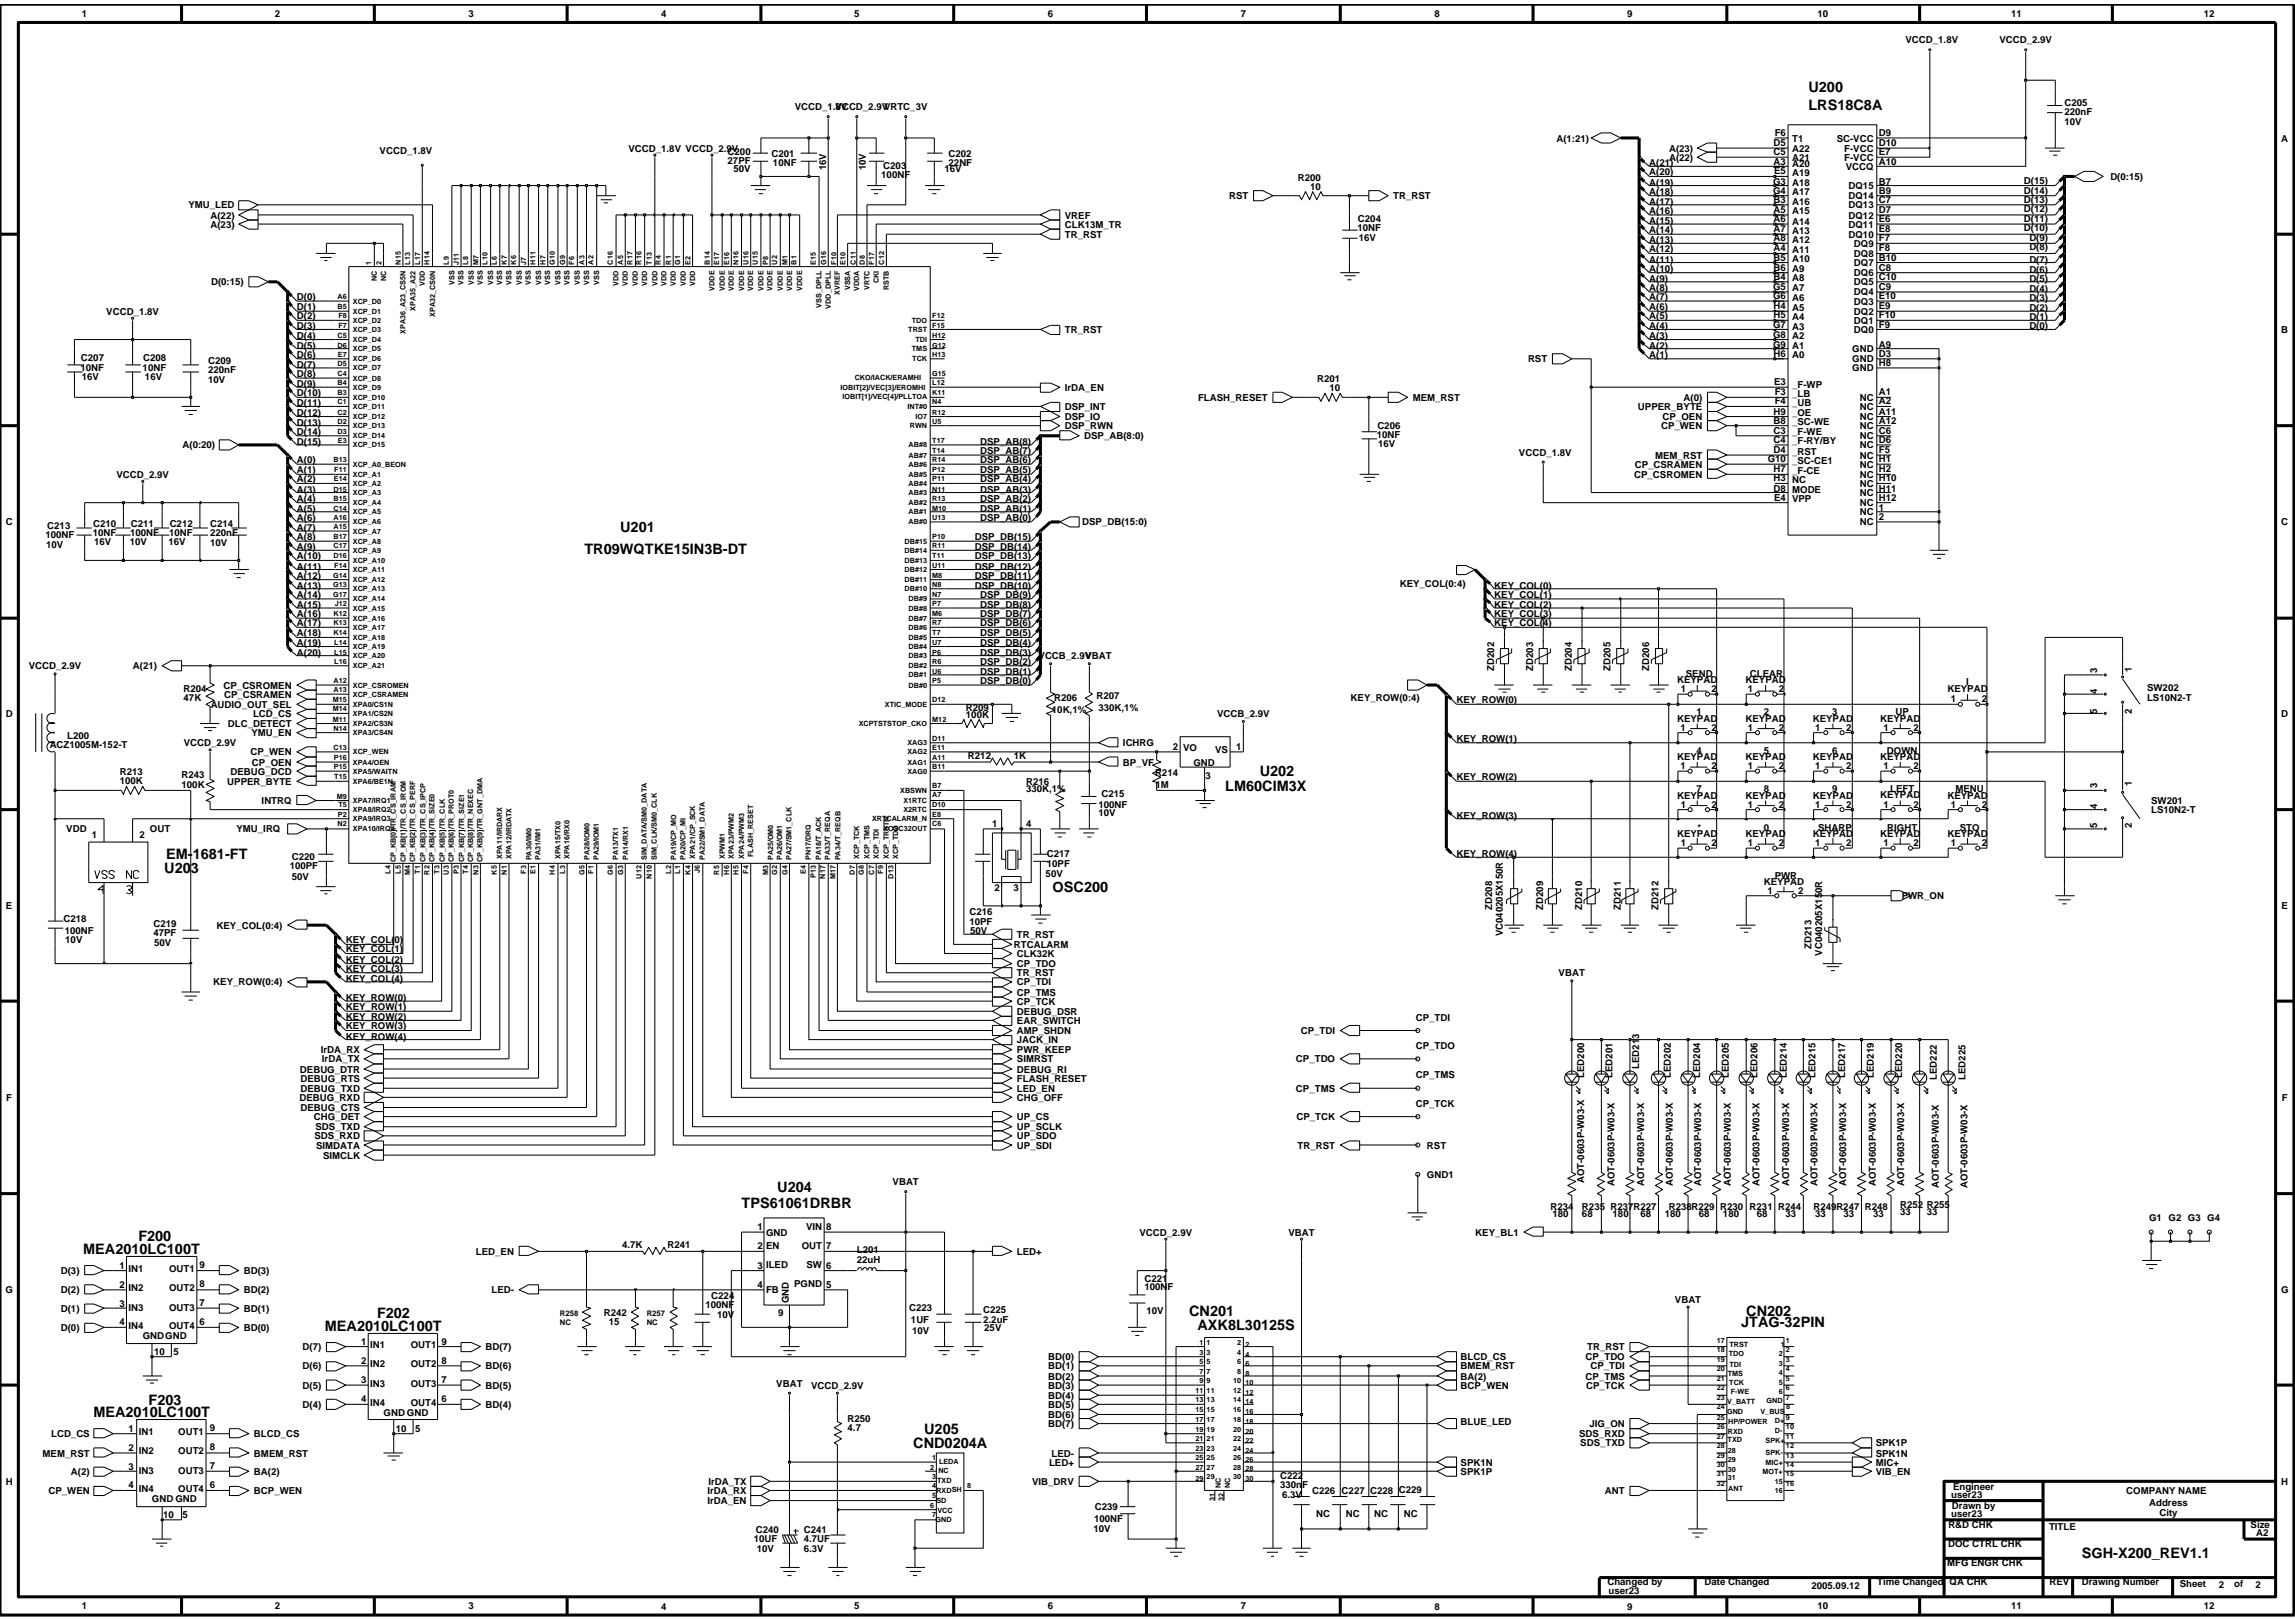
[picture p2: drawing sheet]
<svg xmlns="http://www.w3.org/2000/svg" width="192mm" height="135mm" viewBox="0 0 192 135" stroke-linecap="round" stroke-linejoin="round" font-family="sans-serif">
<defs><g id="words">
<g font-size="1.2">
<text x="150.9" y="9.1">LRS18C8A</text>
<text x="150.9" y="7.7">U200</text>
<text x="48.8" y="46.2">TR09WQTKE15IN3B-DT</text>
<text x="51.8" y="44.4">U201</text>
<text x="102.3" y="66">LM60CIM3X</text>
<text x="105.1" y="64.8">U202</text>
<text x="13.9" y="71.6">EM-1681-FT</text>
<text x="13.7" y="72.8">U203</text>
<text x="87.9" y="74.4">OSC200</text>
<text x="61.9" y="100.8">TPS61061DRBR</text>
<text x="64.9" y="99.5">U204</text>
<text x="6.9" y="104.6">MEA2010LC100T</text>
<text x="11.5" y="103.6">F200</text>
<text x="27.1" y="111">MEA2010LC100T</text>
<text x="31.5" y="110">F202</text>
<text x="99.3" y="109.8">CN201</text>
<text x="99.9" y="111">AXK8L30125S</text>
<text x="145.3" y="110.8">JTAG-32PIN</text>
<text x="145.8" y="109.8">CN202</text>
<text x="7.8" y="118.2">MEA2010LC100T</text>
<text x="12.4" y="117.2">F203</text>
<text x="77.1" y="119.7">U205</text>
<text x="76.2" y="120.8">CND0204A</text>
<text x="173.8" y="130.1">SGH-X200_REV1.1</text>
</g>
<g font-size=".8">
<text x="6.8" y="1.4">1</text>
<text x="22.9" y="1.4">2</text>
<text x="39.1" y="1.4">3</text>
<text x="55.2" y="1.4">4</text>
<text x="71.3" y="1.4">5</text>
<text x="87.5" y="1.4">6</text>
<text x="103.6" y="1.4">7</text>
<text x="119.7" y="1.4">8</text>
<text x="135.8" y="1.4">9</text>
<text x="151.7" y="1.4">10</text>
<text x="159.1" y="3.6">VCCD_1.8V</text>
<text x="166.9" y="3.6">VCCD_2.9V</text>
<text x="167.9" y="1.4">11</text>
<text x="184" y="1.4">12</text>
<text x="66.3" y="9.2">VCCD_1.8V</text>
<text x="69.7" y="9.2">VCCD_2.9VVRTC_3V</text>
<text x="129.9" y="11.8">A(1:21)</text>
<text x="148.1" y="11.3">F6</text>
<text x="149.6" y="11.8">T1</text>
<text x="153.3" y="11.8">SC-VCC</text>
<text x="156.8" y="11.3">D9</text>
<text x="172.3" y="10.4">10V</text>
<text x="172.3" y="9.6">220nF</text>
<text x="172.3" y="8.8">C205</text>
<text x="190.4" y="11.8">A</text>
<text x="15.7" y="17.4">YMU_LED</text>
<text x="31.7" y="12.8">VCCD_1.8V</text>
<text x="52.5" y="12.7">VCCD_1.8V VCCD_2.9V</text>
<text x="60.7" y="13">C200</text>
<text x="60.7" y="13.7">27PF</text>
<text x="61.2" y="14.4">50V</text>
<text x="64.4" y="13.1">C201</text>
<text x="64.5" y="13.9">10NF</text>
<text x="69" y="14.2" transform="rotate(-90 69 14.2)">16V</text>
<text x="72.3" y="14.2" transform="rotate(-90 72.3 14.2)">10V</text>
<text x="73.6" y="14.9">100NF</text>
<text x="73.7" y="14.1">C203</text>
<text x="78.8" y="14.4">16V</text>
<text x="79.2" y="13.9">22NF</text>
<text x="79.2" y="13.1">C202</text>
<text x="102.6" y="16.6">RST</text>
<text x="108.3" y="15.1">R200</text>
<text x="109.4" y="15.8">10</text>
<text x="116.3" y="16.6">TR_RST</text>
<text x="137.7" y="17.9">A(16)</text>
<text x="137.7" y="17.1">A(17)</text>
<text x="137.7" y="16.2">A(18)</text>
<text x="137.7" y="15.5">A(19)</text>
<text x="137.7" y="14.6">A(20)</text>
<text x="137.7" y="13.9">A(21)</text>
<text x="139.3" y="13.4">A(22)</text>
<text x="139.3" y="12.7">A(23)</text>
<text x="148" y="15.4">G3</text>
<text x="148" y="16.2">G4</text>
<text x="148" y="13.8">A3</text>
<text x="148" y="13">C5</text>
<text x="148" y="12.2">D5</text>
<text x="148" y="17.8">A5</text>
<text x="148" y="16.9">B3</text>
<text x="148.1" y="14.6">E5</text>
<text x="149.6" y="15.5">A18</text>
<text x="149.6" y="14.7">A19</text>
<text x="149.6" y="13.9">A20</text>
<text x="149.6" y="13.4">A21</text>
<text x="149.6" y="12.7">A22</text>
<text x="149.6" y="17.9">A15</text>
<text x="149.6" y="17.1">A16</text>
<text x="149.6" y="16.3">A17</text>
<text x="153.9" y="12.7">F-VCC</text>
<text x="153.9" y="13.4">F-VCC</text>
<text x="154.1" y="14.2">VCCQ</text>
<text x="154.3" y="17.4">DQ13</text>
<text x="154.3" y="16.6">DQ14</text>
<text x="154.3" y="15.8">DQ15</text>
<text x="156.8" y="12.2">D10</text>
<text x="156.8" y="13">E7</text>
<text x="156.8" y="17.8">D7</text>
<text x="156.8" y="16.9">C7</text>
<text x="156.8" y="16.2">B9</text>
<text x="156.8" y="15.4">B7</text>
<text x="156.8" y="13.8">A10</text>
<text x="168.9" y="17.7">D(12)</text>
<text x="168.9" y="16.9">D(13)</text>
<text x="168.9" y="16.2">D(14)</text>
<text x="168.9" y="15.3">D(15)</text>
<text x="176.1" y="15">D(0:15)</text>
<text x="17.6" y="18.2">A(22)</text>
<text x="17.6" y="19">A(23)</text>
<text x="17.6" y="23.8">D(0:15)</text>
<text x="88.9" y="18.2">VREF</text>
<text x="88.9" y="19.8">TR_RST</text>
<text x="88.9" y="19">CLK13M_TR</text>
<text x="113.3" y="19.3">10NF</text>
<text x="113.3" y="18.5">C204</text>
<text x="113.4" y="20.1">16V</text>
<text x="137.7" y="23.5">A(9)</text>
<text x="137.7" y="22.7">A(10)</text>
<text x="137.7" y="21.9">A(11)</text>
<text x="137.7" y="21.1">A(12)</text>
<text x="137.7" y="20.3">A(13)</text>
<text x="137.7" y="19.5">A(14)</text>
<text x="137.7" y="18.7">A(15)</text>
<text x="148" y="21.7">B5</text>
<text x="148" y="21">A4</text>
<text x="148" y="20.1">A8</text>
<text x="148" y="19.4">A7</text>
<text x="148" y="18.5">A6</text>
<text x="148" y="22.6">B6</text>
<text x="148" y="23.3">B4</text>
<text x="149.6" y="21.9">A10</text>
<text x="149.6" y="21.1">A11</text>
<text x="149.6" y="20.3">A12</text>
<text x="149.6" y="19.5">A13</text>
<text x="149.6" y="18.7">A14</text>
<text x="149.6" y="23.5">A8</text>
<text x="149.6" y="22.7">A9</text>
<text x="154.3" y="19">DQ11</text>
<text x="154.3" y="18.2">DQ12</text>
<text x="154.3" y="19.8">DQ10</text>
<text x="154.7" y="23.8">DQ5</text>
<text x="154.7" y="23.1">DQ6</text>
<text x="154.7" y="22.2">DQ7</text>
<text x="154.7" y="21.4">DQ8</text>
<text x="154.7" y="20.6">DQ9</text>
<text x="156.8" y="23.3">C10</text>
<text x="156.8" y="22.6">C8</text>
<text x="156.8" y="21.7">B10</text>
<text x="156.8" y="21">F8</text>
<text x="156.8" y="20.1">F7</text>
<text x="156.8" y="18.5">E6</text>
<text x="156.8" y="19.4">E8</text>
<text x="168.9" y="19.3">D(10)</text>
<text x="168.9" y="18.5">D(11)</text>
<text x="169.4" y="23.5">D(5)</text>
<text x="169.4" y="22.8">D(6)</text>
<text x="169.4" y="21.9">D(7)</text>
<text x="169.4" y="20.9">D(8)</text>
<text x="169.4" y="20.1">D(9)</text>
<text x="8.9" y="26.3">VCCD_1.8V</text>
<text x="24.8" y="29.9">D(6)</text>
<text x="24.8" y="29.1">D(5)</text>
<text x="24.8" y="28.3">D(4)</text>
<text x="24.8" y="27.5">D(3)</text>
<text x="24.8" y="26.6">D(2)</text>
<text x="24.8" y="25.9">D(1)</text>
<text x="24.8" y="25">D(0)</text>
<text x="88.9" y="27.8">TR_RST</text>
<text x="137.7" y="29.9">A(1)</text>
<text x="137.7" y="29.1">A(2)</text>
<text x="137.7" y="28.3">A(3)</text>
<text x="137.7" y="27.5">A(4)</text>
<text x="137.7" y="26.6">A(5)</text>
<text x="137.7" y="25.9">A(6)</text>
<text x="137.7" y="25">A(7)</text>
<text x="137.7" y="24.3">A(8)</text>
<text x="148" y="28.2">G8</text>
<text x="148" y="27.4">G7</text>
<text x="148" y="25">G6</text>
<text x="148" y="24.2">G5</text>
<text x="148" y="29">G9</text>
<text x="148" y="26.6">H5</text>
<text x="148" y="25.8">H4</text>
<text x="148" y="29.8">H6</text>
<text x="149.6" y="28.3">A2</text>
<text x="149.6" y="27.5">A3</text>
<text x="149.6" y="26.7">A4</text>
<text x="149.6" y="25.9">A5</text>
<text x="149.6" y="25.1">A6</text>
<text x="149.6" y="24.3">A7</text>
<text x="149.6" y="29.9">A0</text>
<text x="149.6" y="29.1">A1</text>
<text x="154.6" y="29.4">GND</text>
<text x="154.7" y="26.3">DQ2</text>
<text x="154.7" y="25.4">DQ3</text>
<text x="154.7" y="24.7">DQ4</text>
<text x="154.7" y="27.8">DQ0</text>
<text x="154.7" y="27">DQ1</text>
<text x="156.8" y="29">A9</text>
<text x="156.8" y="25.8">E9</text>
<text x="156.8" y="25">E10</text>
<text x="156.8" y="24.2">C9</text>
<text x="156.8" y="27.4">F9</text>
<text x="156.8" y="26.6">F10</text>
<text x="156.8" y="29.8">D3</text>
<text x="169.4" y="26">D(2)</text>
<text x="169.4" y="25.1">D(3)</text>
<text x="169.4" y="24.4">D(4)</text>
<text x="169.4" y="26.7">D(1)</text>
<text x="169.4" y="27.5">D(0)</text>
<text x="190.4" y="27.8">B</text>
<text x="6.7" y="31">10NF</text>
<text x="6.8" y="30.1">C207</text>
<text x="6.8" y="31.7">16V</text>
<text x="11.9" y="31">10NF</text>
<text x="12" y="30.1">C208</text>
<text x="12.1" y="31.7">16V</text>
<text x="17.4" y="31.1">220nF</text>
<text x="17.4" y="32">10V</text>
<text x="17.4" y="30.4">C209</text>
<text x="24.8" y="35.5">D(13)</text>
<text x="24.8" y="34.7">D(12)</text>
<text x="24.8" y="33.9">D(11)</text>
<text x="24.8" y="33.1">D(10)</text>
<text x="24.8" y="32.3">D(9)</text>
<text x="24.8" y="31.5">D(8)</text>
<text x="24.8" y="30.7">D(7)</text>
<text x="88.9" y="32.6">IrDA_EN</text>
<text x="88.9" y="35.1">DSP_IO</text>
<text x="88.9" y="35.8">DSP_RWN</text>
<text x="88.9" y="34.2">DSP_INT</text>
<text x="100" y="33.5">FLASH_RESET</text>
<text x="109.9" y="31.9">R201</text>
<text x="111" y="32.7">10</text>
<text x="115" y="35.8">C206</text>
<text x="117.9" y="33.5">MEM_RST</text>
<text x="127.5" y="30.2">RST</text>
<text x="136.7" y="34.2">UPPER_BYTE</text>
<text x="138.6" y="35.8">CP_WEN</text>
<text x="138.8" y="35.1">CP_OEN</text>
<text x="140.5" y="33.5">A(0)</text>
<text x="148" y="34.6">H9</text>
<text x="148" y="35.4">B8</text>
<text x="148.1" y="32.1">E3</text>
<text x="148.1" y="33">F3</text>
<text x="148.1" y="33.7">F4</text>
<text x="149.6" y="32.4">_F-WP</text>
<text x="149.6" y="33.1">_LB</text>
<text x="149.6" y="34.7">_OE</text>
<text x="149.6" y="35.5">_SC-WE</text>
<text x="149.6" y="33.9">_UB</text>
<text x="154.6" y="30.2">GND</text>
<text x="154.6" y="31">GND</text>
<text x="155.2" y="33.5">NC</text>
<text x="155.2" y="34.2">NC</text>
<text x="155.2" y="35.1">NC</text>
<text x="155.2" y="35.8">NC</text>
<text x="156.8" y="33">A1</text>
<text x="156.8" y="33.7">A2</text>
<text x="156.8" y="34.6">A11</text>
<text x="156.8" y="35.4">A12</text>
<text x="156.8" y="30.5">H8</text>
<text x="9.7" y="39.9">VCCD_2.9V</text>
<text x="15.2" y="37.4">A(0:20)</text>
<text x="24.8" y="37.1">D(15)</text>
<text x="24.8" y="36.3">D(14)</text>
<text x="24.8" y="41.9">A(4)</text>
<text x="24.8" y="41.1">A(3)</text>
<text x="24.8" y="40.3">A(2)</text>
<text x="24.8" y="39.5">A(1)</text>
<text x="24.8" y="38.7">A(0)</text>
<text x="81.8" y="37.9">DSP_AB(7)</text>
<text x="81.8" y="38.7">DSP_AB(6)</text>
<text x="81.8" y="39.5">DSP_AB(5)</text>
<text x="81.8" y="40.3">DSP_AB(4)</text>
<text x="81.8" y="41.1">DSP_AB(3)</text>
<text x="81.8" y="41.9">DSP_AB(2)</text>
<text x="81.8" y="37.1">DSP_AB(8)</text>
<text x="90.5" y="36.7">DSP_AB(8:0)</text>
<text x="114.9" y="36.5">10NF</text>
<text x="115" y="37.3">16V</text>
<text x="126.8" y="38">VCCD_1.8V</text>
<text x="136.4" y="39.9">CP_CSROMEN</text>
<text x="136.4" y="39">CP_CSRAMEN</text>
<text x="138.2" y="38.3">MEM_RST</text>
<text x="147.5" y="38.6">G10</text>
<text x="148" y="41">D8</text>
<text x="148" y="40.2">H3</text>
<text x="148" y="36.2">C3</text>
<text x="148" y="37.8">D4</text>
<text x="148" y="39.4">H7</text>
<text x="148" y="37">C4</text>
<text x="148.1" y="41.8">E4</text>
<text x="149.6" y="40.3">NC</text>
<text x="149.6" y="41.1">MODE</text>
<text x="149.6" y="36.3">_F-WE</text>
<text x="149.6" y="41.9">VPP</text>
<text x="149.6" y="37.9">_RST</text>
<text x="149.6" y="38.7">_SC-CE1</text>
<text x="149.6" y="39.5">_F-CE</text>
<text x="149.6" y="37.1">_F-RY/BY</text>
<text x="155.2" y="39">NC</text>
<text x="155.2" y="39.9">NC</text>
<text x="155.2" y="40.6">NC</text>
<text x="155.2" y="41.4">NC</text>
<text x="155.2" y="36.7">NC</text>
<text x="155.2" y="37.4">NC</text>
<text x="155.2" y="38.3">NC</text>
<text x="156.8" y="38.6">H1</text>
<text x="156.8" y="39.4">H2</text>
<text x="156.8" y="40.2">H10</text>
<text x="156.8" y="41">H11</text>
<text x="156.8" y="41.8">H12</text>
<text x="156.8" y="36.2">C6</text>
<text x="156.8" y="37">D6</text>
<text x="156.8" y="37.8">F5</text>
<text x=".5" y="43.9">C</text>
<text x="3.8" y="44.9">100NF</text>
<text x="3.8" y="45.8">10V</text>
<text x="3.9" y="44.1">C213</text>
<text x="7.7" y="44.7">10NF</text>
<text x="7.8" y="44">C210</text>
<text x="7.8" y="45.5">16V</text>
<text x="10.8" y="45.5">10V</text>
<text x="10.9" y="44.7">100NF</text>
<text x="10.9" y="44">C211</text>
<text x="14.1" y="45.5">16V</text>
<text x="14.1" y="44.7">10NF</text>
<text x="14.2" y="44">C212</text>
<text x="17.5" y="45.6">10V</text>
<text x="17.5" y="44.7">220nF</text>
<text x="17.5" y="44">C214</text>
<text x="24.8" y="47.5">A(11)</text>
<text x="24.8" y="46.7">A(10)</text>
<text x="24.8" y="45.9">A(9)</text>
<text x="24.8" y="45.1">A(8)</text>
<text x="24.8" y="44.3">A(7)</text>
<text x="24.8" y="43.5">A(6)</text>
<text x="24.8" y="42.7">A(5)</text>
<text x="81.4" y="47.5">DSP_DB(12)</text>
<text x="81.4" y="46.7">DSP_DB(13)</text>
<text x="81.4" y="45.9">DSP_DB(14)</text>
<text x="81.4" y="45.1">DSP_DB(15)</text>
<text x="81.8" y="42.7">DSP_AB(1)</text>
<text x="81.8" y="43.5">DSP_AB(0)</text>
<text x="90.3" y="43.9">DSP_DB(15:0)</text>
<text x="155.2" y="42.2">NC</text>
<text x="155.2" y="43">NC</text>
<text x="155.2" y="43.9">NC</text>
<text x="156.8" y="42.6">1</text>
<text x="156.8" y="43.4">2</text>
<text x="190.4" y="43.9">C</text>
<text x="24.8" y="53.9">A(19)</text>
<text x="24.8" y="53.1">A(18)</text>
<text x="24.8" y="52.3">A(17)</text>
<text x="24.8" y="51.5">A(16)</text>
<text x="24.8" y="50.7">A(15)</text>
<text x="24.8" y="49.9">A(14)</text>
<text x="24.8" y="49.1">A(13)</text>
<text x="24.8" y="48.3">A(12)</text>
<text x="81.4" y="49.1">DSP_DB(10)</text>
<text x="81.4" y="48.3">DSP_DB(11)</text>
<text x="81.8" y="53.9">DSP_DB(4)</text>
<text x="81.8" y="53.1">DSP_DB(5)</text>
<text x="81.8" y="52.3">DSP_DB(6)</text>
<text x="81.8" y="51.5">DSP_DB(7)</text>
<text x="81.8" y="50.7">DSP_DB(8)</text>
<text x="81.8" y="49.9">DSP_DB(9)</text>
<text x="116.8" y="49">KEY_COL(0:4)</text>
<text x="124.7" y="50.7">KEY_COL(2)</text>
<text x="124.7" y="49.9">KEY_COL(1)</text>
<text x="124.7" y="49.1">KEY_COL(0)</text>
<text x="124.7" y="51.5">KEY_COL(3)</text>
<text x="124.7" y="52.3">KEY_COL(4)</text>
<text x=".5" y="59.8">D</text>
<text x="2.4" y="55.9">VCCD_2.9V</text>
<text x="11.1" y="55.9">A(21)</text>
<text x="15.3" y="58.5">47K</text>
<text x="15.3" y="57.8">R204</text>
<text x="17.6" y="59.1">AUDIO_OUT_SEL</text>
<text x="18.7" y="57.5">CP_CSROMEN</text>
<text x="18.7" y="58.2">CP_CSRAMEN</text>
<text x="21.1" y="59.8">LCD_CS</text>
<text x="24.8" y="54.7">A(20)</text>
<text x="80.6" y="59.4">R209</text>
<text x="80.6" y="60">100K</text>
<text x="81.8" y="57.1">DSP_DB(0)</text>
<text x="81.8" y="56.3">DSP_DB(1)</text>
<text x="81.8" y="55.5">DSP_DB(2)</text>
<text x="81.8" y="54.7">DSP_DB(3)</text>
<text x="86.7" y="55">VCCB_2.9V</text>
<text x="87.8" y="59.5">10K,1%</text>
<text x="88" y="58.5">R206</text>
<text x="90.6" y="55">VBAT</text>
<text x="91.5" y="58.4">R207</text>
<text x="91.7" y="59.4">330K,1%</text>
<text x="101.6" y="59.8">VCCB_2.9V</text>
<text x="112.7" y="58.5">KEY_ROW(0:4)</text>
<text x="121.6" y="58.7">KEY_ROW(0)</text>
<text x="124.7" y="56" transform="rotate(-90 124.7 56)">ZD202</text>
<text x="128" y="56" transform="rotate(-90 128 56)">ZD203</text>
<text x="131.2" y="56" transform="rotate(-90 131.2 56)">ZD204</text>
<text x="134.4" y="56" transform="rotate(-90 134.4 56)">ZD205</text>
<text x="137.7" y="56" transform="rotate(-90 137.7 56)">ZD206</text>
<text x="140" y="57">KEYPAD</text>
<text x="140.3" y="57.8">1</text>
<text x="140.7" y="56.5">SEND</text>
<text x="141.6" y="59.7">1</text>
<text x="142.9" y="57.8">2</text>
<text x="145.7" y="57">KEYPAD</text>
<text x="145.9" y="57.8">1</text>
<text x="146.1" y="56.5">CLEAR</text>
<text x="147.2" y="59.7">2</text>
<text x="148.5" y="57.8">2</text>
<text x="152.9" y="59.7">3</text>
<text x="158.2" y="59.7">UP</text>
<text x="162.5" y="57.8">KEYPAD</text>
<text x="162.8" y="58.6">1</text>
<text x="164.1" y="57.2">I</text>
<text x="165.4" y="58.6">2</text>
<text x="175" y="59.6" transform="rotate(-90 175 59.6)">5</text>
<text x="175" y="58" transform="rotate(-90 175 58)">4</text>
<text x="175" y="56.2" transform="rotate(-90 175 56.2)">3</text>
<text x="177.9" y="59.6" transform="rotate(-90 177.9 59.6)">2</text>
<text x="177.9" y="56.1" transform="rotate(-90 177.9 56.1)">1</text>
<text x="179.2" y="57.6">SW202</text>
<text x="179.2" y="58.5">LS10N2-T</text>
<text x="190.4" y="59.8">D</text>
<text x="4.1" y="62.5">ACZ1005M-152-T</text>
<text x="5.6" y="61.7">L200</text>
<text x="10" y="65.5">100K</text>
<text x="10" y="64.7">R213</text>
<text x="15.2" y="64.9">R243</text>
<text x="15.2" y="65.8">100K</text>
<text x="15.3" y="62.3">VCCD_2.9V</text>
<text x="19" y="65.5">UPPER_BYTE</text>
<text x="19" y="60.7">DLC_DETECT</text>
<text x="19.2" y="64.7">DEBUG_DCD</text>
<text x="20.9" y="63">CP_WEN</text>
<text x="21" y="61.4">YMU_EN</text>
<text x="21" y="63.9">CP_OEN</text>
<text x="80.8" y="63.3">R212</text>
<text x="84.6" y="63.3">1K</text>
<text x="85.6" y="65.5">R216</text>
<text x="93.7" y="63.9">BP_VF</text>
<text x="93.7" y="62.3">ICHRG</text>
<text x="96.4" y="64.8">R214</text>
<text x="96.4" y="65.8">1M</text>
<text x="97.9" y="62.6">2</text>
<text x="98.8" y="62.7">VO</text>
<text x="99.6" y="63.9">GND</text>
<text x="100.6" y="65">3</text>
<text x="101.4" y="62.9">VS</text>
<text x="103.2" y="62.6">1</text>
<text x="121.6" y="61.9">KEY_ROW(1)</text>
<text x="121.6" y="65.1">KEY_ROW(2)</text>
<text x="140" y="60.2">KEYPAD</text>
<text x="140" y="63.4">KEYPAD</text>
<text x="140.3" y="61">1</text>
<text x="140.3" y="64.2">1</text>
<text x="141.6" y="62.9">4</text>
<text x="142.9" y="61">2</text>
<text x="142.9" y="64.2">2</text>
<text x="145.7" y="60.2">KEYPAD</text>
<text x="145.7" y="63.4">KEYPAD</text>
<text x="145.9" y="61">1</text>
<text x="145.9" y="64.2">1</text>
<text x="147.2" y="62.9">5</text>
<text x="148.5" y="61">2</text>
<text x="148.5" y="64.2">2</text>
<text x="151.3" y="60.2">KEYPAD</text>
<text x="151.3" y="63.4">KEYPAD</text>
<text x="151.5" y="61">1</text>
<text x="151.5" y="64.2">1</text>
<text x="152.9" y="62.9">6</text>
<text x="154.1" y="61">2</text>
<text x="154.1" y="64.2">2</text>
<text x="156.9" y="63.4">KEYPAD</text>
<text x="156.9" y="60.2">KEYPAD</text>
<text x="157.2" y="64.2">1</text>
<text x="157.2" y="61">1</text>
<text x="157.5" y="62.9">DOWN</text>
<text x="159.7" y="64.2">2</text>
<text x="159.7" y="61">2</text>
<text x="175" y="65.7" transform="rotate(-90 175 65.7)">3</text>
<text x="177.9" y="65.6" transform="rotate(-90 177.9 65.6)">1</text>
<text x="5.5" y="69.5">VDD</text>
<text x="7.7" y="69.9">1</text>
<text x="11.6" y="69.9">2</text>
<text x="12.5" y="69.5">OUT</text>
<text x="19.7" y="69.5">YMU_IRQ</text>
<text x="21.8" y="67.1">INTRQ</text>
<text x="24.3" y="71.8">C220</text>
<text x="82.8" y="69">1</text>
<text x="85.6" y="66.1">330K,1%</text>
<text x="85.6" y="69">4</text>
<text x="87.4" y="71.5">C217</text>
<text x="91.7" y="68.1">10V</text>
<text x="91.7" y="67.4">100NF</text>
<text x="91.9" y="66.6">C215</text>
<text x="121.6" y="71.5">KEY_ROW(4)</text>
<text x="121.6" y="68.3">KEY_ROW(3)</text>
<text x="140" y="66.6">KEYPAD</text>
<text x="140" y="69.9">KEYPAD</text>
<text x="140.3" y="67.4">1</text>
<text x="140.3" y="70.6">1</text>
<text x="141.6" y="66.1">7</text>
<text x="141.7" y="69.3">*</text>
<text x="142.9" y="67.4">2</text>
<text x="142.9" y="70.6">2</text>
<text x="145.7" y="66.6">KEYPAD</text>
<text x="145.7" y="69.9">KEYPAD</text>
<text x="145.9" y="67.4">1</text>
<text x="145.9" y="70.6">1</text>
<text x="147.2" y="66.1">8</text>
<text x="147.2" y="69.3">0</text>
<text x="148.5" y="67.4">2</text>
<text x="148.5" y="70.6">2</text>
<text x="151.3" y="69.9">KEYPAD</text>
<text x="151.3" y="66.6">KEYPAD</text>
<text x="151.5" y="70.6">1</text>
<text x="151.5" y="67.4">1</text>
<text x="151.7" y="69.3">SHARP</text>
<text x="152.9" y="66.1">9</text>
<text x="154.1" y="70.6">2</text>
<text x="154.1" y="67.4">2</text>
<text x="156.9" y="66.6">KEYPAD</text>
<text x="156.9" y="69.9">KEYPAD</text>
<text x="157.2" y="67.4">1</text>
<text x="157.2" y="70.6">1</text>
<text x="157.5" y="69.3">RIGHT</text>
<text x="157.8" y="66.1">LEFT</text>
<text x="159.7" y="70.6">2</text>
<text x="159.7" y="67.4">2</text>
<text x="162.5" y="66.6">KEYPAD</text>
<text x="162.5" y="69.9">KEYPAD</text>
<text x="162.8" y="67.4">1</text>
<text x="162.8" y="70.6">1</text>
<text x="163.2" y="66.1">MENU</text>
<text x="163.6" y="69.3">STO</text>
<text x="165.4" y="67.4">2</text>
<text x="165.4" y="70.6">2</text>
<text x="175" y="69.1" transform="rotate(-90 175 69.1)">5</text>
<text x="175" y="67.5" transform="rotate(-90 175 67.5)">4</text>
<text x="177.9" y="69.1" transform="rotate(-90 177.9 69.1)">2</text>
<text x="179.6" y="67.1">SW201</text>
<text x="179.6" y="67.9">LS10N2-T</text>
<text x=".5" y="75.9">E</text>
<text x="5.3" y="77">C218</text>
<text x="5.4" y="78">100NF</text>
<text x="12.8" y="77.4">C219</text>
<text x="18.1" y="77.5">KEY_COL(0:4)</text>
<text x="24.2" y="72.6">100PF</text>
<text x="24.4" y="73.4">50V</text>
<text x="80.9" y="77.2">10PF</text>
<text x="80.9" y="76.4">C216</text>
<text x="81" y="78">50V</text>
<text x="83" y="74.3">2</text>
<text x="84.6" y="74.3">3</text>
<text x="87.3" y="73.2">50V</text>
<text x="87.4" y="72.4">10PF</text>
<text x="124.6" y="75.9" transform="rotate(-90 124.6 75.9)">ZD208</text>
<text x="128.8" y="75.9" transform="rotate(-90 128.8 75.9)">ZD209</text>
<text x="132" y="75.9" transform="rotate(-90 132 75.9)">ZD210</text>
<text x="135.3" y="75.9" transform="rotate(-90 135.3 75.9)">ZD211</text>
<text x="138.4" y="75.9" transform="rotate(-90 138.4 75.9)">ZD212</text>
<text x="147.2" y="73.8">KEYPAD</text>
<text x="147.5" y="74.6">1</text>
<text x="148.1" y="73.3">PWR</text>
<text x="150.1" y="74.6">2</text>
<text x="158.7" y="75.1">PWR_ON</text>
<text x="190.4" y="75.9">E</text>
<text x="5.4" y="78.7">10V</text>
<text x="12.8" y="78.1">47PF</text>
<text x="12.9" y="79">50V</text>
<text x="17.8" y="82.2">KEY_ROW(0:4)</text>
<text x="28.9" y="83.5">KEY_ROW(0)</text>
<text x="28.9" y="81.9">KEY_COL(4)</text>
<text x="28.9" y="81.1">KEY_COL(3)</text>
<text x="28.9" y="80.3">KEY_COL(2)</text>
<text x="28.9" y="79.5">KEY_COL(1)</text>
<text x="28.9" y="78.7">KEY_COL(0)</text>
<text x="84.6" y="79.1">RTCALARM</text>
<text x="84.9" y="80.7">CP_TDO</text>
<text x="84.9" y="81.5">TR_RST</text>
<text x="84.9" y="82.2">CP_TDI</text>
<text x="84.9" y="83.1">CP_TMS</text>
<text x="84.9" y="78.3">TR_RST</text>
<text x="84.9" y="83.8">CP_TCK</text>
<text x="84.9" y="79.9">CLK32K</text>
<text x="125.4" y="78.1" transform="rotate(-90 125.4 78.1)">VC040205X150R</text>
<text x="130.1" y="81.5">VBAT</text>
<text x="151.2" y="79.2" transform="rotate(-90 151.2 79.2)">ZD213</text>
<text x="152.1" y="79.7" transform="rotate(-90 152.1 79.7)">VC040205X150R</text>
<text x="25" y="89.5">DEBUG_DTR</text>
<text x="26.8" y="87.9">IrDA_RX</text>
<text x="26.9" y="88.7">IrDA_TX</text>
<text x="28.9" y="85.9">KEY_ROW(3)</text>
<text x="28.9" y="85.2">KEY_ROW(2)</text>
<text x="28.9" y="84.3">KEY_ROW(1)</text>
<text x="28.9" y="86.8">KEY_ROW(4)</text>
<text x="84.9" y="88.7">SIMRST</text>
<text x="84.9" y="87.9">PWR_KEEP</text>
<text x="84.9" y="87.1">JACK_IN</text>
<text x="84.9" y="84.7">DEBUG_DSR</text>
<text x="84.9" y="86.3">AMP_SHDN</text>
<text x="84.9" y="89.5">DEBUG_RI</text>
<text x="84.9" y="85.5">EAR_SWITCH</text>
<text x="108.2" y="88.7">CP_TDO</text>
<text x="108.6" y="86.3">CP_TDI</text>
<text x="118.2" y="87.6">CP_TDO</text>
<text x="118.2" y="85.2">CP_TDI</text>
<text x="118.2" y="89.9">CP_TMS</text>
<text x="132.2" y="90" transform="rotate(-90 132.2 90)">LED200</text>
<text x="134.6" y="90" transform="rotate(-90 134.6 90)">LED201</text>
<text x="136.8" y="89.2" transform="rotate(-90 136.8 89.2)">LED213</text>
<text x="139.4" y="90" transform="rotate(-90 139.4 90)">LED202</text>
<text x="141.9" y="90" transform="rotate(-90 141.9 90)">LED204</text>
<text x="144.3" y="90" transform="rotate(-90 144.3 90)">LED205</text>
<text x="146.7" y="90" transform="rotate(-90 146.7 90)">LED206</text>
<text x="149.2" y="90" transform="rotate(-90 149.2 90)">LED214</text>
<text x="151.5" y="90" transform="rotate(-90 151.5 90)">LED215</text>
<text x="154" y="90" transform="rotate(-90 154 90)">LED217</text>
<text x="156.4" y="90" transform="rotate(-90 156.4 90)">LED219</text>
<text x="158.8" y="90" transform="rotate(-90 158.8 90)">LED220</text>
<text x=".5" y="91.9">F</text>
<text x="25" y="91.9">DEBUG_RXD</text>
<text x="25.1" y="90.3">DEBUG_RTS</text>
<text x="25.1" y="91.1">DEBUG_TXD</text>
<text x="25.1" y="92.7">DEBUG_CTS</text>
<text x="26.2" y="93.5">CHG_DET</text>
<text x="26.2" y="95.1">SDS_RXD</text>
<text x="26.3" y="94.3">SDS_TXD</text>
<text x="26.4" y="95.9">SIMDATA</text>
<text x="84.9" y="95.9">UP_SDI</text>
<text x="84.9" y="94.3">UP_SCLK</text>
<text x="84.9" y="93.5">UP_CS</text>
<text x="84.9" y="90.3">FLASH_RESET</text>
<text x="84.9" y="91.1">LED_EN</text>
<text x="84.9" y="91.9">CHG_OFF</text>
<text x="84.9" y="95.1">UP_SDO</text>
<text x="108.2" y="91.1">CP_TMS</text>
<text x="108.2" y="93.5">CP_TCK</text>
<text x="108.3" y="95.9">TR_RST</text>
<text x="118.2" y="92.4">CP_TCK</text>
<text x="119.1" y="95.9">RST</text>
<text x="161.7" y="90.1" transform="rotate(-90 161.7 90.1)">LED222</text>
<text x="164.1" y="90.1" transform="rotate(-90 164.1 90.1)">LED225</text>
<text x="190.5" y="91.9">F</text>
<text x="27" y="96.7">SIMCLK</text>
<text x="74.5" y="98.9">VBAT</text>
<text x="119.1" y="98.3">GND1</text>
<text x="129.4" y="101">R234</text>
<text x="129.6" y="101.6">180</text>
<text x="132" y="101.6">68</text>
<text x="132" y="101">R235 R237R227</text>
<text x="132.2" y="98.7" transform="rotate(-90 132.2 98.7)">AOT-0603P-W03-X</text>
<text x="134.6" y="101.6">180</text>
<text x="134.8" y="99" transform="rotate(-90 134.8 99)">AOT-0603P-W03-X</text>
<text x="136.9" y="101.6">68</text>
<text x="137.2" y="99" transform="rotate(-90 137.2 99)">AOT-0603P-W03-X</text>
<text x="139" y="101.6">180</text>
<text x="139.3" y="101">R238R229</text>
<text x="139.6" y="99" transform="rotate(-90 139.6 99)">AOT-0603P-W03-X</text>
<text x="141.8" y="101.6">68</text>
<text x="142" y="99" transform="rotate(-90 142 99)">AOT-0603P-W03-X</text>
<text x="143.6" y="101">R230</text>
<text x="143.8" y="101.6">180</text>
<text x="144.5" y="99" transform="rotate(-90 144.5 99)">AOT-0603P-W03-X</text>
<text x="146" y="101">R231</text>
<text x="146.6" y="101.6">68</text>
<text x="146.9" y="99" transform="rotate(-90 146.9 99)">AOT-0603P-W03-X</text>
<text x="148.4" y="101">R244</text>
<text x="149" y="101.6">33</text>
<text x="149.3" y="99" transform="rotate(-90 149.3 99)">AOT-0603P-W03-X</text>
<text x="151.4" y="101">R249R247</text>
<text x="151.5" y="101.6">33</text>
<text x="151.7" y="99" transform="rotate(-90 151.7 99)">AOT-0603P-W03-X</text>
<text x="153.9" y="101.6">33</text>
<text x="154.1" y="99" transform="rotate(-90 154.1 99)">AOT-0603P-W03-X</text>
<text x="155.7" y="101">R248</text>
<text x="156.3" y="101.6">33</text>
<text x="156.6" y="99" transform="rotate(-90 156.6 99)">AOT-0603P-W03-X</text>
<text x="158.6" y="101.4">33</text>
<text x="158.6" y="100.8">R252 R255</text>
<text x="158.9" y="99" transform="rotate(-90 158.9 99)">AOT-0603P-W03-X</text>
<text x="160.8" y="101.4">33</text>
<text x="161.8" y="99.2" transform="rotate(-90 161.8 99.2)">AOT-0603P-W03-X</text>
<text x="164.2" y="99.2" transform="rotate(-90 164.2 99.2)">AOT-0603P-W03-X</text>
<text x="179.4" y="101.9">G1 G2 G3 G4</text>
<text x=".5" y="107.9">G</text>
<text x="5.1" y="106.3">D(3)</text>
<text x="5.1" y="107.9">D(2)</text>
<text x="10" y="105.9">1</text>
<text x="10" y="107.5">2</text>
<text x="10.7" y="106.2">IN1</text>
<text x="10.7" y="107.8">IN2</text>
<text x="14.1" y="106.2">OUT1</text>
<text x="14.1" y="107.8">OUT2</text>
<text x="16.7" y="105.8">9</text>
<text x="16.7" y="107.4">8</text>
<text x="20.3" y="106.3">BD(3)</text>
<text x="20.3" y="107.9">BD(2)</text>
<text x="39.7" y="104.7">LED_EN</text>
<text x="41" y="107.9">LED-</text>
<text x="51.9" y="104.2">4.7K</text>
<text x="55.7" y="104.2">R241</text>
<text x="63.2" y="104.3">2</text>
<text x="63.2" y="107.5">4</text>
<text x="63.2" y="102.7">1</text>
<text x="63.2" y="105.9">3</text>
<text x="63.9" y="104.2">EN</text>
<text x="63.9" y="107.9">FB</text>
<text x="63.9" y="103.1">GND</text>
<text x="63.9" y="105.8">ILED</text>
<text x="66.3" y="107.4">PGND</text>
<text x="66.9" y="104.2">OUT</text>
<text x="67.3" y="102.6">VIN</text>
<text x="67.3" y="105.8">SW</text>
<text x="69" y="104.3">7</text>
<text x="69" y="107.5">5</text>
<text x="69" y="105.9">6</text>
<text x="69" y="102.7">8</text>
<text x="71.5" y="105.4">22uH</text>
<text x="71.5" y="104.6">L201</text>
<text x="84.9" y="104.7">LED+</text>
<text x="95.1" y="103.1">VCCD_2.9V</text>
<text x="95.5" y="107">C221</text>
<text x="95.5" y="107.6">100NF</text>
<text x="107.5" y="103.1">VBAT</text>
<text x="123.1" y="103.1">KEY_BL1</text>
<text x="190.4" y="107.9">G</text>
<text x="5.1" y="109.5">D(1)</text>
<text x="5.1" y="111.1">D(0)</text>
<text x="10" y="109.1">3</text>
<text x="10" y="110.6">4</text>
<text x="10.7" y="109.4">IN3</text>
<text x="10.7" y="110.9">IN4</text>
<text x="11.9" y="111.7">GNDGND</text>
<text x="12.9" y="113.1">10</text>
<text x="14.1" y="109.4">OUT3</text>
<text x="14.1" y="110.9">OUT4</text>
<text x="14.5" y="113.1">5</text>
<text x="16.7" y="109">7</text>
<text x="16.7" y="110.6">6</text>
<text x="20.3" y="109.5">BD(1)</text>
<text x="20.3" y="111.1">BD(0)</text>
<text x="25.3" y="112.7">D(7)</text>
<text x="30.1" y="112.2">1</text>
<text x="30.1" y="113.8">2</text>
<text x="30.9" y="112.5">IN1</text>
<text x="34.3" y="112.5">OUT1</text>
<text x="36.8" y="112.2">9</text>
<text x="36.8" y="113.8">8</text>
<text x="40.5" y="112.7">BD(7)</text>
<text x="50.4" y="109.8">R242</text>
<text x="50.8" y="110.6">15</text>
<text x="58.9" y="109.2">100NF</text>
<text x="59.4" y="108.4">C224</text>
<text x="59.9" y="110">10V</text>
<text x="65" y="109.8">9</text>
<text x="65.9" y="108.7" transform="rotate(-90 65.9 108.7)">GND</text>
<text x="75.9" y="109.4">C223</text>
<text x="76" y="110.4">1UF</text>
<text x="76.1" y="111.4">10V</text>
<text x="82.1" y="110.4">2.2uF</text>
<text x="82.1" y="109.6">C225</text>
<text x="82.2" y="111.1">25V</text>
<text x="87.5" y="113.5">BD(0)</text>
<text x="95.7" y="109.7">10V</text>
<text x="121.9" y="113.5">BLCD_CS</text>
<text x="132.4" y="113.5">CP_TDO</text>
<text x="132.5" y="112.7">TR_RST</text>
<text x="139.8" y="108.7">VBAT</text>
<text x="4.3" y="119.9">LCD_CS</text>
<text x="10.7" y="119.5">1</text>
<text x="11.6" y="119.8">IN1</text>
<text x="14.9" y="119.8">OUT1</text>
<text x="17.5" y="119.4">9</text>
<text x="21.2" y="119.9">BLCD_CS</text>
<text x="25.3" y="114.3">D(6)</text>
<text x="25.3" y="115.9">D(5)</text>
<text x="25.3" y="117.5">D(4)</text>
<text x="30.1" y="115.4">3</text>
<text x="30.1" y="117">4</text>
<text x="30.9" y="114.1">IN2</text>
<text x="30.9" y="115.7">IN3</text>
<text x="30.9" y="117.3">IN4</text>
<text x="32" y="118.2">GND GND</text>
<text x="33" y="119.5">10</text>
<text x="34.3" y="114.1">OUT2</text>
<text x="34.3" y="115.7">OUT3</text>
<text x="34.3" y="117.3">OUT4</text>
<text x="34.7" y="119.5">5</text>
<text x="36.8" y="115.4">7</text>
<text x="36.8" y="117">6</text>
<text x="40.5" y="114.3">BD(6)</text>
<text x="40.5" y="115.9">BD(5)</text>
<text x="40.5" y="117.5">BD(4)</text>
<text x="64.8" y="115.7">VBAT</text>
<text x="67.7" y="115.9">VCCD_2.9V</text>
<text x="70.7" y="118.6">R250</text>
<text x="70.7" y="119.4">4.7</text>
<text x="87.5" y="114.3">BD(1)</text>
<text x="87.5" y="115.1">BD(2)</text>
<text x="87.5" y="115.9">BD(3)</text>
<text x="87.5" y="116.7">BD(4)</text>
<text x="87.5" y="117.5">BD(5)</text>
<text x="87.5" y="118.3">BD(6)</text>
<text x="87.5" y="119.1">BD(7)</text>
<text x="121.9" y="118.9">BLUE_LED</text>
<text x="121.9" y="114.3">BMEM_RST</text>
<text x="121.9" y="115.1">BA(2)</text>
<text x="121.9" y="115.9">BCP_WEN</text>
<text x="131.8" y="119.9">SDS_RXD</text>
<text x="132.4" y="115.1">CP_TMS</text>
<text x="132.4" y="115.9">CP_TCK</text>
<text x="132.7" y="119.1">JIG_ON</text>
<text x="132.8" y="114.3">CP_TDI</text>
<text x=".5" y="123.9">H</text>
<text x="3.6" y="121.6">MEM_RST</text>
<text x="4" y="124.7">CP_WEN</text>
<text x="5.9" y="123.1">A(2)</text>
<text x="10.7" y="121.1">2</text>
<text x="10.7" y="122.7">3</text>
<text x="10.7" y="124.2">4</text>
<text x="11.6" y="121.4">IN2</text>
<text x="11.6" y="123">IN3</text>
<text x="11.6" y="124.5">IN4</text>
<text x="12.7" y="125.4">GND GND</text>
<text x="14.9" y="121.4">OUT2</text>
<text x="14.9" y="123">OUT3</text>
<text x="14.9" y="124.5">OUT4</text>
<text x="17.5" y="121">8</text>
<text x="17.5" y="122.6">7</text>
<text x="17.5" y="124.2">6</text>
<text x="21.2" y="124.7">BCP_WEN</text>
<text x="21.2" y="123.1">BA(2)</text>
<text x="21.2" y="121.6">BMEM_RST</text>
<text x="59" y="124.7">IrDA_RX</text>
<text x="59" y="125.5">IrDA_EN</text>
<text x="59.1" y="123.9">IrDA_TX</text>
<text x="86.2" y="123.9">VIB_DRV</text>
<text x="87.6" y="122.3">LED+</text>
<text x="87.8" y="121.6">LED-</text>
<text x="91.4" y="126">C239</text>
<text x="106.8" y="123.5">C222</text>
<text x="106.8" y="124.2">330nF</text>
<text x="107" y="125">6.3V</text>
<text x="109.5" y="124.6">C226 C227 C228 C229</text>
<text x="121.9" y="122.3">SPK1N</text>
<text x="121.9" y="123.1">SPK1P</text>
<text x="131.9" y="120.7">SDS_TXD</text>
<text x="134" y="124.7">ANT</text>
<text x="156.6" y="122.3">MIC+</text>
<text x="156.6" y="123.1">VIB_EN</text>
<text x="156.6" y="121.6">SPK1N</text>
<text x="156.6" y="120.7">SPK1P</text>
<text x="162.9" y="125">user23</text>
<text x="162.9" y="126">Drawn by</text>
<text x="163" y="124.3">Engineer</text>
<text x="177.5" y="124.7">COMPANY NAME</text>
<text x="179.4" y="125.7">Address</text>
<text x="190.4" y="123.9">H</text>
<text x="13.6" y="126.7">10</text>
<text x="15.2" y="126.7">5</text>
<text x="62.9" y="128.7">10UF</text>
<text x="63.1" y="127.9">C240</text>
<text x="63.2" y="129.5">10V</text>
<text x="67.1" y="129.5">6.3V</text>
<text x="67.1" y="128.7">4.7UF</text>
<text x="67.1" y="127.9">C241</text>
<text x="91.3" y="127.9">10V</text>
<text x="91.3" y="127">100NF</text>
<text x="109.9" y="126.6">NC</text>
<text x="112.3" y="126.6">NC</text>
<text x="114.7" y="126.6">NC</text>
<text x="117.2" y="126.6">NC</text>
<text x="162.5" y="130.7">MFG ENGR CHK</text>
<text x="162.6" y="129.1">DOC CTRL CHK</text>
<text x="162.6" y="127.6">R&amp;D CHK</text>
<text x="162.9" y="126.6">user23</text>
<text x="171" y="127.7">TITLE</text>
<text x="180.2" y="126.5">City</text>
<text x="187.9" y="127.6">Size</text>
<text x="188.3" y="128.2">A2</text>
<text x="6.8" y="134.3">1</text>
<text x="22.9" y="134.3">2</text>
<text x="39.1" y="134.3">3</text>
<text x="55.2" y="134.3">4</text>
<text x="71.3" y="134.3">5</text>
<text x="87.5" y="134.3">6</text>
<text x="103.6" y="134.3">7</text>
<text x="119.7" y="134.3">8</text>
<text x="134.2" y="132.3">Changed by</text>
<text x="134.3" y="133">user23</text>
<text x="135.8" y="134.3">9</text>
<text x="142.3" y="132.3">Date Changed</text>
<text x="151.2" y="132.6">2005.09.12</text>
<text x="151.7" y="134.3">10</text>
<text x="156.7" y="132.3">Time Changed</text>
<text x="162.7" y="132.3">QA CHK</text>
<text x="167.9" y="134.3">11</text>
<text x="171.1" y="132.3">REV</text>
<text x="173.8" y="132.3">Drawing Number</text>
<text x="181.9" y="132.5">Sheet</text>
<text x="184" y="134.3">12</text>
<text x="185.2" y="132.5">2</text>
<text x="186.5" y="132.5">of</text>
<text x="188.3" y="132.5">2</text>
</g>
<g font-size=".6">
<text x="31" y="22.1" transform="rotate(-90 31 22.1)">1</text>
<text x="31.5" y="23.5" transform="rotate(-90 31.5 23.5)">NC</text>
<text x="31.8" y="22.1" transform="rotate(-90 31.8 22.1)">2</text>
<text x="32.2" y="23.5" transform="rotate(-90 32.2 23.5)">NC</text>
<text x="33.5" y="22.1" transform="rotate(-90 33.5 22.1)">N15</text>
<text x="34.2" y="22.1" transform="rotate(-90 34.2 22.1)">L13</text>
<text x="35.1" y="22.1" transform="rotate(-90 35.1 22.1)">L17</text>
<text x="35.5" y="23.9" transform="rotate(-90 35.5 23.9)">VDD</text>
<text x="35.8" y="22.1" transform="rotate(-90 35.8 22.1)">H14</text>
<text x="37.5" y="22.1" transform="rotate(-90 37.5 22.1)">L9</text>
<text x="37.9" y="23.8" transform="rotate(-90 37.9 23.8)">VSS</text>
<text x="38.3" y="22.1" transform="rotate(-90 38.3 22.1)">J11</text>
<text x="38.7" y="23.8" transform="rotate(-90 38.7 23.8)">VSS</text>
<text x="39.1" y="22.1" transform="rotate(-90 39.1 22.1)">L8</text>
<text x="39.5" y="23.8" transform="rotate(-90 39.5 23.8)">VSS</text>
<text x="39.9" y="22.1" transform="rotate(-90 39.9 22.1)">M7</text>
<text x="40.3" y="23.8" transform="rotate(-90 40.3 23.8)">VSS</text>
<text x="40.7" y="22.1" transform="rotate(-90 40.7 22.1)">L10</text>
<text x="41.2" y="23.8" transform="rotate(-90 41.2 23.8)">VSS</text>
<text x="41.5" y="22.1" transform="rotate(-90 41.5 22.1)">L6</text>
<text x="41.9" y="23.8" transform="rotate(-90 41.9 23.8)">VSS</text>
<text x="42.3" y="22.1" transform="rotate(-90 42.3 22.1)">K7</text>
<text x="42.7" y="23.8" transform="rotate(-90 42.7 23.8)">VSS</text>
<text x="43.1" y="22.1" transform="rotate(-90 43.1 22.1)">K6</text>
<text x="43.5" y="23.8" transform="rotate(-90 43.5 23.8)">VSS</text>
<text x="43.9" y="22.1" transform="rotate(-90 43.9 22.1)">J7</text>
<text x="44.3" y="23.8" transform="rotate(-90 44.3 23.8)">VSS</text>
<text x="44.7" y="22.1" transform="rotate(-90 44.7 22.1)">H11</text>
<text x="45.2" y="23.8" transform="rotate(-90 45.2 23.8)">VSS</text>
<text x="45.5" y="22.1" transform="rotate(-90 45.5 22.1)">H7</text>
<text x="45.9" y="23.8" transform="rotate(-90 45.9 23.8)">VSS</text>
<text x="46.3" y="22.1" transform="rotate(-90 46.3 22.1)">G10</text>
<text x="46.8" y="23.8" transform="rotate(-90 46.8 23.8)">VSS</text>
<text x="47.2" y="22.1" transform="rotate(-90 47.2 22.1)">G9</text>
<text x="47.5" y="23.8" transform="rotate(-90 47.5 23.8)">VSS</text>
<text x="47.9" y="22.1" transform="rotate(-90 47.9 22.1)">F6</text>
<text x="48.4" y="23.8" transform="rotate(-90 48.4 23.8)">VSS</text>
<text x="48.8" y="22.1" transform="rotate(-90 48.8 22.1)">A3</text>
<text x="49.2" y="23.8" transform="rotate(-90 49.2 23.8)">VSS</text>
<text x="49.5" y="22.1" transform="rotate(-90 49.5 22.1)">A2</text>
<text x="50" y="23.8" transform="rotate(-90 50 23.8)">VSS</text>
<text x="51.2" y="22.1" transform="rotate(-90 51.2 22.1)">C16</text>
<text x="51.6" y="23.9" transform="rotate(-90 51.6 23.9)">VDD</text>
<text x="52" y="22.1" transform="rotate(-90 52 22.1)">A5</text>
<text x="52.4" y="23.9" transform="rotate(-90 52.4 23.9)">VDD</text>
<text x="52.8" y="22.1" transform="rotate(-90 52.8 22.1)">R17</text>
<text x="53.3" y="23.9" transform="rotate(-90 53.3 23.9)">VDD</text>
<text x="53.5" y="22.1" transform="rotate(-90 53.5 22.1)">R16</text>
<text x="54" y="23.9" transform="rotate(-90 54 23.9)">VDD</text>
<text x="54.4" y="22.1" transform="rotate(-90 54.4 22.1)">T13</text>
<text x="54.9" y="23.9" transform="rotate(-90 54.9 23.9)">VDD</text>
<text x="55.2" y="22.1" transform="rotate(-90 55.2 22.1)">R4</text>
<text x="55.6" y="23.9" transform="rotate(-90 55.6 23.9)">VDD</text>
<text x="56" y="22.1" transform="rotate(-90 56 22.1)">R1</text>
<text x="56.4" y="23.9" transform="rotate(-90 56.4 23.9)">VDD</text>
<text x="56.8" y="22.1" transform="rotate(-90 56.8 22.1)">G1</text>
<text x="57.3" y="23.9" transform="rotate(-90 57.3 23.9)">VDD</text>
<text x="57.6" y="22.1" transform="rotate(-90 57.6 22.1)">E2</text>
<text x="58" y="23.9" transform="rotate(-90 58 23.9)">VDD</text>
<text x="59.3" y="22.1" transform="rotate(-90 59.3 22.1)">B14</text>
<text x="60" y="22.1" transform="rotate(-90 60 22.1)">E17</text>
<text x="60.9" y="22.1" transform="rotate(-90 60.9 22.1)">E16</text>
<text x="61.6" y="22.1" transform="rotate(-90 61.6 22.1)">N16</text>
<text x="62.5" y="22.1" transform="rotate(-90 62.5 22.1)">U16</text>
<text x="63.3" y="22.1" transform="rotate(-90 63.3 22.1)">U15</text>
<text x="64.1" y="22.1" transform="rotate(-90 64.1 22.1)">P8</text>
<text x="64.9" y="22.1" transform="rotate(-90 64.9 22.1)">U2</text>
<text x="65.7" y="22.1" transform="rotate(-90 65.7 22.1)">M1</text>
<text x="66.5" y="22.1" transform="rotate(-90 66.5 22.1)">B1</text>
<text x="68.1" y="22.1" transform="rotate(-90 68.1 22.1)">E15</text>
<text x="69" y="22.1" transform="rotate(-90 69 22.1)">G16</text>
<text x="69.8" y="22.1" transform="rotate(-90 69.8 22.1)">F10</text>
<text x="70.6" y="22.1" transform="rotate(-90 70.6 22.1)">E10</text>
<text x="71.4" y="22.1" transform="rotate(-90 71.4 22.1)">C11</text>
<text x="72.2" y="22.1" transform="rotate(-90 72.2 22.1)">D8</text>
<text x="73" y="22.1" transform="rotate(-90 73 22.1)">F17</text>
<text x="73.3" y="23.6" transform="rotate(-90 73.3 23.6)">CKI</text>
<text x="73.8" y="22.1" transform="rotate(-90 73.8 22.1)">C12</text>
<text x="28.2" y="29">D6</text>
<text x="28.2" y="28.2">C5</text>
<text x="28.2" y="25">A6</text>
<text x="28.2" y="25.8">B5</text>
<text x="28.2" y="29.8">E7</text>
<text x="28.2" y="26.6">F8</text>
<text x="28.2" y="27.4">F7</text>
<text x="29.5" y="28.6">XCP_D4</text>
<text x="29.5" y="29.3">XCP_D5</text>
<text x="29.5" y="26.9">XCP_D2</text>
<text x="29.5" y="27.7">XCP_D3</text>
<text x="29.5" y="25.3">XCP_D0</text>
<text x="29.5" y="26.2">XCP_D1</text>
<text x="33.8" y="27.9" transform="rotate(-90 33.8 27.9)">XPA36_A23_CS5N</text>
<text x="34.7" y="25.9" transform="rotate(-90 34.7 25.9)">XPA35_A22</text>
<text x="36.3" y="26.4" transform="rotate(-90 36.3 26.4)">XPA32_CS0N</text>
<text x="59.6" y="24.3" transform="rotate(-90 59.6 24.3)">VDDE</text>
<text x="60.5" y="24.3" transform="rotate(-90 60.5 24.3)">VDDE</text>
<text x="61.3" y="24.3" transform="rotate(-90 61.3 24.3)">VDDE</text>
<text x="62.1" y="24.3" transform="rotate(-90 62.1 24.3)">VDDE</text>
<text x="62.9" y="24.3" transform="rotate(-90 62.9 24.3)">VDDE</text>
<text x="63.7" y="24.3" transform="rotate(-90 63.7 24.3)">VDDE</text>
<text x="64.5" y="24.3" transform="rotate(-90 64.5 24.3)">VDDE</text>
<text x="65.3" y="24.3" transform="rotate(-90 65.3 24.3)">VDDE</text>
<text x="66.1" y="24.3" transform="rotate(-90 66.1 24.3)">VDDE</text>
<text x="67" y="24.3" transform="rotate(-90 67 24.3)">VDDE</text>
<text x="68.6" y="25.7" transform="rotate(-90 68.6 25.7)">VSS_DPLL</text>
<text x="69.3" y="25.8" transform="rotate(-90 69.3 25.8)">VDD_DPLL</text>
<text x="70.1" y="24.6" transform="rotate(-90 70.1 24.6)">XVREF</text>
<text x="71" y="24.2" transform="rotate(-90 71 24.2)">VSSA</text>
<text x="71.7" y="24.3" transform="rotate(-90 71.7 24.3)">VDDA</text>
<text x="72.6" y="24.2" transform="rotate(-90 72.6 24.2)">VRTC</text>
<text x="74.2" y="24.2" transform="rotate(-90 74.2 24.2)">RSTB</text>
<text x="75.8" y="27.7">TRST</text>
<text x="76.1" y="26.9">TDO</text>
<text x="76.1" y="29.3">TMS</text>
<text x="76.4" y="28.5">TDI</text>
<text x="77.8" y="28.2">H12</text>
<text x="77.8" y="26.6">F12</text>
<text x="77.8" y="29">G12</text>
<text x="77.8" y="27.4">F15</text>
<text x="77.8" y="29.8">H13</text>
<text x="28.2" y="30.5">D5</text>
<text x="28.2" y="31.4">C4</text>
<text x="28.2" y="32.1">B4</text>
<text x="28.2" y="33.7">C1</text>
<text x="28.2" y="34.6">C2</text>
<text x="28.2" y="35.4">D2</text>
<text x="28.2" y="33">B3</text>
<text x="29.5" y="30.2">XCP_D6</text>
<text x="29.5" y="30.9">XCP_D7</text>
<text x="29.5" y="31.8">XCP_D8</text>
<text x="29.5" y="32.5">XCP_D9</text>
<text x="29.5" y="34.1">XCP_D11</text>
<text x="29.5" y="35">XCP_D12</text>
<text x="29.5" y="35.7">XCP_D13</text>
<text x="29.5" y="33.4">XCP_D10</text>
<text x="70.2" y="32.6">IOBIT[2]/VEC[3]/EROMHI</text>
<text x="70.3" y="33.3">IOBIT[1]/VEC[4]/PLLTOA</text>
<text x="71.3" y="31.7">CKO/IACK/ERAMHI</text>
<text x="75.7" y="34.1">INT#0</text>
<text x="75.9" y="35.7">RWN</text>
<text x="76.1" y="30.2">TCK</text>
<text x="76.4" y="35">IO7</text>
<text x="77.8" y="34.6">R12</text>
<text x="77.8" y="33">K11</text>
<text x="77.8" y="32.1">L12</text>
<text x="77.8" y="31.4">G15</text>
<text x="77.8" y="35.4">U5</text>
<text x="77.8" y="33.7">N4</text>
<text x="27.8" y="38.6">B13</text>
<text x="27.8" y="41">D15</text>
<text x="27.8" y="41.8">B15</text>
<text x="27.9" y="40.2">E14</text>
<text x="27.9" y="39.4">F11</text>
<text x="28.2" y="36.2">D3</text>
<text x="28.2" y="37">E3</text>
<text x="29.5" y="38.9">XCP_A0_BEON</text>
<text x="29.5" y="39.8">XCP_A1</text>
<text x="29.5" y="36.6">XCP_D14</text>
<text x="29.5" y="37.3">XCP_D15</text>
<text x="29.5" y="40.6">XCP_A2</text>
<text x="29.5" y="41.3">XCP_A3</text>
<text x="75.8" y="41.3">AB#3</text>
<text x="75.8" y="40.6">AB#4</text>
<text x="75.8" y="39.8">AB#5</text>
<text x="75.8" y="38.9">AB#6</text>
<text x="75.8" y="38.2">AB#7</text>
<text x="75.8" y="37.3">AB#8</text>
<text x="77.8" y="41.8">R13</text>
<text x="77.8" y="41">N11</text>
<text x="77.8" y="40.2">P11</text>
<text x="77.8" y="39.4">P12</text>
<text x="77.8" y="38.6">R14</text>
<text x="77.8" y="37.8">T14</text>
<text x="77.8" y="37">T17</text>
<text x="27.8" y="46.6">D16</text>
<text x="27.8" y="44.1">A15</text>
<text x="27.8" y="45">B17</text>
<text x="27.8" y="45.8">C17</text>
<text x="27.8" y="42.6">C14</text>
<text x="27.8" y="43.4">A16</text>
<text x="27.9" y="47.4">F14</text>
<text x="29.5" y="43.8">XCP_A6</text>
<text x="29.5" y="44.5">XCP_A7</text>
<text x="29.5" y="45.4">XCP_A8</text>
<text x="29.5" y="46.1">XCP_A9</text>
<text x="29.5" y="42.2">XCP_A4</text>
<text x="29.5" y="42.9">XCP_A5</text>
<text x="29.5" y="47">XCP_A10</text>
<text x="29.5" y="47.7">XCP_A11</text>
<text x="75.5" y="47.7">DB#12</text>
<text x="75.5" y="47">DB#13</text>
<text x="75.5" y="46.1">DB#14</text>
<text x="75.5" y="45.4">DB#15</text>
<text x="75.8" y="43.8">AB#0</text>
<text x="75.8" y="42.9">AB#1</text>
<text x="75.8" y="42.2">AB#2</text>
<text x="77.8" y="43.4">U13</text>
<text x="77.8" y="42.6">M10</text>
<text x="77.8" y="47.4">U11</text>
<text x="77.8" y="46.6">T11</text>
<text x="77.8" y="45.8">R11</text>
<text x="77.8" y="45">P10</text>
<text x="27.8" y="48.2">G14</text>
<text x="27.8" y="49">G13</text>
<text x="27.8" y="49.8">G17</text>
<text x="27.8" y="51.4">K12</text>
<text x="27.8" y="52.2">K13</text>
<text x="27.8" y="53">K14</text>
<text x="27.9" y="53.8">L14</text>
<text x="27.9" y="50.6">J12</text>
<text x="29.5" y="51">XCP_A15</text>
<text x="29.5" y="51.8">XCP_A16</text>
<text x="29.5" y="52.6">XCP_A17</text>
<text x="29.5" y="53.4">XCP_A18</text>
<text x="29.5" y="48.6">XCP_A12</text>
<text x="29.5" y="49.3">XCP_A13</text>
<text x="29.5" y="50.2">XCP_A14</text>
<text x="75.5" y="49.3">DB#10</text>
<text x="75.5" y="48.6">DB#11</text>
<text x="75.8" y="53.4">DB#5</text>
<text x="75.8" y="52.6">DB#6</text>
<text x="75.8" y="51.8">DB#7</text>
<text x="75.8" y="51">DB#8</text>
<text x="75.8" y="50.2">DB#9</text>
<text x="77.8" y="53.8">U7</text>
<text x="77.8" y="53">T7</text>
<text x="77.8" y="52.2">R7</text>
<text x="77.8" y="51.4">M6</text>
<text x="77.8" y="50.6">P7</text>
<text x="77.8" y="49.8">N7</text>
<text x="77.8" y="49">N8</text>
<text x="77.8" y="48.2">M8</text>
<text x="27.8" y="58.6">M15</text>
<text x="27.8" y="59.4">M14</text>
<text x="27.8" y="57.8">A13</text>
<text x="27.8" y="57">A12</text>
<text x="27.9" y="54.6">L15</text>
<text x="27.9" y="55.4">L16</text>
<text x="29.5" y="59">XPA0/CS1N</text>
<text x="29.5" y="58.1">XCP_CSRAMEN</text>
<text x="29.5" y="57.4">XCP_CSROMEN</text>
<text x="29.5" y="54.2">XCP_A19</text>
<text x="29.5" y="54.9">XCP_A20</text>
<text x="29.5" y="55.8">XCP_A21</text>
<text x="29.5" y="59.7">XPA1/CS2N</text>
<text x="73.9" y="59">XTIC_MODE</text>
<text x="75.8" y="57.4">DB#0</text>
<text x="75.8" y="55.8">DB#2</text>
<text x="75.8" y="54.9">DB#3</text>
<text x="75.8" y="54.2">DB#4</text>
<text x="75.8" y="56.5">DB#1</text>
<text x="77.8" y="57">P5</text>
<text x="77.8" y="58.6">D12</text>
<text x="77.8" y="54.6">P6</text>
<text x="77.8" y="56.2">U6</text>
<text x="77.8" y="55.4">R6</text>
<text x="27.8" y="60.2">M11</text>
<text x="27.8" y="61">N14</text>
<text x="27.8" y="62.6">C13</text>
<text x="27.9" y="63.4">P16</text>
<text x="27.9" y="64.2">P15</text>
<text x="27.9" y="65">T15</text>
<text x="29.5" y="61.4">XPA3/CS4N</text>
<text x="29.5" y="63.8">XPA4/OEN</text>
<text x="29.5" y="64.6">XPA5/WAITN</text>
<text x="29.5" y="63">XCP_WEN</text>
<text x="29.5" y="65.4">XPA6/BE1N</text>
<text x="29.5" y="60.6">XPA2/CS3N</text>
<text x="71.7" y="60.6">XCPTSTSTOP_CKO</text>
<text x="75.7" y="64.6">XAG0</text>
<text x="75.7" y="63.8">XAG1</text>
<text x="75.7" y="63">XAG2</text>
<text x="75.7" y="62.2">XAG3</text>
<text x="77.8" y="64.2">B11</text>
<text x="77.8" y="63.4">A11</text>
<text x="77.8" y="62.6">E11</text>
<text x="77.8" y="61.8">D11</text>
<text x="77.8" y="65.8">B7</text>
<text x="77.8" y="60.2">M12</text>
<text x="28.1" y="66.6">M9</text>
<text x="28.2" y="68.9">N2</text>
<text x="28.2" y="68.2">P2</text>
<text x="28.2" y="67.3">T5</text>
<text x="29.5" y="67">XPA7/IRQ1</text>
<text x="29.5" y="67.8">XPA8/IRQ2</text>
<text x="29.5" y="68.5">XPA9/IRQ3</text>
<text x="29.5" y="69.4">XPA10/IRQ4</text>
<text x="33" y="72" transform="rotate(-90 33 72)">CP_KB[0]/TR_CS_IRAM</text>
<text x="33.9" y="72" transform="rotate(-90 33.9 72)">CP_KB[1]/TR_CS_IROM</text>
<text x="34.7" y="72" transform="rotate(-90 34.7 72)">CP_KB[2]/TR_CS_PERF</text>
<text x="35.5" y="72" transform="rotate(-90 35.5 72)">CP_KB[3]/TR_CS_IPCP</text>
<text x="36.3" y="72" transform="rotate(-90 36.3 72)">CP_KB[4]/TR_SIZE0</text>
<text x="37.1" y="72" transform="rotate(-90 37.1 72)">CP_KB[5]/TR_CLK</text>
<text x="37.9" y="72" transform="rotate(-90 37.9 72)">CP_KB[6]/TR_PROT0</text>
<text x="38.7" y="72" transform="rotate(-90 38.7 72)">CP_KB[7]/TR_SIZE1</text>
<text x="39.5" y="72" transform="rotate(-90 39.5 72)">CP_KB[8]/TR_NEXEC</text>
<text x="40.3" y="72" transform="rotate(-90 40.3 72)">CP_KB[9]/TR_GNT_DMA</text>
<text x="41.9" y="71.7" transform="rotate(-90 41.9 71.7)">XPA11/IRDARX</text>
<text x="42.7" y="71.7" transform="rotate(-90 42.7 71.7)">XPA12/IRDATX</text>
<text x="44.4" y="71.8" transform="rotate(-90 44.4 71.8)">PA30/IM0</text>
<text x="45.1" y="71.8" transform="rotate(-90 45.1 71.8)">PA31/IM1</text>
<text x="46.8" y="71.7" transform="rotate(-90 46.8 71.7)">XPA15/TX0</text>
<text x="47.5" y="71.7" transform="rotate(-90 47.5 71.7)">XPA16/RX0</text>
<text x="49.2" y="71.8" transform="rotate(-90 49.2 71.8)">PA28/IOM0</text>
<text x="50" y="71.8" transform="rotate(-90 50 71.8)">PA29/IOM1</text>
<text x="51.6" y="71.8" transform="rotate(-90 51.6 71.8)">PA13/TX1</text>
<text x="52.4" y="71.8" transform="rotate(-90 52.4 71.8)">PA14/RX1</text>
<text x="54" y="71.8" transform="rotate(-90 54 71.8)">SIM_DATA/SM0_DATA</text>
<text x="54.8" y="71.8" transform="rotate(-90 54.8 71.8)">SIM_CLK/SM0_CLK</text>
<text x="56.4" y="71.8" transform="rotate(-90 56.4 71.8)">PA19/CP_MO</text>
<text x="57.2" y="71.8" transform="rotate(-90 57.2 71.8)">PA20/CP_MI</text>
<text x="58" y="71.7" transform="rotate(-90 58 71.7)">XPA21/CP_SCK</text>
<text x="58.8" y="71.8" transform="rotate(-90 58.8 71.8)">PA22/SM1_DATA</text>
<text x="60.5" y="71.7" transform="rotate(-90 60.5 71.7)">XPWM1</text>
<text x="61.3" y="71.7" transform="rotate(-90 61.3 71.7)">XPA23/PWM2</text>
<text x="62.1" y="71.7" transform="rotate(-90 62.1 71.7)">XPA24/PWM3</text>
<text x="62.9" y="71.5" transform="rotate(-90 62.9 71.5)">FLASH_RESET</text>
<text x="64.5" y="71.8" transform="rotate(-90 64.5 71.8)">PA25/OM0</text>
<text x="65.3" y="71.8" transform="rotate(-90 65.3 71.8)">PA26/OM1</text>
<text x="66.1" y="71.8" transform="rotate(-90 66.1 71.8)">PA27/SM1_CLK</text>
<text x="67.7" y="71.8" transform="rotate(-90 67.7 71.8)">PN17/DRQ</text>
<text x="68.5" y="71.8" transform="rotate(-90 68.5 71.8)">PA18/T_ACK</text>
<text x="69.3" y="71.8" transform="rotate(-90 69.3 71.8)">PA33/T_REQA</text>
<text x="70.2" y="71.8" transform="rotate(-90 70.2 71.8)">PA34/T_REQB</text>
<text x="71.7" y="71.7" transform="rotate(-90 71.7 71.7)">XCP_TCK</text>
<text x="72.6" y="71.7" transform="rotate(-90 72.6 71.7)">XCP_TMS</text>
<text x="72.8" y="68.5">XRTCALARM_N</text>
<text x="73.3" y="71.7" transform="rotate(-90 73.3 71.7)">XCP_TDI</text>
<text x="73.7" y="69.4">XOSC32OUT</text>
<text x="74.2" y="71.7" transform="rotate(-90 74.2 71.7)">XCP_TRSTN</text>
<text x="75" y="71.7" transform="rotate(-90 75 71.7)">XCP_TDO</text>
<text x="75.1" y="66.2">XBSWN</text>
<text x="75.4" y="67">X1RTC</text>
<text x="75.4" y="67.8">X2RTC</text>
<text x="77.8" y="68.9">C6</text>
<text x="77.8" y="68.2">E8</text>
<text x="77.8" y="66.6">A7</text>
<text x="77.8" y="67.3">D10</text>
<text x="32.6" y="72.9" transform="rotate(-90 32.6 72.9)">L4</text>
<text x="33.5" y="72.9" transform="rotate(-90 33.5 72.9)">L5</text>
<text x="34.2" y="73.1" transform="rotate(-90 34.2 73.1)">M4</text>
<text x="35.1" y="72.9" transform="rotate(-90 35.1 72.9)">T1</text>
<text x="35.8" y="73" transform="rotate(-90 35.8 73)">R2</text>
<text x="36.7" y="72.9" transform="rotate(-90 36.7 72.9)">T3</text>
<text x="37.5" y="73" transform="rotate(-90 37.5 73)">U3</text>
<text x="38.3" y="73" transform="rotate(-90 38.3 73)">P3</text>
<text x="39.1" y="72.9" transform="rotate(-90 39.1 72.9)">T4</text>
<text x="39.9" y="73" transform="rotate(-90 39.9 73)">N3</text>
<text x="41.5" y="73" transform="rotate(-90 41.5 73)">K5</text>
<text x="42.3" y="73" transform="rotate(-90 42.3 73)">N1</text>
<text x="43.9" y="72.9" transform="rotate(-90 43.9 72.9)">F3</text>
<text x="44.7" y="73" transform="rotate(-90 44.7 73)">E1</text>
<text x="46.3" y="73" transform="rotate(-90 46.3 73)">H4</text>
<text x="47.2" y="72.9" transform="rotate(-90 47.2 72.9)">L3</text>
<text x="48.8" y="73" transform="rotate(-90 48.8 73)">G5</text>
<text x="49.5" y="72.9" transform="rotate(-90 49.5 72.9)">F1</text>
<text x="51.2" y="73" transform="rotate(-90 51.2 73)">G6</text>
<text x="52" y="73" transform="rotate(-90 52 73)">G3</text>
<text x="53.5" y="73.3" transform="rotate(-90 53.5 73.3)">U12</text>
<text x="54.4" y="73.3" transform="rotate(-90 54.4 73.3)">N10</text>
<text x="56" y="72.9" transform="rotate(-90 56 72.9)">L2</text>
<text x="56.8" y="72.9" transform="rotate(-90 56.8 72.9)">L1</text>
<text x="57.6" y="73" transform="rotate(-90 57.6 73)">K4</text>
<text x="58.4" y="72.9" transform="rotate(-90 58.4 72.9)">J6</text>
<text x="60" y="73" transform="rotate(-90 60 73)">R5</text>
<text x="60.9" y="73" transform="rotate(-90 60.9 73)">H6</text>
<text x="61.6" y="73" transform="rotate(-90 61.6 73)">H5</text>
<text x="62.5" y="72.9" transform="rotate(-90 62.5 72.9)">F4</text>
<text x="64.1" y="73.1" transform="rotate(-90 64.1 73.1)">M3</text>
<text x="64.9" y="73" transform="rotate(-90 64.9 73)">G2</text>
<text x="65.7" y="73" transform="rotate(-90 65.7 73)">G4</text>
<text x="67.3" y="73" transform="rotate(-90 67.3 73)">E4</text>
<text x="68.1" y="73.3" transform="rotate(-90 68.1 73.3)">P13</text>
<text x="68.9" y="73.3" transform="rotate(-90 68.9 73.3)">N17</text>
<text x="69.7" y="73.4" transform="rotate(-90 69.7 73.4)">M17</text>
<text x="71.3" y="73" transform="rotate(-90 71.3 73)">D7</text>
<text x="72.1" y="73" transform="rotate(-90 72.1 73)">G8</text>
<text x="73" y="73" transform="rotate(-90 73 73)">C7</text>
<text x="73.7" y="72.9" transform="rotate(-90 73.7 72.9)">F9</text>
<text x="74.6" y="73.3" transform="rotate(-90 74.6 73.3)">D13</text>
<text x="46.7" y="109.8">R258</text>
<text x="46.7" y="110.6">NC</text>
<text x="54" y="109.8">R257</text>
<text x="54" y="110.6">NC</text>
<text x="100.1" y="112.2">1</text>
<text x="100.1" y="113.1">3</text>
<text x="100.1" y="113.8">5</text>
<text x="100.7" y="112.2">1</text>
<text x="100.7" y="113.1">3</text>
<text x="100.7" y="113.8">5</text>
<text x="103.3" y="113.1">4</text>
<text x="103.3" y="113.8">6</text>
<text x="103.3" y="112.2">2</text>
<text x="104" y="114">6</text>
<text x="104" y="113.2">4</text>
<text x="104" y="112.4">2</text>
<text x="143.3" y="113.6">19</text>
<text x="143.3" y="112.8">18</text>
<text x="143.3" y="112">17</text>
<text x="144.3" y="113.1">TDO</text>
<text x="144.3" y="112.4">TRST</text>
<text x="148.5" y="114">3</text>
<text x="148.5" y="113.1">2</text>
<text x="148.6" y="112.4">1</text>
<text x="149.1" y="113.6">3</text>
<text x="149.1" y="112">1</text>
<text x="149.1" y="112.8">2</text>
<text x="99.8" y="119.5">19</text>
<text x="99.8" y="118.6">17</text>
<text x="99.8" y="116.3">11</text>
<text x="99.8" y="117">13</text>
<text x="99.8" y="117.9">15</text>
<text x="100.1" y="115.4">9</text>
<text x="100.1" y="114.7">7</text>
<text x="100.7" y="114.7">7</text>
<text x="100.7" y="115.4">9</text>
<text x="100.7" y="119.5">19</text>
<text x="100.7" y="118.6">17</text>
<text x="100.7" y="116.3">11</text>
<text x="100.7" y="117">13</text>
<text x="100.7" y="117.9">15</text>
<text x="102.9" y="115.4">10</text>
<text x="102.9" y="119.5">20</text>
<text x="102.9" y="117">14</text>
<text x="102.9" y="117.9">16</text>
<text x="102.9" y="118.6">18</text>
<text x="102.9" y="116.3">12</text>
<text x="103.3" y="114.7">8</text>
<text x="104" y="114.8">8</text>
<text x="104" y="115.6">10</text>
<text x="104" y="119.7">20</text>
<text x="104" y="118">16</text>
<text x="104" y="118.8">18</text>
<text x="104" y="116.4">12</text>
<text x="104" y="117.2">14</text>
<text x="143.3" y="116">22</text>
<text x="143.3" y="115.3">21</text>
<text x="143.3" y="114.4">20</text>
<text x="143.3" y="117.6">24</text>
<text x="143.3" y="118.5">25</text>
<text x="143.3" y="119.2">26</text>
<text x="143.3" y="116.9">23</text>
<text x="144.2" y="118">GND</text>
<text x="144.2" y="117.2">V_BATT</text>
<text x="144.2" y="114.8">TMS</text>
<text x="144.2" y="119.7">RXD</text>
<text x="144.2" y="118.8">HP/POWER</text>
<text x="144.3" y="115.6">TCK</text>
<text x="144.4" y="114.1">TDI</text>
<text x="144.5" y="116.4">F-WE</text>
<text x="146.9" y="118">V_BUS</text>
<text x="147.5" y="117.1">GND</text>
<text x="148.1" y="118.7">D+</text>
<text x="148.1" y="119.6">D-</text>
<text x="148.5" y="114.7">4</text>
<text x="148.5" y="115.6">5</text>
<text x="148.5" y="116.4">6</text>
<text x="149.1" y="118.5">9</text>
<text x="149.1" y="119.2">10</text>
<text x="149.1" y="116.9">7</text>
<text x="149.1" y="114.4">4</text>
<text x="149.1" y="115.3">5</text>
<text x="149.1" y="116">6</text>
<text x="149.1" y="117.6">8</text>
<text x="77.6" y="125.8">6</text>
<text x="77.6" y="122.7">2</text>
<text x="77.8" y="125">5</text>
<text x="77.8" y="123.5">3</text>
<text x="77.8" y="121.8">1</text>
<text x="77.8" y="124.2">4</text>
<text x="78.2" y="124.6">RXDSH</text>
<text x="78.2" y="125.4">SD</text>
<text x="78.2" y="123.8">TXD</text>
<text x="78.3" y="122.9">NC</text>
<text x="78.4" y="122.2">LEDA</text>
<text x="80.7" y="124.2">8</text>
<text x="99.8" y="123.6">29</text>
<text x="99.8" y="122.7">27</text>
<text x="99.8" y="120.2">21</text>
<text x="99.8" y="121.1">23</text>
<text x="99.8" y="121.8">25</text>
<text x="100.7" y="123.5">29</text>
<text x="100.7" y="122.7">27</text>
<text x="100.7" y="120.2">21</text>
<text x="100.7" y="121.1">23</text>
<text x="100.7" y="121.8">25</text>
<text x="101.4" y="125.2" transform="rotate(-90 101.4 125.2)">31</text>
<text x="101.9" y="124.2" transform="rotate(-90 101.9 124.2)">NC</text>
<text x="102.2" y="125.2" transform="rotate(-90 102.2 125.2)">32</text>
<text x="102.7" y="124.2" transform="rotate(-90 102.7 124.2)">NC</text>
<text x="102.9" y="121.8">26</text>
<text x="102.9" y="122.7">28</text>
<text x="102.9" y="123.5">30</text>
<text x="102.9" y="120.2">22</text>
<text x="102.9" y="121.1">24</text>
<text x="104" y="122.8">28</text>
<text x="104" y="123.6">30</text>
<text x="104" y="120.4">22</text>
<text x="104" y="121.3">24</text>
<text x="104" y="122">26</text>
<text x="143.3" y="121.7">29</text>
<text x="143.3" y="124">32</text>
<text x="143.3" y="120.8">28</text>
<text x="143.3" y="122.4">30</text>
<text x="143.3" y="123.2">31</text>
<text x="143.3" y="120.1">27</text>
<text x="144.2" y="120.3">TXD</text>
<text x="144.2" y="121.3">28</text>
<text x="144.2" y="122">29</text>
<text x="144.2" y="122.9">30</text>
<text x="144.2" y="123.5">31</text>
<text x="144.3" y="124.5">ANT</text>
<text x="147.1" y="123">MOT+</text>
<text x="147.4" y="120.4">SPK+</text>
<text x="147.4" y="121.4">SPK-</text>
<text x="147.4" y="122.3">MIC+</text>
<text x="148.1" y="123.9">15</text>
<text x="148.1" y="124.6">16</text>
<text x="149.1" y="120.1">11</text>
<text x="149.1" y="120.8">12</text>
<text x="149.1" y="121.7">13</text>
<text x="149.1" y="122.4">14</text>
<text x="149.1" y="123.2">15</text>
<text x="149.1" y="124">16</text>
<text x="77.8" y="126.6">7</text>
<text x="78.1" y="127">GND</text>
<text x="78.2" y="126.2">VCC</text>
</g>
</g></defs>
<g fill="none" stroke="#000" stroke-width=".08">
<path d="M19.9 17.9l.9-.4h.7v.9h-.7zM19.9 16.8h.9l.7 .3-.7 .4h-.9zM19.9 18.7l.9-.3h.7v.7h-.7zM35.2 13.9v1.6M49.8 16.3h1.6M50.1 16.7h1M50.4 16.9h.3M50.6 15.5v.8M54.7 13.1v1.6M59.4 13.1v1.6M62.7 15.5h1.6M62.8 13.5h1.3"/>
<path d="M62.8 12.8h1.3M63 15.8h.9M63.3 16.2h.4M63.5 11.5v1.3M63.5 13.5v2M66.8 13.5h1.4M66.8 12.8h1.4M67.5 11.5v1.3M67.5 13.5v1.2M69.1 9.9v1.6M71.5 9.9v1.6M72.4 15.5h1.6"/>
<path d="M72.5 13.5h1.3M72.5 12.8h1.3M72.7 15.8h.9M73 16.2h.3M73.1 11.5v1.3M73.1 13.5v2M75.6 9.9v1.6M77.2 15.5h1.6M77.4 13.5h1.3M77.4 12.8h1.3M77.5 15.8h1M77.8 16.2h.4"/>
<path d="M78 11.5v1.3M78 13.5v2M86.8 17.9l.9-.4h.8v.9h-.8zM86.8 19.5l.9-.4h.8v.9h-.8zM86.8 18.7l.9-.3h.8v.7h-.8zM104.6 15.9h.8l.9 .4-.9 .5h-.8zM107.9 16.3h.6l.1 .4 .4-.7 .3 .7 .3-.7 .3 .7 .4-.7 .1 .3h.6M112 19.9h1.3M112 19.2h1.3M112.6 17.9v1.3M112.6 19.9v1.3M114.3 15.9h.8l.8 .4-.8 .5h-.8z"/>
<path d="M132.8 11.5l.9-.4h.7l.9 .4-.9 .4h-.7zM137.2 20l.5 .3M137.2 13.5l.5 .4M137.2 14.3l.5 .4M137.2 18.4l.5 .3M137.2 17.5l.5 .4M137.2 16.8l.5 .3M137.2 19.1l.5 .4M137.2 15.1l.5 .4M137.2 15.9l.5 .4M141.7 12.4l.8-.5h.8v.8h-.8zM141.7 13.1l.8-.4h.8v.8h-.8z"/>
<path d="M148.1 15.5h1.1M148.1 12.4h1.1M148.1 13.9h1.1M148.1 19.5h1.1M148.1 18.7h1.1M148.1 17.9h1.1M148.1 17.1h1.1M148.1 16.3h1.1M148.1 14.7h1.1M148.1 13.1h1.1M148.1 11.5h1.1M149.2 10.4h7.5v34.3h-7.5z"/>
<path d="M156.7 15.5h1.1M156.7 12.4h1.1M156.7 13.9h1.1M156.7 19.5h1.1M156.7 18.7h1.1M156.7 17.9h1.1M156.7 17.1h1.1M156.7 16.3h1.1M156.7 13.1h1.1M156.7 11.5h1.1M161.1 4.3v1.6M169.1 4.3v1.6"/>
<path d="M170.7 12.4h1.6M170.9 9.4h1.2M170.9 8.8h1.2M171 12.6h1M171.4 13h.3M171.5 7.5v1.3M171.5 9.4v1.4M171.5 11.5v.9M171.9 18.4l-.4 .3M171.9 17.5l-.4 .4M171.9 16.8l-.4 .3M171.9 15.9l-.4 .4"/>
<path d="M171.9 15.1l-.4 .4M171.9 20l-.4 .3M171.9 19.1l-.4 .4M173.2 14.7l.7-.4h.9l.8 .4-.8 .4h-.9zM5.6 31h1.3M5.6 30.5h1.3M6.2 29.1v1.4M6.2 31v1.3M10.5 31h1.2M10.5 30.5h1.2M11.1 26.7v1.6M11.1 29.1v1.4"/>
<path d="M11.1 31v1.3M15.2 33.9h1.5M15.2 31h1.4M15.2 30.5h1.4M15.4 34.3h1M15.8 34.6h.3M15.9 29.1v1.4M15.9 31v1.3M15.9 33.2v.7M18.3 36.7h.9l.7 .4-.7 .5h-.9zM20.8 23.1h.7l.9 .4-.9 .4h-.7zM24.3 30.4l.5 .3"/>
<path d="M24.3 36.7l.5 .4M24.3 38.3l.5 .4M24.3 32l.5 .3M24.3 33.6l.5 .3M24.3 29.5l.5 .4M24.3 27.2l.5 .3M24.3 32.7l.5 .5M24.3 31.1l.5 .5M24.3 34.3l.5 .5M24.3 25.5l.5 .5M24.3 35.9l.5 .5M24.3 35.1l.5 .4"/>
<path d="M24.3 28.8l.5 .3M24.3 27.9l.5 .4M24.3 24.7l.5 .4M24.3 39.9l.5 .4M24.3 39.2l.5 .4M24.3 26.3l.5 .4M26.4 21.2h1.6M26.7 21.5h1M27.1 21.7h.2M27.2 20.3v.9M28 33.9h1.1M28 32.3h1.1"/>
<path d="M28 33.2h1.1M28 34.8h1.1M28 35.5h1.1M28 37.1h1.1M28 38.7h1.1M28 39.6h1.1M28 26.7h1.1M28 27.5h1.1M28 28.3h1.1M28 29.1h1.1M28 29.9h1.1M28 31.6h1.1"/>
<path d="M28 25.1h1.1M28 26h1.1M28 30.7h1.1M28 36.4h1.1M29.1 22.3h48.5v49.7h-48.5zM31.2 21.2v1.1M32 21.2v1.1M33.6 21.2v1.1M34.5 21.2v1.1M35.2 21.2v1.1M36.1 21.2v1.1M37.7 21.2v1.1"/>
<path d="M38.5 21.2v1.1M39.3 21.2v1.1M40.1 21.2v1.1M41 21.2v1.1M41.7 21.2v1.1M42.5 21.2v1.1M43.3 21.2v1.1M44.1 21.2v1.1M45 21.2v1.1M45.7 21.2v1.1M46.6 21.2v1.1M47.3 21.2v1.1"/>
<path d="M48.2 21.2v1.1M49 21.2v1.1M49.8 21.2v1.1M51.4 21.2v1.1M52.2 21.2v1.1M53 21.2v1.1M53.8 21.2v1.1M54.7 21.2v1.1M55.4 21.2v1.1M56.2 21.2v1.1M57 21.2v1.1M57.8 21.2v1.1"/>
<path d="M59.4 21.2v1.1M60.3 21.2v1.1M61 21.2v1.1M61.9 21.2v1.1M62.7 21.2v1.1M63.5 21.2v1.1M64.3 21.2v1.1M65.1 21.2v1.1M65.9 21.2v1.1M66.7 21.2v1.1M68.4 21.2v1.1M69.1 21.2v1.1"/>
<path d="M69.9 21.2v1.1M70.7 21.2v1.1M71.5 21.2v1.1M72.4 21.2v1.1M73.1 21.2v1.1M74 21.2v1.1M77.6 33.9h1.2M77.6 32.3h1.2M77.6 33.2h1.2M77.6 34.8h1.2M77.6 35.5h1.2M77.6 37.1h1.2"/>
<path d="M77.6 38h1.2M77.6 38.7h1.2M77.6 39.6h1.2M77.6 26.7h1.2M77.6 27.5h1.2M77.6 28.3h1.2M77.6 29.1h1.2M77.6 29.9h1.2M77.6 31.6h1.2M82.1 21.2h1.5M82.3 21.5h1M82.7 21.7h.3"/>
<path d="M82.8 20.3v.9M86.5 36.7l-.4 .4M86.5 38.3l-.4 .4M86.5 39.9l-.4 .4M86.5 37.6l-.4 .4M86.5 39.2l-.4 .4M86.8 32h.9l.8 .3-.8 .4h-.9zM86.8 27.5l.9-.3h.8v.7h-.8zM86.8 34.3h.9l.8 .5-.8 .3h-.9zM86.8 35.1h.9l.8 .4-.8 .4h-.9zM86.8 33.9l.9-.3h.8v.7h-.8zM88.5 35.9h.8l.8 .5-.8 .3h-.8z"/>
<path d="M106.3 32.7h.7l.9 .5-.9 .4h-.7zM109.4 33.2h.7l.2 .3 .3-.7 .3 .7 .3-.7 .3 .7 .4-.7 .1 .4h.6M111.9 22.8h1.6M112.2 23h.9M112.5 23.3h.3M112.6 21.9v.9M113.5 39.6h1.6M113.7 36.6h1.2M113.7 36h1.2M113.8 39.8h1M114.3 34.8v1.2M114.3 36.6v1.4"/>
<path d="M114.3 38.7v.9M115.9 32.7h.8l.8 .5-.8 .4h-.8zM128.8 38.7v1.6M129.6 29.5h.8l.8 .4-.8 .5h-.8zM137.2 23.9l.5 .5M137.2 21.5l.5 .4M137.2 24.7l.5 .4M137.2 29.5l.5 .4M137.2 20.7l.5 .5M137.2 27.9l.5 .4M137.2 23.1l.5 .4M137.2 27.2l.5 .3"/>
<path d="M137.2 26.3l.5 .4M137.2 22.3l.5 .5M137.2 28.8l.5 .3M137.2 25.5l.5 .5M142.5 39.2h.8l.8 .4-.8 .3h-.8zM142.5 33.6h.8l.8 .3-.8 .4h-.8zM142.5 35.1h.8l.8 .4-.8 .4h-.8zM142.5 32.7h.8l.8 .5-.8 .4h-.8zM142.5 37.6h.8l.8 .4-.8 .3h-.8zM142.5 38.3h.8l.8 .4-.8 .5h-.8zM142.5 34.3h.8l.8 .5-.8 .3h-.8zM148.1 33.9h1.1"/>
<path d="M148.1 21.2h1.1M148.1 32.3h1.1M148.1 33.2h1.1M148.1 34.8h1.1M148.1 35.5h1.1M148.1 37.1h1.1M148.1 38h1.1M148.1 38.7h1.1M148.1 39.6h1.1M148.1 26.7h1.1M148.1 27.5h1.1M148.1 28.3h1.1"/>
<path d="M148.1 29.1h1.1M148.1 29.9h1.1M148.1 25.1h1.1M148.1 26h1.1M148.1 36.4h1.1M148.1 24.4h1.1M148.1 23.5h1.1M148.1 22.8h1.1M148.1 21.9h1.1M148.1 20.3h1.1M156.7 33.9h1.1M156.7 21.2h1.1"/>
<path d="M156.7 33.2h1.1M156.7 34.8h1.1M156.7 35.5h1.1M156.7 37.1h1.1M156.7 38h1.1M156.7 38.7h1.1M156.7 39.6h1.1M156.7 26.7h1.1M156.7 27.5h1.1M156.7 29.1h1.1M156.7 29.9h1.1M156.7 25.1h1.1"/>
<path d="M156.7 26h1.1M156.7 30.7h1.1M156.7 36.4h1.1M156.7 24.4h1.1M156.7 23.5h1.1M156.7 22.8h1.1M156.7 21.9h1.1M156.7 20.3h1.1M171.9 25.5l-.4 .5M171.9 24.7l-.4 .4M171.9 21.5l-.4 .4M171.9 27.2l-.4 .3"/>
<path d="M171.9 26.3l-.4 .4M171.9 23.1l-.4 .4M171.9 20.7l-.4 .5M171.9 23.9l-.4 .5M171.9 22.3l-.4 .5M3 59.5v3.2M3.5 59.5v3.2M4.6 59.6a.42 .42 0 0 0-.7 .4 .42 .42 0 0 0 .7 .3M4.6 56.3v3.2M6.4 44.7h1.3M6.4 44.1h1.3M7.1 42.7v1.4"/>
<path d="M7.1 44.7v1.2M9.6 44.7h1.3M9.6 44.1h1.3M10.3 42.7v1.4M10.3 44.7v1.2M11.9 40.3v1.7M12.9 44.7h1.2M12.9 44.1h1.2M13.5 55.6l.8-.5h.9v.9h-.9zM13.5 42.7v1.4M13.5 44.7v1.2M16.1 44.7h1.3"/>
<path d="M16.1 44.1h1.3M16.7 42.7v1.4M16.7 44.7v1.2M17.5 56.3v.7l.4 .2-.7 .3 .7 .3-.7 .3 .7 .3-.7 .4 .3 .1v1.5M19.2 47.5h1.6M19.3 44.7h1.3M19.3 44.1h1.3M19.5 47.9h.9M19.8 48.2h.3M19.9 42.7v1.4M19.9 44.7v1.2M19.9 46.8v.7"/>
<path d="M24.3 53.5l.5 .5M24.3 41.5l.5 .5M24.3 52.8l.5 .4M24.3 51.2l.5 .4M24.3 45.6l.5 .3M24.3 44.7l.5 .5M24.3 54.4l.5 .3M24.3 50.3l.5 .4M24.3 51.9l.5 .4M24.3 43.1l.5 .5M24.3 48.7l.5 .4M24.3 42.4l.5 .3"/>
<path d="M24.3 48l.5 .4M24.3 44l.5 .3M24.3 40.8l.5 .3M24.3 49.6l.5 .4M24.3 47.2l.5 .3M24.3 46.3l.5 .5M24.8 57.9l.8-.3h.8v.8h-.8zM24.8 59.5l.8-.3h.8v.8h-.8zM24.8 58.8l.8-.4h.8v.8h-.8zM24.8 57.2l.8-.5h.8v.9h-.8zM28 40.3h1.1M28 41.1h1.1"/>
<path d="M28 42h1.1M28 42.7h1.1M28 43.6h1.1M28 45.2h1.1M28 45.9h1.1M28 46.8h1.1M28 47.5h1.1M28 48.4h1.1M28 49.1h1.1M28 50h1.1M28 50.7h1.1M28 51.6h1.1"/>
<path d="M28 52.3h1.1M28 53.2h1.1M28 54h1.1M28 54.7h1.1M28 55.6h1.1M28 57.2h1.1M28 58.8h1.1M28 44.3h1.1M28 57.9h1.1M28 59.5h1.1M77.6 40.3h1.2M77.6 41.1h1.2"/>
<path d="M77.6 42h1.2M77.6 42.7h1.2M77.6 43.6h1.2M77.6 45.2h1.2M77.6 45.9h1.2M77.6 46.8h1.2M77.6 47.5h1.2M77.6 48.4h1.2M77.6 49.1h1.2M77.6 50h1.2M77.6 50.7h1.2M77.6 51.6h1.2"/>
<path d="M77.6 52.3h1.2M77.6 53.2h1.2M77.6 54h1.2M77.6 54.7h1.2M77.6 55.6h1.2M77.6 56.3h1.2M77.6 57.2h1.2M77.6 58.8h1.2M83.6 59.5h1.6M83.9 59.9h1.1M84.5 58.8v.7M86.5 52.8l-.4 .4"/>
<path d="M86.5 42.4l-.4 .3M86.5 48.7l-.4 .4M86.5 55.1l-.4 .5M86.5 56l-.4 .3M86.5 46.3l-.4 .5M86.5 51.9l-.4 .4M86.5 45.6l-.4 .3M86.5 43.1l-.4 .5M86.5 50.3l-.4 .4M86.5 49.6l-.4 .4M86.5 56.7l-.4 .5M86.5 40.8l-.4 .3"/>
<path d="M86.5 41.5l-.4 .5M86.5 54.4l-.4 .3M86.5 53.5l-.4 .5M86.5 44.7l-.4 .5M86.5 48l-.4 .4M86.5 47.2l-.4 .3M86.5 51.2l-.4 .4M87.7 55.6v2.2l.3 .1-.7 .4 .7 .3-.7 .3 .7 .4-.7 .2 .4 .2v.7M88.5 43.6l.8-.5h.8v.9h-.8zM90.9 55.6v2.2l.3 .1-.6 .4 .6 .3-.6 .3 .6 .4-.6 .2 .3 .2v.7M114.1 40.2h.3M117.5 56.7h.8l.8 .5-.8 .4h-.8z"/>
<path d="M121.1 58.4l.5 .4M121.6 47.2h.7l.8 .3-.8 .5h-.7zM124.4 51.2l.3 .4M124.4 49.6l.3 .4M124.4 51.9l.3 .4M124.4 48.7l.3 .4M124.4 50.3l.3 .4M124.7 57.2h1.6M125.1 57.5h1M125.2 54.1h.7v1.3h-.7zM125.4 57.8h.3M125.6 53.2v.9"/>
<path d="M125.6 55.4v1.8M126.2 54.1v.4l-1.3 .6v.3M128 57.2h1.6M128.3 57.5h.9M128.5 54.1h.7v1.3h-.7zM128.6 57.8h.4M128.8 53.2v.9M128.8 55.4v1.8M129.4 54.1v.4l-1.3 .6v.3M131.2 57.2h1.6M131.5 57.5h1M131.7 54.1h.6v1.3h-.6z"/>
<path d="M131.9 57.8h.3M132 53.2v.9M132 55.4v1.8M132.6 54.1v.4l-1.2 .6v.3M134.4 57.2h1.6M134.8 57.5h.9M134.9 54.1h.6v1.3h-.6zM135.1 57.8h.3M135.3 53.2v.9M135.3 55.4v1.8M135.9 54.1v.4l-1.3 .6v.3M137.7 57.2h1.6"/>
<path d="M138 57.5h.9M138.2 54.1h.6v1.3h-.6zM138.3 57.8h.3M138.4 53.2v.9M138.4 55.4v1.8M139.1 54.1v.4l-1.3 .6v.3M140 57.9h.9M141.1 57.7h1.4M141.7 57.2v.5M142.7 57.9h.6M145.8 57.9h.7M146.7 57.7h1.4"/>
<path d="M147.4 57.2v.5M148.1 40.3h1.1M148.1 41.1h1.1M148.1 42h1.1M148.3 57.9h.6M156.7 40.3h1.1M156.7 41.1h1.1M156.7 42h1.1M156.7 42.7h1.1M156.7 43.6h1.1M161.1 45.9h1.5M161.3 46.3h1.1"/>
<path d="M161.7 46.6h.3M161.8 45.2v.7M162.6 58.8h.9M163.6 58.4h1.5M164.2 57.9v.5M165.2 58.8h.6M173.9 56.3h1.7M173.9 57.9h1.7M173.9 59.5h1.7M177.2 54.7v1.6M177.2 58.8v1.6M177.2 56.7l1.4 2.1"/>
<path d="M4 77.5h1.3M4 76.9h1.3M4.6 61.2a.42 .42 0 0 0-.7 .4 .42 .42 0 0 0 .7 .3M4.6 62.7v1.7M4.6 75.6v1.3M4.6 77.5v1.3M4.6 62a.42 .42 0 0 0-.7 .3 .42 .42 0 0 0 .7 .4M4.6 60.4a.42 .42 0 0 0-.7 .3 .42 .42 0 0 0 .7 .4M7.4 70.3h4.9v3.4h-4.9zM8.7 69.2v1.1M8.7 73.7v1.1M9.5 66h.6l.2 .3 .3-.7 .3 .7 .3-.7 .4 .7 .3-.7 .2 .4h.6"/>
<path d="M11.1 69.2v1.1M11.1 73.7v1.1M15.2 77.6h1.4M15.2 78.3h1.4M15.9 76.4v1.2M15.9 78.3v1.3M16.7 60.4h1.6M17 60.7h1M17.4 61h.3M17.5 62.7v2.3l.4 .2-.7 .3 .7 .3-.7 .3 .7 .4-.7 .3 .3 .1v.7M24 68.8h.8l.8 .4-.8 .4h-.8zM24 77.2l.8-.4h.8v.7h-.8z"/>
<path d="M24.8 64.4l.8-.5h.8v.9h-.8zM24.8 62.7l.8-.4h.8v.9h-.8zM24.8 63.6l.8-.4h.8v.7h-.8zM24.8 65.2l.8-.4h.8v.7h-.8zM24.8 66.4h.8l.8 .4-.8 .3h-.8zM24.8 61.1l.8-.3h.8v.8h-.8zM24.8 60.4l.8-.4h.8v.8h-.8zM26.4 74h1.6M26.6 71.9h1.2M26.6 71.3h1.2M26.7 74.3h1M27.1 74.6h.2"/>
<path d="M27.2 69.9v1.4M27.2 71.9v2.1M28 60.4h1.1M28 67.6h1.1M28 68.3h1.1M28 66.8h1.1M28 62.7h1.1M28 63.6h1.1M28 64.4h1.1M28 69.2h1.1M28 61.1h1.1M28 65.2h1.1"/>
<path d="M28.4 80l.5 .4M28.4 79.2l.5 .4M28.4 78.4l.5 .4M32.9 72v1.1M33.6 72v1.1M34.5 72v1.1M35.2 72v1.1M36.1 72v1.1M36.9 72v1.1M37.7 72v1.1M38.5 72v1.1M39.3 72v1.1"/>
<path d="M40.1 72v1.1M41.7 72v1.1M42.5 72v1.1M44.1 72v1.1M45 72v1.1M46.6 72v1.1M47.3 72v1.1M49 72v1.1M49.8 72v1.1M51.4 72v1.1M52.2 72v1.1M53.8 72v1.1"/>
<path d="M54.7 72v1.1M56.2 72v1.1M57 72v1.1M57.8 72v1.1M58.7 72v1.1M60.3 72v1.1M61 72v1.1M61.9 72v1.1M62.7 72v1.1M64.3 72v1.1M65.1 72v1.1M65.9 72v1.1"/>
<path d="M67.5 72v1.1M68.4 72v1.1M69.1 72v1.1M69.9 72v1.1M71.5 72v1.1M72.4 72v1.1M73.1 72v1.1M74 72v1.1M74.7 72v1.1M77.6 60.4h1.2M77.6 67.6h1.2M77.6 68.3h1.2"/>
<path d="M77.6 66.8h1.2M77.6 62h1.2M77.6 62.7h1.2M77.6 63.6h1.2M77.6 64.4h1.2M77.6 66h1.2M77.6 69.2h1.2M79.6 60.4h.7l.2-.4 .2 .7 .3-.7 .4 .7 .3-.7 .4 .7 .1-.3h.6M81.4 71.9h1.3M81.4 71.3h1.3M82.1 63.6h.6l.1-.3 .4 .5 .3-.5 .3 .5 .3-.5 .4 .5 .1-.2h.6M82.1 69.9v1.4"/>
<path d="M82.1 71.9v1.2M82.8 78.4h.8l.9 .4-.9 .4h-.8zM82.8 80h.8l.9 .4-.9 .4h-.8zM82.8 69.5h3.3v4.2h-3.3zM82.8 79.2h.8l.9 .4-.9 .4h-.8zM82.8 78l.8-.5h.9v.9h-.9zM83.6 69.2v2.5h.3M83.6 74v-.9h1.6v.9M83.9 71v1.6M84.1 71h.7v1.6h-.7zM84.3 60.2h.3M85 71v1.6"/>
<path d="M85.2 69.2v2.5h-.2M86.1 76.4h1.6M86.2 71.9h1.3M86.2 71.3h1.3M86.4 76.7h.9M86.7 77h.3M86.8 69.9v1.4M86.8 71.9v1.2M86.8 75.6v.8M87.7 69.2h1.6M88 69.5h1M88.3 69.9h.3"/>
<path d="M88.5 65.2v.6l.3 .2-.7 .3 .7 .3-.7 .3 .7 .3-.7 .4 .4 .1v1.5M90.1 69.2h1.6M90.2 67.1h1.3M90.2 66.5h1.3M90.4 69.5h1M90.8 69.9h.3M90.9 65.2v1.3M90.9 67.1v2.1M91.7 63.6l.8-.4h.8v.7h-.8zM91.7 62l.8-.4h.8v.7h-.8zM96.5 62.7v.7l.4 .2-.7 .2 .7 .4-.7 .3 .7 .4-.7 .3 .3 .1v.7M97.3 62.7h1.2"/>
<path d="M98.5 61.5h4.2v2.5h-4.2zM99.8 66.8h1.6M100.1 67.1h1M100.4 67.4h.3M100.5 64v1.2M100.5 66v.8M102.7 62.7h1.1M103.8 60.4v1.6M121.1 61.6l.5 .4M121.1 68l.5 .3M121.1 64.8l.5 .4M121.1 71.2l.5 .3"/>
<path d="M125.6 77.2h1.6M125.9 77.5h1M126.1 74.2h.6v1.2h-.6zM126.2 77.8h.3M126.3 73.1v1.1M126.3 75.4v1.8M127 74.2v.2l-1.3 .7v.3M128.8 77.2h1.6M129.2 77.5h.9M129.2 74.2h.7v1.2h-.7zM129.4 77.8h.3M129.6 73.1v1.1"/>
<path d="M129.6 75.4v1.8M130.3 74.2v.2l-1.3 .7v.3M132 77.2h1.7M132.3 77.5h1M132.5 74.2h.7v1.2h-.7zM132.6 77.8h.4M132.8 73.1v1.1M132.8 75.4v1.8M133.5 74.2v.2l-1.3 .7v.3M135.3 77.2h1.5M135.5 77.5h1.1M135.7 74.2h.7v1.2h-.7z"/>
<path d="M135.9 77.8h.3M136 73.1v1.1M136 75.4v1.8M136.7 74.2v.2l-1.3 .7v.3M138.4 77.2h1.6M138.8 77.5h1M138.9 74.2h.7v1.2h-.7zM139.1 77.8h.4M139.3 73.1v1.1M139.3 75.4v1.8M139.9 74.2v.2l-1.3 .7v.3M140 67.6h.9"/>
<path d="M140 64.4h.9M140 61.1h.9M140 70.8h.9M141.1 67.2h1.4M141.1 60.8h1.4M141.1 64h1.4M141.1 70.4h1.4M141.7 60.4v.4M141.7 63.6v.4M141.7 66.8v.4M141.7 69.9v.5M142.7 67.6h.6"/>
<path d="M142.7 64.4h.6M142.7 61.1h.6M142.7 70.8h.6M144.9 77.2h1.6M145.2 77.5h1M145.6 77.8h.3M145.8 76.4v.8M145.8 67.6h.7M145.8 64.4h.7M145.8 61.1h.7M145.8 70.8h.7M146.7 67.2h1.4"/>
<path d="M146.7 60.8h1.4M146.7 64h1.4M146.7 70.4h1.4M147.4 60.4v.4M147.4 63.6v.4M147.4 66.8v.4M147.4 69.9v.5M147.4 74.8h.7M148.3 67.6h.6M148.3 64.4h.6M148.3 61.1h.6M148.3 74.4h1.5"/>
<path d="M148.3 70.8h.6M148.9 74v.4M149.9 74.8h.6M151.4 67.6h.7M151.4 64.4h.7M151.4 61.1h.7M151.4 70.8h.7M152.3 77.4v.2l1.3 .7v.3M152.3 67.2h1.5M152.3 60.8h1.5M152.3 64h1.5M152.3 70.4h1.5"/>
<path d="M152.6 77.4h.7v1.2h-.7zM153 60.4v.4M153 63.6v.4M153 66.8v.4M153 69.9v.5M153 76.4v1M153 78.6v1.8M154 67.6h.6M154 64.4h.6M154 61.1h.6M154 70.8h.6M157 67.6h.8"/>
<path d="M157 64.4h.8M157 61.1h.8M157 70.8h.8M157.8 74.3h.8l.9 .5-.9 .4h-.8zM158 67.2h1.5M158 60.8h1.5M158 64h1.5M158 70.4h1.5M158.6 60.4v.4M158.6 63.6v.4M158.6 66.8v.4M158.6 69.9v.5"/>
<path d="M159.6 67.6h.6M159.6 64.4h.6M159.6 61.1h.6M159.6 70.8h.6M162.6 67.6h.9M162.6 70.8h.9M163.6 67.2h1.5M163.6 70.4h1.5M164.2 66.8v.4M164.2 69.9v.5M165.2 67.6h.6M165.2 70.8h.6"/>
<path d="M171.5 74.8h1.7M171.8 75.1h1M172.1 75.4h.4M172.3 74v.8M173.9 67.6h1.7M173.9 66h1.7M173.9 69.2h1.7M177.2 66.3l1.4 2M177.2 64.4v1.6M177.2 68.3v1.6M15.2 82.8h1.5M15.4 83.1h1"/>
<path d="M15.8 83.5h.3M15.9 81.9v.9M24 81.9l.8-.3h.8v.8h-.8zM28.4 85.6l.5 .4M28.4 81.6l.5 .3M28.4 80.8l.5 .4M28.4 84l.5 .4M28.4 83.2l.5 .3M28.4 86.4l.5 .4M28.4 84.8l.5 .4M30.4 89.2l.8-.4h.8v.8h-.8zM30.4 93.2l.8-.4h.8v.8h-.8z"/>
<path d="M30.4 87.6l.8-.4h.8v.7h-.8zM30.4 91.2h.8l.8 .4-.8 .4h-.8zM30.4 94.4h.8l.8 .4-.8 .4h-.8zM30.4 95.6l.8-.4h.8v.8h-.8zM30.4 90.8l.8-.4h.8v.8h-.8zM30.4 88.4l.8-.5h.8v.9h-.8zM30.4 96.4l.8-.4h.8v.8h-.8zM30.4 92.4l.8-.4h.8v.8h-.8zM30.4 94l.8-.4h.8v.8h-.8zM30.4 90l.8-.4h.8v.8h-.8zM75.6 99.6v1.6M82.8 88.8h.8l.9 .4-.9 .4h-.8z"/>
<path d="M82.8 95.2h.8l.9 .4-.9 .4h-.8zM82.8 87.9h.8l.9 .5-.9 .4h-.8zM82.8 81.6h.8l.9 .3-.9 .5h-.8zM82.8 82.4h.8l.9 .4-.9 .4h-.8zM82.8 81.2l.8-.4h.9v.8h-.9zM82.8 85.6h.8l.9 .4-1.7 .8 .8 .4h.9v-.8h-1.7zM82.8 87.2h.8l.9 .4-.9 .3h-.8zM82.8 93.6h.8l.9 .4-.9 .4h-.8zM82.8 94.4h.8l.9 .4-.9 .4h-.8zM82.8 91.2v-.8h.8l.9 .4-.9 .4M82.8 91.2v.8h.8l.9-.4-.9-.4M82.8 84.4l.8-.4h.9v.8h-.9z"/>
<path d="M82.8 85.2l.8-.4h.9v.8h-.9zM82.8 89.6h.8l.9 .4-.9 .4h-.8zM82.8 92.8h.8l.9 .4-.9 .4h-.8zM82.8 83.2h.8l.9 .3-.9 .5h-.8zM82.8 91.2h.8M111.9 93.2l.7-.4h.9v.8h-.9zM111.9 88.4l.7-.5h.9v.9h-.9zM111.9 86l.7-.4h.9v.8h-.9zM111.9 90.8l.7-.4h.9v.8h-.9zM111.9 95.6l.7-.4h.9v.8h-.9zM130.7 89.6h1l-.5 .7zM130.7 90.3h1"/>
<path d="M131.2 97.2v.6l.3 .2-.6 .3 .6 .3-.6 .3 .6 .4-.6 .3 .3 .2v.6M131.2 81.9v1.6M131.2 88.4v1.2M131.2 90.3v1.3M131.5 91l.4 .2M131.5 90.7l.4 .3M131.7 91h.2M131.9 91.1v.1h-.2M131.9 90.8v.2M133.2 89.6h.9l-.4 .7zM133.2 90.3h.9M133.7 97.2v.6l.2 .2-.6 .3 .6 .3-.6 .3 .6 .4-.6 .3 .4 .2v.6"/>
<path d="M133.7 88.4v1.2M133.7 90.3v1.3M133.9 91l.4 .2M133.9 90.7l.4 .3M134.1 91h.2M134.3 91.1v.1h-.2M134.3 90.8v.2M135.5 89.6h1.1l-.6 .7zM135.5 90.3h1.1M136 97.2v.6l.4 .2-.7 .3 .7 .3-.7 .3 .7 .4-.7 .3 .3 .2v.6M136 88.4v1.2M136 90.3v1.3"/>
<path d="M136.4 91l.3 .2M136.4 90.7l.3 .3M136.6 91h.1M136.7 91.1v.1h-.1M136.7 90.8v.2M138 89.6h.9l-.5 .7zM138 90.3h.9M138.4 97.2v.6l.4 .2-.6 .3 .6 .3-.6 .3 .6 .4-.6 .3 .2 .2v.6M138.4 88.4v1.2M138.4 90.3v1.3M138.8 91l.3 .2M138.8 90.7l.3 .3"/>
<path d="M138.9 91h.2M139.1 91.1v.1h-.2M139.1 90.8v.2M140.4 89.6h.9l-.4 .7zM140.4 90.3h.9M140.9 97.2v.6l.3 .2-.6 .3 .6 .3-.6 .3 .6 .4-.6 .3 .3 .2v.6M140.9 88.4v1.2M140.9 90.3v1.3M141.2 91l.3 .2M141.2 90.7l.3 .3M141.3 91h.2M141.5 91.1v.1h-.2"/>
<path d="M141.5 90.8v.2M142.9 89.6h.9l-.5 .7zM142.9 90.3h.9M143.3 97.2v.6l.3 .2-.7 .3 .7 .3-.7 .3 .7 .4-.7 .3 .4 .2v.6M143.3 88.4v1.2M143.3 90.3v1.3M143.6 91l.4 .2M143.6 90.7l.4 .3M143.8 91h.2M144 91.1v.1h-.2M144 90.8v.2M145.2 89.6h1l-.4 .7z"/>
<path d="M145.2 90.3h1M145.8 97.2v.6l.2 .2-.6 .3 .6 .3-.6 .3 .6 .4-.6 .3 .4 .2v.6M145.8 88.4v1.2M145.8 90.3v1.3M146 91l.3 .2M146 90.7l.3 .3M146.2 91h.1M146.3 91.1v.1h-.1M146.3 90.8v.2M147.6 89.6h1l-.5 .7zM147.6 90.3h1M148.1 97.2v.6l.4 .2-.7 .3 .7 .3-.7 .3 .7 .4-.7 .3 .3 .2v.6"/>
<path d="M148.1 88.4v1.2M148.1 90.3v1.3M148.5 91l.3 .2M148.5 90.7l.3 .3M148.6 91h.2M148.6 91.2h.2M148.8 90.8v.2M148.8 91.1v.1M150.1 89.6h.9l-.5 .7zM150.1 90.3h.9M150.5 97.2v.6l.4 .2-.6 .3 .6 .3-.6 .3 .6 .4-.6 .3 .2 .2v.6M150.5 88.4v1.2"/>
<path d="M150.5 90.3v1.3M150.9 91l.3 .2M150.9 90.7l.3 .3M151 91h.2M151.2 91.1v.1h-.2M151.2 90.8v.2M152.1 80.4h1.7M152.5 89.6h1l-.5 .7zM152.5 90.3h1M152.5 80.7h1M152.8 81h.4M153 97.2v.6l.3 .2-.7 .3 .7 .3-.7 .3 .7 .4-.7 .3 .4 .2v.6"/>
<path d="M153 88.4v1.2M153 90.3v1.3M153.3 91l.3 .2M153.3 90.7l.3 .3M153.5 91h.1M153.6 91.1v.1h-.1M153.6 90.8v.2M154.9 89.6h1l-.5 .7zM154.9 90.3h1M155.4 97.2v.6l.3 .2-.7 .3 .7 .3-.7 .3 .7 .4-.7 .3 .4 .2v.6M155.4 88.4v1.2M155.4 90.3v1.3"/>
<path d="M155.7 91l.4 .2M155.7 90.7l.4 .3M155.9 91h.2M156.1 91.1v.1h-.2M156.1 90.8v.2M157.3 89.6h1l-.5 .7zM157.3 90.3h1M157.8 97.2v.6l.3 .2-.6 .3 .6 .3-.6 .3 .6 .4-.6 .3 .3 .2v.6M157.8 88.4v1.2M157.8 90.3v1.3M158.1 91l.3 .2M158.1 90.7l.3 .3"/>
<path d="M158.3 91h.1M158.4 91.1v.1h-.1M158.4 90.8v.2M159.7 89.6h1l-.5 .7zM159.7 90.3h1M160.2 97.2v.6l.4 .2-.7 .3 .7 .3-.7 .3 .7 .4-.7 .3 .3 .2v.6M160.2 88.4v1.2M160.2 90.3v1.3M160.6 91l.3 .2M160.6 90.7l.3 .3M160.7 91h.2M160.9 91.1v.1h-.2"/>
<path d="M160.9 90.8v.2M162.2 89.6h.9l-.5 .7zM162.2 90.3h.9M162.6 97.2v.6l.4 .2-.6 .3 .6 .3-.6 .3 .6 .4-.6 .3 .2 .2v.6M162.6 88.4v1.2M162.6 90.3v1.3M163 91l.3 .2M163 90.7l.3 .3M163.1 91h.2M163.3 91.1v.1h-.2M163.3 90.8v.2M7.1 108.8h.7l.9 .4-.9 .4h-.7z"/>
<path d="M7.1 107.2h.7l.9 .4-.9 .4h-.7zM7.1 105.6h.7l.9 .4-.9 .4h-.7zM7.1 110.4h.7l.9 .4-.9 .4h-.7zM7.8 119.2h.9l.8 .5-.8 .3h-.9zM9.5 106h1.1M9.5 107.6h1.1M9.5 110.8h1.1M9.5 109.2h1.1M10.3 119.7h1.1M10.6 104.9h5.8v7.2h-5.8zM11.4 118.5h5.8v7.2h-5.8zM11.9 114.8h1.6"/>
<path d="M12.2 115.2h1M12.5 115.4h.4M12.7 112.1v1.1M12.7 114v.8M14.3 112.1v1.1M16.4 106h1.1M16.4 107.6h1.1M16.4 110.8h1.1M16.4 109.2h1.1M17.2 119.7h1.1M18.3 110.4h.9l.7 .4-.7 .4h-.9zM18.3 105.6h.9l.7 .4-.7 .4h-.9z"/>
<path d="M18.3 107.2h.9l.7 .4-.7 .4h-.9zM18.3 108.8h.9l.7 .4-.7 .4h-.9zM19.2 119.2h.7l.9 .5-.9 .3h-.7zM27.2 115.2h.8l.9 .4-.9 .4h-.8zM27.2 113.6h.8l.9 .4-.9 .4h-.8zM27.2 116.8h.8l.9 .4-.9 .4h-.8zM27.2 112h.8l.9 .4-.9 .4h-.8zM29.6 117.2h1.1M29.6 114h1.1M29.6 112.4h1.1M29.6 115.6h1.1M30.7 111.3h5.8v7.2h-5.8z"/>
<path d="M32.9 118.5v1.2M34.5 118.5v1.2M36.5 117.2h1.2M36.5 114h1.2M36.5 112.4h1.2M36.5 115.6h1.2M38.5 113.6h.8l.8 .4-.8 .4h-.8zM38.5 115.2h.8l.8 .4-.8 .4h-.8zM38.5 116.8h.8l.8 .4-.8 .4h-.8zM38.5 112h.8l.8 .4-.8 .4h-.8zM43.3 104h.8l.9 .4-.9 .4h-.8zM43.3 107.6l.8-.4h.9v.8h-.9z"/>
<path d="M48.2 112.4h1.6M48.5 112.7h1M48.8 113.1h.3M49 108.4v.7l.3 .1-.7 .3 .7 .3-.7 .4 .7 .3-.7 .3 .4 .1v1.5M52.2 112.4h1.6M52.5 112.7h1M52.9 113.1h.2M53 104.4h.6l.2 .3 .3-.6 .4 .6 .2-.6 .4 .6 .3-.6 .2 .3h.6M53 108.4v.7l.3 .1-.6 .3 .6 .3-.6 .4 .6 .3-.6 .3 .3 .1v1.5M55.4 112.4h1.6M55.8 112.7h.9M56.1 113.1h.3"/>
<path d="M56.2 108.4v.7l.3 .1-.6 .3 .6 .3-.6 .4 .6 .3-.6 .3 .3 .1v1.5M57.8 112.4h1.6M58 110.4h1.3M58 109.7h1.3M58.1 112.7h1.1M58.5 113.1h.3M58.7 108.4v1.3M58.7 110.4v2M62.7 102.8h1.1M62.7 104.4h1.1M62.7 106h1.1M62.7 107.6h1.1"/>
<path d="M63.8 101.6h5v7.3h-5zM65.1 112.4h1.6M65.4 112.7h1M65.7 113.1h.4M65.9 108.9v1.1M65.9 111.6v.8M65.9 116.4v1.6M68.8 102.8h1.1M68.8 104.4h1.1M68.8 106h1.1M68.8 107.6h1.1M69.9 116.4v2.2l.3 .2-.6 .3 .6 .4-.6 .2 .6 .4-.6 .3 .3 .2v.7"/>
<path d="M70.7 106h.8M71.6 106v-.2h.2h.1v.2M72 106l.1-.2h.1h.1v.2M72.5 106v-.2h.1h.1l.1 .2M72.8 106v-.2h.2h.1v.2M73.1 106h.9M78 112.4h1.6M78.2 110.4h1.2M78.2 109.7h1.2M78.3 112.7h1M78.7 113.1h.3M78.8 108.4v1.3"/>
<path d="M78.8 110.4v2M80.5 112.4h1.6M80.5 110.4h1.4M80.5 109.7h1.4M80.7 112.7h1M81 113.1h.4M81.2 108.4v1.3M81.2 110.4v2M82.8 104h.8l.9 .4-.9 .4h-.8zM90.1 116h.8l.8 .4-.8 .4h-.8zM90.1 118.4h.8l.8 .4-.8 .4h-.8zM90.1 113.6h.8l.8 .4-.8 .4h-.8z"/>
<path d="M90.1 112.8h.8l.8 .4-.8 .4h-.8zM90.1 116.8h.8l.8 .4-.8 .4h-.8zM90.1 117.6h.8l.8 .4-.8 .4h-.8zM90.1 115.2h.8l.8 .4-.8 .4h-.8zM90.1 114.4h.8l.8 .4-.8 .4h-.8zM94.2 110.8h1.5M94.2 108.7h1.4M94.2 108.1h1.4M94.4 111.1h1M94.8 111.5h.3M94.9 106.8v1.3M94.9 108.7v2.1"/>
<path d="M97.3 103.6v1.6M99.8 119.7h.7M99.8 117.2h.7M99.8 116.4h.7M99.8 114h.7M99.8 113.2h.7M99.8 112.4h.7M99.8 114.8h.7M99.8 118.8h.7M99.8 115.6h.7M99.8 118h.7M100.5 111.6h3.3v12.8h-3.3z"/>
<path d="M103.8 119.7h.8M103.8 117.2h.8M103.8 116.4h.8M103.8 114h.8M103.8 113.2h.8M103.8 112.4h.8M103.8 114.8h.8M103.8 118.8h.8M103.8 115.6h.8M103.8 118h.8M108.6 103.6v1.6M117.5 101.2h1.6"/>
<path d="M117.8 101.6h1M118.2 101.8h.3M118.3 100.4v.8M120 113.2l.7-.4h.9v.8h-.9zM120 114.8l.7-.4h.9v.8h-.9zM120 115.6l.7-.4h.9v.8h-.9zM120 114l.7-.4h.9v.8h-.9zM120 118.8l.7-.4h.9v.8h-.9zM127.2 102.8l.8-.4h.8v.8h-.8zM136 120h.8l.9 .4-.9 .4h-.8zM136 114.8l.8-.4h.9v.8h-.9zM136 115.6l.8-.4h.9v.8h-.9z"/>
<path d="M136 119.2h.8l.9 .5-.9 .3h-.8zM136 112h.8l.9 .4-.9 .4h-.8zM136 114l.8-.4h.9v.8h-.9zM136 118.4h.8l.9 .4-.9 .4h-.8zM136 113.2l.8-.4h.9v.8h-.9zM140.9 109.2v1.6M143.3 119.7h.8M143.3 117.2h.8M143.3 116.4h.8M143.3 114h.8M143.3 113.2h.8M143.3 112.4h.8"/>
<path d="M143.3 114.8h.8M143.3 118.8h.8M143.3 115.6h.8M143.3 118h.8M144.1 111.6h4.8v13.6h-4.8zM148.9 119.7h.9M148.9 117.2h.9M148.9 116.4h.9M148.9 114h.9M148.9 113.2h.9M148.9 112.4h.9M148.9 114.8h.9"/>
<path d="M148.9 118.8h.9M148.9 115.6h.9M148.9 118h.9M178.8 105.2h1.6M179.1 105.5h1M179.4 105.9h.3M179.6 104.4v.8M7.8 120.8h.9l.8 .5-.8 .3h-.9zM7.8 122.4h.9l.8 .4-.8 .4h-.9zM7.8 124h.9l.8 .4-.8 .4h-.9zM10.3 124.4h1.1M10.3 121.3h1.1"/>
<path d="M10.3 122.8h1.1M12.7 128.4h1.6M13 128.8h1M13.4 129h.2M13.5 125.7v1.1M13.5 127.6v.8M15.2 125.7v1.1M17.2 124.4h1.1M17.2 121.3h1.1M17.2 122.8h1.1M19.2 124h.7l.9 .4-.9 .4h-.7zM19.2 122.4h.7l.9 .4-.9 .4h-.7z"/>
<path d="M19.2 120.8h.7l.9 .5-.9 .3h-.7zM32 121.3h1.6M32.4 121.5h1M32.7 121.8h.3M32.9 120.4v.9M62.7 124.8h.8l.8 .4-.8 .5h-.8zM62.7 124h.8l.8 .4-.8 .4h-.8zM62.7 123.2h.8l.8 .4-.8 .4h-.8zM65.1 130.8h1.6M65.4 131.2h1M65.5 128.1l.3 .7M65.7 131.5h.4"/>
<path d="M65.7 128.1l.4 .7M65.9 126.8v1.3M65.9 128.8v2M66 128.1l.3 .7M66.2 128.1l.4 .7h-1.3M66.2 127.8h.5M66.4 127.6v.4M66.6 128.1h-1.3l.3 .7M69.1 130.8h1.6M69.3 128.8h1.3M69.3 128.1h1.3M69.5 131.2h.9"/>
<path d="M69.8 131.5h.3M69.9 126.8v1.3M69.9 128.8v2M75.6 130.8h1.6M75.9 131.2h1M76.2 131.5h.3M76.4 129.2v1.6M77.2 124.4h1M77.2 122.8h1M77.2 122h1M77.2 123.6h1M77.2 125.2h1"/>
<path d="M77.2 126.8h1M77.2 126h1M78.2 121.3h2.3v6.6h-2.3zM80.5 124.4h.7M90.1 121.6h.8l.8 .4-.8 .4h-.8zM90.1 120.8h.8l.8 .5-.8 .3h-.8zM90.1 123.2h.8l.8 .4-.8 .4h-.8zM93.5 125.7h1.3M93.5 126.3h1.3M94.2 124.4v1.3M94.2 126.3v1.3M97.3 129.2h1.6"/>
<path d="M97.7 129.5h1M98 129.9h.3M98.2 128.4v.8M99.8 121.3h.7M99.8 122.8h.7M99.8 120.4h.7M99.8 122h.7M99.8 123.6h.7M101.4 124.4v.8M102.2 124.4v.8M103.8 121.3h.8M103.8 122.8h.8"/>
<path d="M103.8 120.4h.8M103.8 122h.8M103.8 123.6h.8M105.4 129.2h1.6M105.7 129.5h1M106.1 129.9h.2M106.3 128.4v.8M107.9 129.2h1.5M108 125.6h1.3M108 124.9h1.3M108.1 129.5h1M108.5 129.9h.3"/>
<path d="M108.6 123.6v1.3M108.6 125.6v1.2M108.6 128.4v.8M111.2 125.6h1.3M111.2 124.9h1.3M111.9 123.6v1.3M111.9 125.6v1.2M113.7 125.6h1.2M113.7 124.9h1.2M114.3 123.6v1.3M114.3 125.6v1.2M116 125.6h1.3"/>
<path d="M116 124.9h1.3M116.7 123.6v1.3M116.7 125.6v1.2M118.5 125.6h1.3M118.5 124.9h1.3M119.1 123.6v1.3M119.1 125.6v1.2M120 122l.7-.4h.9v.8h-.9zM120 122.8l.7-.4h.9v.8h-.9zM136 124h.8l.9 .4-.9 .4h-.8zM140.9 127.6h1.6M141.2 127.9h1"/>
<path d="M141.5 128.3h.3M141.7 126.8v.8M143.3 124.4h.8M143.3 121.3h.8M143.3 122.8h.8M143.3 120.4h.8M143.3 122h.8M143.3 123.6h.8M148.9 124.4h.9M148.9 121.3h.9M148.9 122.8h.9M148.9 120.4h.9"/>
<path d="M148.9 122h.9M148.9 123.6h.9M154.6 122.4h.8l.8 .4-.8 .4h-.8zM154.6 121.6h.8l.8 .4-.8 .4h-.8zM154.6 121.3l.8-.5h.8v.8h-.8zM154.6 120.4l.8-.4h.8v.8h-.8z"/>
<circle cx="35.2" cy="13.8" r=".08"/>
<circle cx="54.7" cy="13" r=".08"/>
<circle cx="59.4" cy="13" r=".08"/>
<circle cx="69.1" cy="9.7" r=".08"/>
<circle cx="71.5" cy="9.7" r=".08"/>
<circle cx="75.6" cy="9.7" r=".08"/>
<circle cx="161.1" cy="4.2" r=".08"/>
<circle cx="169.1" cy="4.2" r=".08"/>
<circle cx="11.1" cy="26.6" r=".08"/>
<circle cx="128.8" cy="38.6" r=".08"/>
<circle cx="4.6" cy="56.2" r=".08"/>
<circle cx="11.9" cy="40.2" r=".08"/>
<circle cx="87.7" cy="55.4" r=".08"/>
<circle cx="90.9" cy="55.4" r=".08"/>
<circle cx="141.1" cy="57.9" r=".17"/>
<circle cx="142.5" cy="57.9" r=".17"/>
<circle cx="146.7" cy="57.9" r=".17"/>
<circle cx="148.1" cy="57.9" r=".17"/>
<circle cx="163.6" cy="58.8" r=".17"/>
<circle cx="165.1" cy="58.8" r=".17"/>
<circle cx="175.7" cy="56.3" r=".08"/>
<circle cx="175.7" cy="59.5" r=".08"/>
<circle cx="175.7" cy="57.9" r=".08"/>
<circle cx="177.2" cy="56.5" r=".08"/>
<circle cx="177.2" cy="58.6" r=".08"/>
<circle cx="17.5" cy="62.6" r=".08"/>
<circle cx="103.8" cy="60.2" r=".08"/>
<circle cx="141.1" cy="67.6" r=".17"/>
<circle cx="141.1" cy="70.8" r=".17"/>
<circle cx="141.1" cy="61.1" r=".17"/>
<circle cx="141.1" cy="64.4" r=".17"/>
<circle cx="142.5" cy="67.6" r=".17"/>
<circle cx="142.5" cy="70.8" r=".17"/>
<circle cx="142.5" cy="61.1" r=".17"/>
<circle cx="142.5" cy="64.4" r=".17"/>
<circle cx="146.7" cy="67.6" r=".17"/>
<circle cx="146.7" cy="70.8" r=".17"/>
<circle cx="146.7" cy="61.1" r=".17"/>
<circle cx="146.7" cy="64.4" r=".17"/>
<circle cx="148.1" cy="67.6" r=".17"/>
<circle cx="148.1" cy="70.8" r=".17"/>
<circle cx="148.1" cy="61.1" r=".17"/>
<circle cx="148.1" cy="64.4" r=".17"/>
<circle cx="148.3" cy="74.8" r=".17"/>
<circle cx="149.8" cy="74.8" r=".17"/>
<circle cx="152.4" cy="67.6" r=".17"/>
<circle cx="152.4" cy="70.8" r=".17"/>
<circle cx="152.4" cy="61.1" r=".17"/>
<circle cx="152.4" cy="64.4" r=".17"/>
<circle cx="153.8" cy="67.6" r=".17"/>
<circle cx="153.8" cy="70.8" r=".17"/>
<circle cx="153.8" cy="61.1" r=".17"/>
<circle cx="153.8" cy="64.4" r=".17"/>
<circle cx="158" cy="67.6" r=".17"/>
<circle cx="158" cy="70.8" r=".17"/>
<circle cx="158" cy="61.1" r=".17"/>
<circle cx="158" cy="64.4" r=".17"/>
<circle cx="159.5" cy="67.6" r=".17"/>
<circle cx="159.5" cy="70.8" r=".17"/>
<circle cx="159.5" cy="61.1" r=".17"/>
<circle cx="159.5" cy="64.4" r=".17"/>
<circle cx="163.6" cy="67.6" r=".17"/>
<circle cx="163.6" cy="70.8" r=".17"/>
<circle cx="165.1" cy="67.6" r=".17"/>
<circle cx="165.1" cy="70.8" r=".17"/>
<circle cx="175.7" cy="69.2" r=".08"/>
<circle cx="175.7" cy="66" r=".08"/>
<circle cx="175.7" cy="67.6" r=".08"/>
<circle cx="177.2" cy="68.2" r=".08"/>
<circle cx="177.2" cy="66.1" r=".08"/>
<circle cx="75.6" cy="99.4" r=".08"/>
<circle cx="118.3" cy="93.2" r=".17"/>
<circle cx="118.3" cy="95.6" r=".17"/>
<circle cx="118.3" cy="86" r=".17"/>
<circle cx="118.3" cy="98" r=".17"/>
<circle cx="118.3" cy="90.8" r=".17"/>
<circle cx="118.3" cy="88.4" r=".17"/>
<circle cx="131.2" cy="81.9" r=".08"/>
<circle cx="131.2" cy="90" r=".59"/>
<circle cx="133.7" cy="90" r=".59"/>
<circle cx="136" cy="90" r=".59"/>
<circle cx="138.4" cy="90" r=".59"/>
<circle cx="140.9" cy="90" r=".59"/>
<circle cx="143.3" cy="90" r=".59"/>
<circle cx="145.8" cy="90" r=".59"/>
<circle cx="148.1" cy="90" r=".59"/>
<circle cx="150.5" cy="90" r=".59"/>
<circle cx="153" cy="90" r=".59"/>
<circle cx="155.4" cy="90" r=".59"/>
<circle cx="157.8" cy="90" r=".59"/>
<circle cx="160.2" cy="90" r=".59"/>
<circle cx="162.6" cy="90" r=".59"/>
<circle cx="65.9" cy="116.3" r=".08"/>
<circle cx="69.9" cy="116.3" r=".08"/>
<circle cx="97.3" cy="103.4" r=".08"/>
<circle cx="108.6" cy="103.4" r=".08"/>
<circle cx="140.9" cy="109.1" r=".08"/>
<circle cx="179.6" cy="102.8" r=".17"/>
<circle cx="181.2" cy="102.8" r=".17"/>
<circle cx="182.8" cy="102.8" r=".17"/>
<circle cx="184.4" cy="102.8" r=".17"/>
</g>
<g fill="none" stroke="#000" stroke-width=".25">
<path d="M136.8 19.5l.4 .5M136.8 13.1l.4 .4M136.8 13.9l.4 .4M136.8 17.9l.4 .5M136.8 17.1l.4 .4M136.8 16.3l.4 .5M136.8 18.7l.4 .4M136.8 14.7l.4 .4M136.8 15.5l.4 .4M172.3 17.9l-.4 .5M172.3 17.1l-.4 .4M172.3 16.3l-.4 .5"/>
<path d="M172.3 15.5l-.4 .4M172.3 14.7l-.4 .4M172.3 19.5l-.4 .5M172.3 18.7l-.4 .4M24 29.9l.3 .5M24 36.4l.3 .3M24 38l.3 .3M24 31.6l.3 .4M24 33.2l.3 .4M24 29.1l.3 .4M24 26.7l.3 .5M24 32.3l.3 .4"/>
<path d="M24 30.7l.3 .4M24 33.9l.3 .4M24 25.1l.3 .4M24 35.5l.3 .4M24 34.8l.3 .3M24 28.3l.3 .5M24 27.5l.3 .4M24 24.4l.3 .3M24 39.6l.3 .3M24 38.7l.3 .5M24 26l.3 .3M86.8 36.4l-.3 .3"/>
<path d="M86.8 38l-.3 .3M86.8 39.6l-.3 .3M86.8 37.1l-.3 .5M86.8 38.7l-.3 .5M136.8 23.5l.4 .4M136.8 21.2l.4 .3M136.8 24.4l.4 .3M136.8 29.1l.4 .4M136.8 20.3l.4 .4M136.8 27.5l.4 .4M136.8 22.8l.4 .3M136.8 26.7l.4 .5"/>
<path d="M136.8 26l.4 .3M136.8 21.9l.4 .4M136.8 28.3l.4 .5M136.8 25.1l.4 .4M172.3 25.1l-.4 .4M172.3 24.4l-.4 .3M172.3 21.2l-.4 .3M172.3 26.7l-.4 .5M172.3 26l-.4 .3M172.3 22.8l-.4 .3M172.3 20.3l-.4 .4M172.3 23.5l-.4 .4"/>
<path d="M172.3 21.9l-.4 .4M24 53.2l.3 .3M24 41.1l.3 .4M24 52.3l.3 .5M24 50.7l.3 .5M24 45.2l.3 .4M24 44.3l.3 .4M24 54l.3 .4M24 50l.3 .3M24 51.6l.3 .3M24 42.7l.3 .4M24 48.4l.3 .3"/>
<path d="M24 42l.3 .4M24 47.5l.3 .5M24 43.6l.3 .4M24 40.3l.3 .5M24 49.1l.3 .5M24 46.8l.3 .4M24 45.9l.3 .4M86.8 52.3l-.3 .5M86.8 42l-.3 .4M86.8 48.4l-.3 .3M86.8 54.7l-.3 .4M86.8 55.6l-.3 .4"/>
<path d="M86.8 45.9l-.3 .4M86.8 51.6l-.3 .3M86.8 45.2l-.3 .4M86.8 42.7l-.3 .4M86.8 50l-.3 .3M86.8 49.1l-.3 .5M86.8 56.3l-.3 .4M86.8 40.3l-.3 .5M86.8 41.1l-.3 .4M86.8 54l-.3 .4M86.8 53.2l-.3 .3M86.8 44.3l-.3 .4"/>
<path d="M86.8 47.5l-.3 .5M86.8 46.8l-.3 .4M86.8 50.7l-.3 .5M120.7 57.9l.4 .5M124 50.7l.4 .5M124 49.1l.4 .5M124 51.6l.4 .3M124 48.4l.4 .3M124 50l.4 .3M28 79.6l.4 .4M28 78.8l.4 .4M28 78l.4 .4"/>
<path d="M120.7 61.1l.4 .5M120.7 67.6l.4 .4M120.7 64.4l.4 .4M120.7 70.8l.4 .4M28 85.2l.4 .4M28 81.2l.4 .4M28 80.4l.4 .4M28 83.5l.4 .5M28 82.8l.4 .4M28 86l.4 .4M28 84.4l.4 .4"/>
</g>
<path d="M76.3 129.1h.2v.2h-.2z" fill-rule="evenodd" fill="#c3c3c3"/>
<path d="M76.3 129.1h.2v.2h-.2zM82.1 124.4v4.8h-5.7v-2.4M94.2 127.6v.8h4" fill="none" stroke="#000" stroke-width=".08"/>
<path d="M98.1 128.4h.1v.1h-.1z" fill="#c3c3c3"/>
<path d="M13.5 126.8v.8M98.1 128.4h.1v.1h-.1zM98.2 122.8v5.6M106.3 123.6v4.8M108.6 127.6v.8" fill="none" stroke="#000" stroke-width=".08"/>
<path d="M108.5 127.5h.2v.2h-.2z" fill-rule="evenodd" fill="#c3c3c3"/>
<path d="M108.5 127.5h.2v.2h-.2zM108.6 126.8v.8h3.3" fill="none" stroke="#000" stroke-width=".08"/>
<path d="M111.8 127.5h.2v.2h-.2z" fill-rule="evenodd" fill="#c3c3c3"/>
<path d="M111.8 127.5h.2v.2h-.2zM111.9 126.8v.8h2.4" fill="none" stroke="#000" stroke-width=".08"/>
<path d="M114.2 127.5h.1v.2h-.1z" fill-rule="evenodd" fill="#c3c3c3"/>
<path d="M114.2 127.5h.1v.2h-.1zM114.3 126.8v.8h2.4" fill="none" stroke="#000" stroke-width=".08"/>
<path d="M116.6 127.5h.2v.2h-.2z" fill="#c3c3c3"/>
<path d="M116.6 127.5h.2v.2h-.2zM116.7 126.8v.8h2.4v-.8" fill="none" stroke="#000" stroke-width=".08"/>
<path d="M13.5 126.8h.1v.1h-.1z" fill="#c3c3c3"/>
<path d="M141.7 118v8.8M13.5 126.8h.1v.1h-.1zM13.5 126.8h1.7M65.9 122v4.8M69.9 126v.8M76.4 126.8h.8" fill="none" stroke="#000" stroke-width=".08"/>
<path d="M69.9 125.9h.1v.2h-.1z" fill="#c3c3c3"/>
<path d="M9.5 124.4h.8M18.3 124.4h.9M64.3 125.2h12.9M64.3 124.4h12.9M64.3 123.6h12.9M69.9 125.9h.1v.2h-.1zM69.9 121.3v4.7h7.3M81.2 124.4h.9M91.7 123.6h2.5v.8M137.7 124.4h5.6" fill="none" stroke="#000" stroke-width=".08"/>
<path d="M94.1 123.5h.1v.2h-.1z" fill-rule="evenodd" fill="#c3c3c3"/>
<path d="M94.1 123.5h.1v.2h-.1zM94.2 123.6h5.6M104.6 123.6h1.7" fill="none" stroke="#000" stroke-width=".08"/>
<path d="M106.2 123.5h.1v.2h-.1z" fill="#c3c3c3"/>
<path d="M108.6 118v5.6M111.9 113.2v10.4M114.3 114v9.6M116.7 114.8v8.8M119.1 115.6v8M9.5 122.8h.8M18.3 122.8h.9M106.2 123.5h.1v.2h-.1zM106.3 121.3v2.3" fill="none" stroke="#000" stroke-width=".08"/>
<path d="M98.1 122.7h.1v.2h-.1z" fill="#c3c3c3"/>
<path d="M98.2 112.4v10.4h1.6M98.1 122.7h.1v.2h-.1zM104.6 122.8h15.4M149.8 122.8h4.8" fill="none" stroke="#000" stroke-width=".08"/>
<path d="M65.8 121.9h.2v.2h-.2z" fill-rule="evenodd" fill="#c3c3c3"/>
<path d="M65.9 118v4h11.3M9.5 121.3h.8M18.3 121.3h.9M65.8 121.9h.2v.2h-.2zM91.7 122h8.1M91.7 121.3h8.1M104.6 122h15.4M104.6 121.3h1.7M149.8 122h4.8" fill="none" stroke="#000" stroke-width=".08"/>
<path d="M106.2 121.2h.1v.1h-.1z" fill="#c3c3c3"/>
<path d="M9.5 119.7h.8M18.3 119.7h.9M32.9 119.7v.7M97.3 119.7v.7h2.5M106.3 112.4v8.9M106.2 121.2h.1v.1h-.1zM137.7 120.4h5.6M149.8 121.3h4.8M149.8 120.4h4.8" fill="none" stroke="#000" stroke-width=".08"/>
<path d="M32.8 119.6h.1v.1h-.1z" fill="#c3c3c3"/>
<path d="M32.8 119.6h.1v.1h-.1zM32.9 119.7h1.6" fill="none" stroke="#000" stroke-width=".08"/>
<path d="M97.2 119.6h.2v.1h-.2z" fill-rule="evenodd" fill="#c3c3c3"/>
<path d="M91.7 118.8h8.1M91.7 118h8.1M97.2 119.6h.2v.1h-.2zM97.3 106v13.7h2.5M104.6 118.8h15.4M104.6 118h4M137.7 119.7h5.6M137.7 118.8h5.6" fill="none" stroke="#000" stroke-width=".08"/>
<path d="M108.5 118h.2v.1h-.2z" fill-rule="evenodd" fill="#c3c3c3"/>
<path d="M28.9 117.2h.7M28.9 115.6h.7M37.7 117.2h.8M37.7 115.6h.8M91.7 117.2h8.1M91.7 116.4h8.1M91.7 115.6h8.1M104.6 115.6h14.5M108.5 118h.2v.1h-.2zM108.6 105.2v12.8M140.9 110.8v6.4h2.4M141.7 118h1.6" fill="none" stroke="#000" stroke-width=".08"/>
<path d="M119 115.5h.2v.2h-.2z" fill="#c3c3c3"/>
<path d="M91.7 114.8h8.1M104.6 114.8h12.1M119 115.5h.2v.2h-.2zM119.1 115.6h.9M137.7 115.6h5.6" fill="none" stroke="#000" stroke-width=".08"/>
<path d="M116.6 114.7h.2v.2h-.2z" fill="#c3c3c3"/>
<path d="M12.7 113.2v.8M28.9 114h.7M37.7 114h.8M91.7 114h8.1M104.6 114h9.7M116.6 114.7h.2v.2h-.2zM116.7 114.8h3.3M137.7 114.8h5.6" fill="none" stroke="#000" stroke-width=".08"/>
<path d="M114.2 113.9h.1v.2h-.1z" fill="#c3c3c3"/>
<path d="M114.2 113.9h.1v.2h-.1zM114.3 114h5.7M137.7 114h5.6" fill="none" stroke="#000" stroke-width=".08"/>
<path d="M12.6 113.1h.2v.2h-.2z" fill="#c3c3c3"/>
<path d="M12.6 113.1h.2v.2h-.2zM12.7 113.2h1.6M61 106v7.2h14.6v-7.2M91.7 113.2h8.1M104.6 113.2h7.3" fill="none" stroke="#000" stroke-width=".08"/>
<path d="M111.8 113.1h.2v.2h-.2z" fill="#c3c3c3"/>
<path d="M8.7 110.8h.8M17.5 110.8h.8M28.9 112.4h.7M37.7 112.4h.8M61.9 102.8v8h4v.8M98.2 112.4h1.6M104.6 112.4h1.7M111.8 113.1h.2v.2h-.2zM111.9 113.2h8.1M137.7 113.2h5.6M137.7 112.4h5.6" fill="none" stroke="#000" stroke-width=".08"/>
<path d="M65.8 110.7h.2v.2h-.2z" fill-rule="evenodd" fill="#c3c3c3"/>
<path d="M8.7 109.2h.8M8.7 107.6h.8M17.5 109.2h.8M17.5 107.6h.8M45 107.6h8v.8M49 104.4v4M56.2 107.6v.8M58.7 104.4v4M65.8 110.7h.2v.2h-.2zM70.7 107.6v3.2h-4.8v-.8M78.8 102.8v5.6M81.2 104.4v4" fill="none" stroke="#000" stroke-width=".08"/>
<path d="M53 107.6h.1h-.1z" fill="#c3c3c3"/>
<path d="M53 107.6h.1h-.1zM53 107.6h3.2" fill="none" stroke="#000" stroke-width=".08"/>
<path d="M56.2 107.6h.1h-.1z" fill="#c3c3c3"/>
<path d="M8.7 106h.8M17.5 106h.8M56.2 107.6h.1h-.1zM56.2 107.6h6.5M61 106h1.7M69.9 107.6h.8M69.9 106h.8M74 106h1.6M94.9 106v.8" fill="none" stroke="#000" stroke-width=".08"/>
<path d="M75.5 106h.2v.1h-.2z" fill="#c3c3c3"/>
<path d="M75.5 106h.2v.1h-.2zM75.6 102.8v3.2M94.9 106h2.4" fill="none" stroke="#000" stroke-width=".08"/>
<path d="M97.2 106h.2v.1h-.2z" fill="#c3c3c3"/>
<path d="M45 104.4h4M97.2 106h.2v.1h-.2zM97.3 105.2v.8" fill="none" stroke="#000" stroke-width=".08"/>
<path d="M48.9 104.3h.1v.2h-.1z" fill="#c3c3c3"/>
<path d="M48.9 104.3h.1v.2h-.1zM49 104.4h4M56.2 104.4h2.5" fill="none" stroke="#000" stroke-width=".08"/>
<path d="M58.6 104.3h.1v.2h-.1z" fill="#c3c3c3"/>
<path d="M58.6 104.3h.1v.2h-.1zM58.7 104.4h4M69.9 104.4h11.3" fill="none" stroke="#000" stroke-width=".08"/>
<path d="M81.1 104.3h.2v.2h-.2z" fill="#c3c3c3"/>
<path d="M81.1 104.3h.2v.2h-.2zM81.2 104.4h1.6M179.6 103.6v.8" fill="none" stroke="#000" stroke-width=".08"/>
<path d="M179.5 103.5h.1v.2h-.1z" fill-rule="evenodd" fill="#c3c3c3"/>
<path d="M179.5 103.5h.1v.2h-.1zM179.6 102.8v.8h1.6" fill="none" stroke="#000" stroke-width=".08"/>
<path d="M181.1 103.5h.2v.2h-.2z" fill-rule="evenodd" fill="#c3c3c3"/>
<path d="M181.1 103.5h.2v.2h-.2zM181.2 102.8v.8h1.6" fill="none" stroke="#000" stroke-width=".08"/>
<path d="M182.7 103.5h.2v.2h-.2z" fill-rule="evenodd" fill="#c3c3c3"/>
<path d="M61.9 102.8h.8M69.9 102.8h5.7M182.7 103.5h.2v.2h-.2zM182.8 102.8v.8h1.6v-.8" fill="none" stroke="#000" stroke-width=".08"/>
<path d="M75.5 102.7h.2v.2h-.2z" fill="#c3c3c3"/>
<path d="M75.5 102.7h.2v.2h-.2zM75.6 101.2v1.6h3.2M128.8 102.8h2.4" fill="none" stroke="#000" stroke-width=".08"/>
<path d="M131.1 102.7h.2v.2h-.2z" fill="#c3c3c3"/>
<path d="M131.1 102.7h.2v.2h-.2zM131.2 100.4v2.4h2.5" fill="none" stroke="#000" stroke-width=".08"/>
<path d="M133.6 102.7h.1v.2h-.1z" fill="#c3c3c3"/>
<path d="M133.6 102.7h.1v.2h-.1zM133.7 100.4v2.4h2.3" fill="none" stroke="#000" stroke-width=".08"/>
<path d="M136 102.7h.1v.2h-.1z" fill="#c3c3c3"/>
<path d="M136 102.7h.1v.2h-.1zM136 100.4v2.4h2.4" fill="none" stroke="#000" stroke-width=".08"/>
<path d="M138.3 102.7h.2v.2h-.2z" fill="#c3c3c3"/>
<path d="M138.3 102.7h.2v.2h-.2zM138.4 100.4v2.4h2.5" fill="none" stroke="#000" stroke-width=".08"/>
<path d="M140.8 102.7h.2v.2h-.2z" fill="#c3c3c3"/>
<path d="M140.8 102.7h.2v.2h-.2zM140.9 100.4v2.4h2.4" fill="none" stroke="#000" stroke-width=".08"/>
<path d="M143.2 102.7h.2v.2h-.2z" fill="#c3c3c3"/>
<path d="M143.2 102.7h.2v.2h-.2zM143.3 100.4v2.4h2.5" fill="none" stroke="#000" stroke-width=".08"/>
<path d="M145.7 102.7h.1v.2h-.1z" fill="#c3c3c3"/>
<path d="M145.7 102.7h.1v.2h-.1zM145.8 100.4v2.4h2.3" fill="none" stroke="#000" stroke-width=".08"/>
<path d="M148.1 102.7h.1v.2h-.1z" fill="#c3c3c3"/>
<path d="M148.1 102.7h.1v.2h-.1zM148.1 100.4v2.4h2.4" fill="none" stroke="#000" stroke-width=".08"/>
<path d="M150.4 102.7h.2v.2h-.2z" fill="#c3c3c3"/>
<path d="M150.4 102.7h.2v.2h-.2zM150.5 100.4v2.4h2.5" fill="none" stroke="#000" stroke-width=".08"/>
<path d="M152.9 102.7h.2v.2h-.2z" fill="#c3c3c3"/>
<path d="M152.9 102.7h.2v.2h-.2zM153 100.4v2.4h2.4" fill="none" stroke="#000" stroke-width=".08"/>
<path d="M155.3 102.7h.2v.2h-.2z" fill="#c3c3c3"/>
<path d="M155.3 102.7h.2v.2h-.2zM155.4 100.4v2.4h2.4" fill="none" stroke="#000" stroke-width=".08"/>
<path d="M157.8 102.7h.1v.2h-.1z" fill="#c3c3c3"/>
<path d="M157.8 102.7h.1v.2h-.1zM157.8 100.4v2.4h2.4" fill="none" stroke="#000" stroke-width=".08"/>
<path d="M160.1 102.7h.2v.2h-.2z" fill="#c3c3c3"/>
<g fill="none" stroke="#000" stroke-width=".08">
<path d="M40.1 73.1v13.7h-11.2M41.7 73.1v14.5h-9.7M42.5 73.1v15.3h-10.5M44.1 73.1v16.1h-12.1M45 73.1v16.9h-13M46.6 73.1v17.7h-14.6M47.3 73.1v18.5h-15.3M49 73.1v19.3h-17M49.8 73.1v20.1h-17.8M51.4 73.1v20.9h-19.4M52.2 73.1v21.7h-20.2M53.8 73.1v22.5h-21.8"/>
<path d="M54.7 73.1v23.3h-22.7M56.2 73.1v22.5h26.6M57 73.1v21.7h25.8M57.8 73.1v20.9h25M58.7 73.1v20.1h24.1M61 73.1v18.5h21.8M61.9 73.1v17.7h20.9M62.7 73.1v16.9h20.1M64.3 73.1v16.1h18.5M65.1 73.1v15.3h17.7M65.9 73.1v14.5h16.9M67.5 73.1v13.7h15.3"/>
<path d="M113.5 95.6h4.8M113.5 93.2h4.8M113.5 90.8h4.8M113.5 88.4h4.8M118.3 98v2.4M131.2 86.8v1.6M131.2 91.6v5.6M133.7 86.8v1.6M133.7 91.6v5.6M136 86.8v1.6M136 91.6v5.6M138.4 86.8v1.6"/>
<path d="M138.4 91.6v5.6M140.9 86.8v1.6M140.9 91.6v5.6M143.3 86.8v1.6M143.3 91.6v5.6M145.8 86.8v1.6M145.8 91.6v5.6M148.1 86.8v1.6M148.1 91.6v5.6M150.5 86.8v1.6M150.5 91.6v5.6M153 86.8v1.6"/>
<path d="M153 91.6v5.6M155.4 86.8v1.6M155.4 91.6v5.6M157.8 86.8v1.6M157.8 91.6v5.6M160.2 86.8v1.6M160.2 91.6v5.6M162.6 86.8v1.6M162.6 91.6v5.6M160.1 102.7h.2v.2h-.2zM160.2 100.4v2.4h2.4v-2.4"/>
</g>
<path d="M131.1 86.7h.2v.1h-.2z" fill="#c3c3c3"/>
<path d="M131.1 86.7h.2v.1h-.2zM131.2 83.5v3.3h2.5" fill="none" stroke="#000" stroke-width=".08"/>
<path d="M133.6 86.7h.1v.1h-.1z" fill="#c3c3c3"/>
<path d="M133.6 86.7h.1v.1h-.1zM133.7 86.8h2.3" fill="none" stroke="#000" stroke-width=".08"/>
<path d="M136 86.7h.1v.1h-.1z" fill="#c3c3c3"/>
<path d="M136 86.7h.1v.1h-.1zM136 86.8h2.4" fill="none" stroke="#000" stroke-width=".08"/>
<path d="M138.3 86.7h.2v.1h-.2z" fill="#c3c3c3"/>
<path d="M138.3 86.7h.2v.1h-.2zM138.4 86.8h2.5" fill="none" stroke="#000" stroke-width=".08"/>
<path d="M140.8 86.7h.2v.1h-.2z" fill-rule="evenodd" fill="#c3c3c3"/>
<path d="M140.8 86.7h.2v.1h-.2zM140.9 86.8h2.4" fill="none" stroke="#000" stroke-width=".08"/>
<path d="M143.2 86.7h.2v.1h-.2z" fill="#c3c3c3"/>
<path d="M143.2 86.7h.2v.1h-.2zM143.3 86.8h2.5" fill="none" stroke="#000" stroke-width=".08"/>
<path d="M145.7 86.7h.1v.1h-.1z" fill-rule="evenodd" fill="#c3c3c3"/>
<path d="M145.7 86.7h.1v.1h-.1zM145.8 86.8h2.3" fill="none" stroke="#000" stroke-width=".08"/>
<path d="M148.1 86.7h.1v.1h-.1z" fill-rule="evenodd" fill="#c3c3c3"/>
<path d="M148.1 86.7h.1v.1h-.1zM148.1 86.8h2.4" fill="none" stroke="#000" stroke-width=".08"/>
<path d="M150.4 86.7h.2v.1h-.2z" fill="#c3c3c3"/>
<path d="M150.4 86.7h.2v.1h-.2zM150.5 86.8h2.5" fill="none" stroke="#000" stroke-width=".08"/>
<path d="M152.9 86.7h.2v.1h-.2z" fill-rule="evenodd" fill="#c3c3c3"/>
<path d="M152.9 86.7h.2v.1h-.2zM153 86.8h2.4" fill="none" stroke="#000" stroke-width=".08"/>
<path d="M155.3 86.7h.2v.1h-.2z" fill-rule="evenodd" fill="#c3c3c3"/>
<path d="M155.3 86.7h.2v.1h-.2zM155.4 86.8h2.4" fill="none" stroke="#000" stroke-width=".08"/>
<path d="M157.8 86.7h.1v.1h-.1z" fill-rule="evenodd" fill="#c3c3c3"/>
<path d="M157.8 86.7h.1v.1h-.1zM157.8 86.8h2.4" fill="none" stroke="#000" stroke-width=".08"/>
<path d="M160.1 86.7h.2v.1h-.2z" fill-rule="evenodd" fill="#c3c3c3"/>
<path d="M39.3 73.1v12.9h-10.4M68.4 73.1v12.9h14.4M113.5 86h4.8M160.1 86.7h.2v.1h-.2zM160.2 86.8h2.4" fill="none" stroke="#000" stroke-width=".08"/>
<path d="M28 85.2v.8" fill="none" stroke="#000" stroke-width=".25"/>
<path d="M27.9 85.1h.2v.1h-.2z" fill-rule="evenodd" fill="#c3c3c3"/>
<path d="M38.5 73.1v12.1h-9.6M69.1 73.1v12.1h13.7M27.9 85.1h.2v.1h-.2z" fill="none" stroke="#000" stroke-width=".08"/>
<path d="M28 84.4v.8" fill="none" stroke="#000" stroke-width=".25"/>
<path d="M27.9 84.3h.2v.2h-.2z" fill="#c3c3c3"/>
<path d="M37.7 73.1v11.3h-8.8M69.9 73.1v11.3h12.9M27.9 84.3h.2v.2h-.2z" fill="none" stroke="#000" stroke-width=".08"/>
<path d="M28 83.5v.9" fill="none" stroke="#000" stroke-width=".25"/>
<path d="M27.9 83.5h.2v.1h-.2z" fill-rule="evenodd" fill="#c3c3c3"/>
<path d="M36.9 73.1v10.4h-8M71.5 73.1v10.4h11.3M27.9 83.5h.2v.1h-.2z" fill="none" stroke="#000" stroke-width=".08"/>
<path d="M28 82.8v.7" fill="none" stroke="#000" stroke-width=".25"/>
<path d="M27.9 82.7h.2v.2h-.2z" fill="#c3c3c3"/>
<path d="M4.6 78.8v1.6h4.1M35.2 73.1v8.1h-6.3M36.1 73.1v8.8h-7.2M72.4 73.1v9.7h10.4M73.1 73.1v8.8h9.7M74 73.1v8.1h8.8M15.9 80.4v1.5M27.9 82.7h.2v.2h-.2z" fill="none" stroke="#000" stroke-width=".08"/>
<path d="M25.6 81.9h1.6M28 80.4v.8" fill="none" stroke="#000" stroke-width=".25"/>
<path d="M8.6 80.3h.2v.1h-.2z" fill="#c3c3c3"/>
<path d="M8.7 74.8v5.6h7.2M8.6 80.3h.2v.1h-.2z" fill="none" stroke="#000" stroke-width=".08"/>
<path d="M15.8 80.3h.2v.1h-.2z" fill="#c3c3c3"/>
<path d="M15.9 79.6v.8M15.8 80.3h.2v.1h-.2z" fill="none" stroke="#000" stroke-width=".08"/>
<path d="M27.9 80.3h.2v.1h-.2z" fill-rule="evenodd" fill="#c3c3c3"/>
<path d="M34.5 73.1v7.3h-5.6M74.7 73.1v7.3h8.1M27.9 80.3h.2v.1h-.2z" fill="none" stroke="#000" stroke-width=".08"/>
<path d="M28 79.6v.8" fill="none" stroke="#000" stroke-width=".25"/>
<path d="M27.9 79.5h.2v.2h-.2z" fill-rule="evenodd" fill="#c3c3c3"/>
<path d="M27.9 79.5h.2v.2h-.2zM33.6 73.1v6.5h-4.7M78.8 69.2v10.4h4" fill="none" stroke="#000" stroke-width=".08"/>
<path d="M28 78.8v.8" fill="none" stroke="#000" stroke-width=".25"/>
<path d="M27.9 78.7h.2v.2h-.2z" fill-rule="evenodd" fill="#c3c3c3"/>
<path d="M27.9 78.7h.2v.2h-.2zM32.9 73.1v5.7h-4M79.6 68.3v10.5h3.2" fill="none" stroke="#000" stroke-width=".08"/>
<path d="M28 78v.8" fill="none" stroke="#000" stroke-width=".25"/>
<path d="M27.9 77.9h.2v.2h-.2z" fill-rule="evenodd" fill="#c3c3c3"/>
<path d="M4.6 68.3v7.3M15.9 72.4v4M27.9 77.9h.2v.2h-.2zM80.5 66v12h2.3M82.1 73.1v2.5h1.5M145.8 74.8v1.6M153 74.8v1.6" fill="none" stroke="#000" stroke-width=".08"/>
<path d="M25.6 77.2h1.6" fill="none" stroke="#000" stroke-width=".25"/>
<path d="M83.6 75.5h.1v.2h-.1z" fill-rule="evenodd" fill="#c3c3c3"/>
<path d="M83.6 75.5h.1v.2h-.1zM83.6 74v1.6h1.6" fill="none" stroke="#000" stroke-width=".08"/>
<path d="M85.1 75.5h.2v.2h-.2z" fill="#c3c3c3"/>
<path d="M85.1 75.5h.2v.2h-.2zM85.2 74v1.6h1.6" fill="none" stroke="#000" stroke-width=".08"/>
<path d="M86.8 75.5h.1v.2h-.1z" fill="#c3c3c3"/>
<path d="M86.8 75.5h.1v.2h-.1zM86.8 73.1v2.5M145.8 74.8h1.6M150.5 74.8h2.5" fill="none" stroke="#000" stroke-width=".08"/>
<path d="M152.9 74.7h.2v.1h-.2z" fill-rule="evenodd" fill="#c3c3c3"/>
<path d="M139.3 58.8v14.3M15.9 68.3v4.1M121.6 71.5h4.7v1.6M129.6 68.3v4.8M132.8 65.2v7.9M136 62v11.1M152.9 74.7h.2v.1h-.2zM153 74.8h4.8M172.3 69.2v4.8" fill="none" stroke="#000" stroke-width=".08"/>
<path d="M126.3 71.5h.1v.1h-.1z" fill="#c3c3c3"/>
<path d="M126.3 71.5h.1v.1h-.1zM126.3 71.5h13.7" fill="none" stroke="#000" stroke-width=".08"/>
<path d="M140 71.5h.1v.1h-.1z" fill="#c3c3c3"/>
<path d="M140 71.5h.1v.1h-.1zM140 70.8v.7h5.8" fill="none" stroke="#000" stroke-width=".08"/>
<path d="M145.7 71.5h.1v.1h-.1z" fill-rule="evenodd" fill="#c3c3c3"/>
<path d="M145.7 71.5h.1v.1h-.1zM145.8 70.8v.7h5.6" fill="none" stroke="#000" stroke-width=".08"/>
<path d="M151.3 71.5h.2v.1h-.2z" fill-rule="evenodd" fill="#c3c3c3"/>
<path d="M151.3 71.5h.2v.1h-.2zM151.4 70.8v.7h5.6" fill="none" stroke="#000" stroke-width=".08"/>
<path d="M156.9 71.5h.2v.1h-.2z" fill-rule="evenodd" fill="#c3c3c3"/>
<g fill="none" stroke="#000" stroke-width=".08">
<path d="M8.7 68.3v.9M11.1 68.3v.9M25.6 69.2h1.6v.7M82.1 69.2v.7M86.8 69.2v.7M143.3 67.6v3.2M148.9 67.6v3.2M154.6 67.6v3.2M156.9 71.5h.2v.1h-.2zM157 70.8v.7h5.6v-.7M160.2 67.6v3.2M165.8 67.6v3.2"/>
<path d="M170.7 65.2v6.3h6.5v-1.6"/>
</g>
<path d="M120.7 67.6v3.2" fill="none" stroke="#000" stroke-width=".25"/>
<path d="M27.2 69.1h.1v.2h-.1z" fill="#c3c3c3"/>
<path d="M27.2 69.1h.1v.2h-.1zM27.2 69.2h.8M82.1 69.2h1.5" fill="none" stroke="#000" stroke-width=".08"/>
<path d="M83.6 69.1h.1v.2h-.1z" fill-rule="evenodd" fill="#c3c3c3"/>
<path d="M83.6 69.1h.1v.2h-.1zM83.6 67.6v1.6" fill="none" stroke="#000" stroke-width=".08"/>
<path d="M85.1 69.1h.2v.2h-.2z" fill="#c3c3c3"/>
<path d="M85.1 69.1h.2v.2h-.2zM85.2 66.8v2.4h1.6" fill="none" stroke="#000" stroke-width=".08"/>
<path d="M172.2 69.1h.2v.2h-.2z" fill-rule="evenodd" fill="#c3c3c3"/>
<path d="M172.2 69.1h.2v.2h-.2zM172.3 67.6v1.6h1.6" fill="none" stroke="#000" stroke-width=".08"/>
<path d="M4.5 68.3h.2v.1h-.2z" fill="#c3c3c3"/>
<path d="M4.5 68.3h.2v.1h-.2zM4.6 66v2.3h4.1M11.1 68.3h4.8" fill="none" stroke="#000" stroke-width=".08"/>
<path d="M15.8 68.3h.2v.1h-.2z" fill="#c3c3c3"/>
<path d="M15.8 68.3h.2v.1h-.2zM15.9 66v2.3h12.1M78.8 68.3h.8M121.6 68.3h8" fill="none" stroke="#000" stroke-width=".08"/>
<path d="M129.5 68.3h.2v.1h-.2z" fill="#c3c3c3"/>
<path d="M129.5 68.3h.2v.1h-.2zM129.6 68.3h10.4" fill="none" stroke="#000" stroke-width=".08"/>
<path d="M140 68.3h.1v.1h-.1z" fill="#c3c3c3"/>
<path d="M140 68.3h.1v.1h-.1zM140 67.6v.7h5.8" fill="none" stroke="#000" stroke-width=".08"/>
<path d="M145.7 68.3h.1v.1h-.1z" fill-rule="evenodd" fill="#c3c3c3"/>
<path d="M145.7 68.3h.1v.1h-.1zM145.8 67.6v.7h5.6" fill="none" stroke="#000" stroke-width=".08"/>
<path d="M151.3 68.3h.2v.1h-.2z" fill-rule="evenodd" fill="#c3c3c3"/>
<path d="M151.3 68.3h.2v.1h-.2zM151.4 67.6v.7h5.6" fill="none" stroke="#000" stroke-width=".08"/>
<path d="M156.9 68.3h.2v.1h-.2z" fill-rule="evenodd" fill="#c3c3c3"/>
<path d="M17.5 67.6h10.5M78.8 67.6h4.8M156.9 68.3h.2v.1h-.2zM157 67.6v.7h5.6v-.7" fill="none" stroke="#000" stroke-width=".08"/>
<path d="M120.6 67.5h.2v.2h-.2z" fill="#c3c3c3"/>
<path d="M120.6 67.5h.2v.2h-.2z" fill="none" stroke="#000" stroke-width=".08"/>
<path d="M120.7 64.4v3.2" fill="none" stroke="#000" stroke-width=".25"/>
<path d="M143.2 67.5h.2v.2h-.2z" fill="#c3c3c3"/>
<path d="M143.2 67.5h.2v.2h-.2zM143.3 64.4v3.2" fill="none" stroke="#000" stroke-width=".08"/>
<path d="M148.9 67.5h.1v.2h-.1z" fill-rule="evenodd" fill="#c3c3c3"/>
<path d="M148.9 67.5h.1v.2h-.1zM148.9 64.4v3.2" fill="none" stroke="#000" stroke-width=".08"/>
<path d="M154.5 67.5h.2v.2h-.2z" fill-rule="evenodd" fill="#c3c3c3"/>
<path d="M154.5 67.5h.2v.2h-.2zM154.6 64.4v3.2" fill="none" stroke="#000" stroke-width=".08"/>
<path d="M160.1 67.5h.2v.2h-.2z" fill-rule="evenodd" fill="#c3c3c3"/>
<path d="M160.1 67.5h.2v.2h-.2zM160.2 64.4v3.2" fill="none" stroke="#000" stroke-width=".08"/>
<path d="M165.8 67.5h.1v.2h-.1z" fill-rule="evenodd" fill="#c3c3c3"/>
<path d="M165.8 67.5h.1v.2h-.1zM165.8 62.7v4.9" fill="none" stroke="#000" stroke-width=".08"/>
<path d="M172.2 67.5h.2v.2h-.2z" fill-rule="evenodd" fill="#c3c3c3"/>
<path d="M26.4 66.8h1.6M78.8 66.8h6.4M172.2 67.5h.2v.2h-.2zM172.3 66v1.6h1.6" fill="none" stroke="#000" stroke-width=".08"/>
<path d="M4.5 65.9h.2v.1h-.2z" fill="#c3c3c3"/>
<path d="M4.5 65.9h.2v.1h-.2zM4.6 64.4v1.6h4.9M12.7 66h3.2M78.8 66h1.7M96.5 66h4" fill="none" stroke="#000" stroke-width=".08"/>
<path d="M100.5 65.9h.1v.1h-.1z" fill-rule="evenodd" fill="#c3c3c3"/>
<path d="M100.5 65.9h.1v.1h-.1zM100.5 65.2v.8" fill="none" stroke="#000" stroke-width=".08"/>
<path d="M172.2 65.9h.2v.1h-.2z" fill-rule="evenodd" fill="#c3c3c3"/>
<path d="M172.3 59.5v6.5h1.6M26.4 65.2h1.6M88.5 64.4v.8M90.9 64.4v.8M121.6 65.2h11.2M172.2 65.9h.2v.1h-.2z" fill="none" stroke="#000" stroke-width=".08"/>
<path d="M132.7 65.1h.2v.2h-.2z" fill="#c3c3c3"/>
<path d="M132.7 65.1h.2v.2h-.2zM132.8 65.2h7.2" fill="none" stroke="#000" stroke-width=".08"/>
<path d="M140 65.1h.1v.2h-.1z" fill="#c3c3c3"/>
<path d="M140 65.1h.1v.2h-.1zM140 64.4v.8h5.8" fill="none" stroke="#000" stroke-width=".08"/>
<path d="M145.7 65.1h.1v.2h-.1z" fill-rule="evenodd" fill="#c3c3c3"/>
<path d="M145.7 65.1h.1v.2h-.1zM145.8 64.4v.8h5.6" fill="none" stroke="#000" stroke-width=".08"/>
<path d="M151.3 65.1h.2v.2h-.2z" fill-rule="evenodd" fill="#c3c3c3"/>
<path d="M151.3 65.1h.2v.2h-.2zM151.4 64.4v.8h5.6" fill="none" stroke="#000" stroke-width=".08"/>
<path d="M156.9 65.1h.2v.2h-.2z" fill-rule="evenodd" fill="#c3c3c3"/>
<path d="M26.4 64.4h1.6M78.8 64.4h9.7M156.9 65.1h.2v.2h-.2zM157 64.4v.8h13.7" fill="none" stroke="#000" stroke-width=".08"/>
<path d="M88.4 64.3h.1v.1h-.1z" fill="#c3c3c3"/>
<path d="M88.4 64.3h.1v.1h-.1zM88.5 64.4h2.4" fill="none" stroke="#000" stroke-width=".08"/>
<path d="M90.8 64.3h.2v.1h-.2z" fill-rule="evenodd" fill="#c3c3c3"/>
<path d="M90.8 64.3h.2v.1h-.2zM90.9 60.4v4" fill="none" stroke="#000" stroke-width=".08"/>
<path d="M120.6 64.3h.2v.1h-.2z" fill="#c3c3c3"/>
<path d="M120.6 64.3h.2v.1h-.2z" fill="none" stroke="#000" stroke-width=".08"/>
<path d="M120.7 61.1v3.3" fill="none" stroke="#000" stroke-width=".25"/>
<path d="M143.2 64.3h.2v.1h-.2z" fill="#c3c3c3"/>
<path d="M143.2 64.3h.2v.1h-.2zM143.3 61.1v3.3" fill="none" stroke="#000" stroke-width=".08"/>
<path d="M148.9 64.3h.1v.1h-.1z" fill-rule="evenodd" fill="#c3c3c3"/>
<path d="M148.9 64.3h.1v.1h-.1zM148.9 61.1v3.3" fill="none" stroke="#000" stroke-width=".08"/>
<path d="M154.5 64.3h.2v.1h-.2z" fill-rule="evenodd" fill="#c3c3c3"/>
<path d="M154.5 64.3h.2v.1h-.2zM154.6 61.1v3.3" fill="none" stroke="#000" stroke-width=".08"/>
<path d="M160.1 64.3h.2v.1h-.2z" fill-rule="evenodd" fill="#c3c3c3"/>
<path d="M26.4 63.6h1.6M78.8 63.6h3.3M85.2 63.6h2.5M160.1 64.3h.2v.1h-.2zM160.2 61.1v3.3M177.2 62.7v1.7" fill="none" stroke="#000" stroke-width=".08"/>
<path d="M87.6 63.5h.2v.2h-.2z" fill-rule="evenodd" fill="#c3c3c3"/>
<path d="M26.4 62.7h1.6M78.8 62.7h17.7M87.6 63.5h.2v.2h-.2zM87.7 60.4v3.2h4" fill="none" stroke="#000" stroke-width=".08"/>
<path d="M96.5 62.7h.1v.1h-.1z" fill="#c3c3c3"/>
<path d="M96.5 62.7h.1v.1h-.1zM96.5 62.7h.8M103.8 62v.7" fill="none" stroke="#000" stroke-width=".08"/>
<path d="M165.8 62.7h.1v.1h-.1z" fill="#c3c3c3"/>
<path d="M165.8 58.8v3.9h11.4M165.8 62.7h.1v.1h-.1z" fill="none" stroke="#000" stroke-width=".08"/>
<path d="M177.1 62.7h.2v.1h-.2z" fill="#c3c3c3"/>
<path d="M78.8 62h12.9M121.6 62h14.4M177.1 62.7h.2v.1h-.2zM177.2 60.4v2.3" fill="none" stroke="#000" stroke-width=".08"/>
<path d="M136 61.9h.1v.2h-.1z" fill="#c3c3c3"/>
<path d="M136 61.9h.1v.2h-.1zM136 62h4" fill="none" stroke="#000" stroke-width=".08"/>
<path d="M140 61.9h.1v.2h-.1z" fill="#c3c3c3"/>
<path d="M140 61.9h.1v.2h-.1zM140 61.1v.9h5.8" fill="none" stroke="#000" stroke-width=".08"/>
<path d="M145.7 61.9h.1v.2h-.1z" fill-rule="evenodd" fill="#c3c3c3"/>
<path d="M145.7 61.9h.1v.2h-.1zM145.8 61.1v.9h5.6" fill="none" stroke="#000" stroke-width=".08"/>
<path d="M151.3 61.9h.2v.2h-.2z" fill-rule="evenodd" fill="#c3c3c3"/>
<path d="M151.3 61.9h.2v.2h-.2zM151.4 61.1v.9h5.6" fill="none" stroke="#000" stroke-width=".08"/>
<path d="M156.9 61.9h.2v.2h-.2z" fill-rule="evenodd" fill="#c3c3c3"/>
<path d="M170.7 53.2v8.8h-13.7v-.9M26.4 61.1h1.6M156.9 61.9h.2v.2h-.2z" fill="none" stroke="#000" stroke-width=".08"/>
<path d="M120.6 61.1h.2v.1h-.2z" fill="#c3c3c3"/>
<path d="M120.6 61.1h.2v.1h-.2z" fill="none" stroke="#000" stroke-width=".08"/>
<path d="M120.7 57.9v3.2" fill="none" stroke="#000" stroke-width=".25"/>
<path d="M143.2 61.1h.2v.1h-.2z" fill="#c3c3c3"/>
<path d="M143.3 57.9v3.2M143.2 61.1h.2v.1h-.2z" fill="none" stroke="#000" stroke-width=".08"/>
<path d="M148.9 61.1h.1v.1h-.1z" fill-rule="evenodd" fill="#c3c3c3"/>
<path d="M148.9 57.9v3.2M148.9 61.1h.1v.1h-.1z" fill="none" stroke="#000" stroke-width=".08"/>
<path d="M154.5 61.1h.2v.1h-.2z" fill-rule="evenodd" fill="#c3c3c3"/>
<path d="M154.6 50.7v10.4M154.5 61.1h.2v.1h-.2z" fill="none" stroke="#000" stroke-width=".08"/>
<path d="M160.1 61.1h.2v.1h-.2z" fill-rule="evenodd" fill="#c3c3c3"/>
<path d="M26.4 59.5h1.6M82.8 58.8v1.6M160.2 51.6v9.5M26.4 60.4h1.6M78.8 60.4h.8M160.1 61.1h.2v.1h-.2z" fill="none" stroke="#000" stroke-width=".08"/>
<path d="M172.2 59.5h.2v.1h-.2z" fill-rule="evenodd" fill="#c3c3c3"/>
<path d="M26.4 58.8h1.6M78.8 58.8h4M172.2 59.5h.2v.1h-.2zM172.3 57.9v1.6h1.6" fill="none" stroke="#000" stroke-width=".08"/>
<path d="M82.8 58.7h.1v.2h-.1z" fill="#c3c3c3"/>
<path d="M82.8 58.7h.1v.2h-.1zM82.8 58.8h1.7M121.6 58.8h17.7" fill="none" stroke="#000" stroke-width=".08"/>
<path d="M139.2 58.7h.2v.2h-.2z" fill="#c3c3c3"/>
<path d="M139.2 58.7h.2v.2h-.2zM139.3 58.8h.7" fill="none" stroke="#000" stroke-width=".08"/>
<path d="M140 58.7h.1v.2h-.1z" fill="#c3c3c3"/>
<path d="M140 58.7h.1v.2h-.1zM140 57.9v.9h5.8" fill="none" stroke="#000" stroke-width=".08"/>
<path d="M145.7 58.7h.1v.2h-.1z" fill-rule="evenodd" fill="#c3c3c3"/>
<path d="M145.7 58.7h.1v.2h-.1zM145.8 57.9v.9h16.8" fill="none" stroke="#000" stroke-width=".08"/>
<path d="M165.8 58.7h.1v.2h-.1z" fill-rule="evenodd" fill="#c3c3c3"/>
<path d="M26.4 57.9h1.6M165.8 58.7h.1v.2h-.1zM165.8 52.3v6.5" fill="none" stroke="#000" stroke-width=".08"/>
<path d="M120.6 57.8h.2v.2h-.2z" fill="#c3c3c3"/>
<path d="M120.6 57.8h.2v.2h-.2z" fill="none" stroke="#000" stroke-width=".08"/>
<path d="M143.2 57.8h.2v.2h-.2z" fill="#c3c3c3"/>
<path d="M143.2 57.8h.2v.2h-.2zM143.3 49.1v8.8" fill="none" stroke="#000" stroke-width=".08"/>
<path d="M148.9 57.8h.1v.2h-.1z" fill-rule="evenodd" fill="#c3c3c3"/>
<path d="M148.9 57.8h.1v.2h-.1zM148.9 50v7.9" fill="none" stroke="#000" stroke-width=".08"/>
<path d="M172.2 57.8h.2v.2h-.2z" fill-rule="evenodd" fill="#c3c3c3"/>
<path d="M15.2 55.6h2.3v.7M26.4 57.2h1.6M78.8 57.2h7.3M78.8 56.3h7.3M172.2 57.8h.2v.2h-.2zM173.9 56.3h-1.6v1.6h1.6" fill="none" stroke="#000" stroke-width=".08"/>
<path d="M86.8 55.6v.7M119.1 57.2h.9" fill="none" stroke="#000" stroke-width=".25"/>
<path d="M17.5 55.5h.1v.1h-.1z" fill-rule="evenodd" fill="#c3c3c3"/>
<path d="M17.5 55.5h.1v.1h-.1zM17.5 55.6h10.5M78.8 55.6h7.3" fill="none" stroke="#000" stroke-width=".08"/>
<path d="M86.8 55.5h.1v.1h-.1z" fill="#c3c3c3"/>
<path d="M24.8 54.7h3.2M78.8 54.7h7.3M86.8 55.5h.1v.1h-.1z" fill="none" stroke="#000" stroke-width=".08"/>
<path d="M86.8 54.7v.9" fill="none" stroke="#000" stroke-width=".25"/>
<path d="M86.8 54.7h.1v.1h-.1z" fill="#c3c3c3"/>
<path d="M24.8 54h3.2M78.8 54h7.3M86.8 54.7h.1v.1h-.1zM177.2 53.2v1.5" fill="none" stroke="#000" stroke-width=".08"/>
<path d="M24 53.2v.8M86.8 54v.7" fill="none" stroke="#000" stroke-width=".25"/>
<path d="M86.8 53.9h.1v.1h-.1z" fill="#c3c3c3"/>
<path d="M86.8 53.9h.1v.1h-.1z" fill="none" stroke="#000" stroke-width=".08"/>
<path d="M86.8 53.2v.8" fill="none" stroke="#000" stroke-width=".25"/>
<path d="M23.9 53.1h.2v.1h-.2z" fill-rule="evenodd" fill="#c3c3c3"/>
<path d="M23.9 53.1h.2v.1h-.2zM24.8 53.2h3.2M78.8 53.2h7.3" fill="none" stroke="#000" stroke-width=".08"/>
<path d="M24 52.3v.9" fill="none" stroke="#000" stroke-width=".25"/>
<path d="M86.8 53.1h.1v.1h-.1z" fill="#c3c3c3"/>
<path d="M86.8 53.1h.1v.1h-.1zM125.6 52.3v.9M128.8 51.6v1.6M132 50.7v2.5M135.3 50v3.2M138.4 49.1v4.1M170.7 53.2h6.5" fill="none" stroke="#000" stroke-width=".08"/>
<path d="M86.8 52.3v.9" fill="none" stroke="#000" stroke-width=".25"/>
<path d="M23.9 52.3h.2v.1h-.2z" fill-rule="evenodd" fill="#c3c3c3"/>
<path d="M23.9 52.3h.2v.1h-.2zM24.8 52.3h3.2M78.8 52.3h7.3" fill="none" stroke="#000" stroke-width=".08"/>
<path d="M24 51.6v.7" fill="none" stroke="#000" stroke-width=".25"/>
<path d="M86.8 52.3h.1v.1h-.1z" fill="#c3c3c3"/>
<path d="M86.8 52.3h.1v.1h-.1zM124.7 52.3h.9" fill="none" stroke="#000" stroke-width=".08"/>
<path d="M86.8 51.6v.7" fill="none" stroke="#000" stroke-width=".25"/>
<path d="M125.5 52.3h.2v.1h-.2z" fill="#c3c3c3"/>
<path d="M125.5 52.3h.2v.1h-.2zM125.6 52.3h40.2" fill="none" stroke="#000" stroke-width=".08"/>
<path d="M23.9 51.5h.2v.2h-.2z" fill-rule="evenodd" fill="#c3c3c3"/>
<path d="M23.9 51.5h.2v.2h-.2zM24.8 51.6h3.2M78.8 51.6h7.3" fill="none" stroke="#000" stroke-width=".08"/>
<path d="M24 50.7v.9" fill="none" stroke="#000" stroke-width=".25"/>
<path d="M86.8 51.5h.1v.2h-.1z" fill="#c3c3c3"/>
<path d="M86.8 51.5h.1v.2h-.1zM124.7 51.6h4.1" fill="none" stroke="#000" stroke-width=".08"/>
<path d="M86.8 50.7v.9M124 50.7v.9" fill="none" stroke="#000" stroke-width=".25"/>
<path d="M128.7 51.5h.2v.2h-.2z" fill="#c3c3c3"/>
<path d="M128.7 51.5h.2v.2h-.2zM128.8 51.6h31.4" fill="none" stroke="#000" stroke-width=".08"/>
<path d="M23.9 50.7h.2v.1h-.2z" fill-rule="evenodd" fill="#c3c3c3"/>
<path d="M23.9 50.7h.2v.1h-.2zM24.8 50.7h3.2M78.8 50.7h7.3" fill="none" stroke="#000" stroke-width=".08"/>
<path d="M24 50v.7" fill="none" stroke="#000" stroke-width=".25"/>
<path d="M86.8 50.7h.1v.1h-.1z" fill="#c3c3c3"/>
<path d="M86.8 50.7h.1v.1h-.1z" fill="none" stroke="#000" stroke-width=".08"/>
<path d="M86.8 50v.7" fill="none" stroke="#000" stroke-width=".25"/>
<path d="M123.9 50.7h.1v.1h-.1z" fill="#c3c3c3"/>
<path d="M123.9 50.7h.1v.1h-.1zM124.7 50.7h7.3" fill="none" stroke="#000" stroke-width=".08"/>
<path d="M124 50v.7" fill="none" stroke="#000" stroke-width=".25"/>
<path d="M132 50.7h.1v.1h-.1z" fill="#c3c3c3"/>
<path d="M132 50.7h.1v.1h-.1zM132 50.7h22.6" fill="none" stroke="#000" stroke-width=".08"/>
<path d="M23.9 49.9h.2v.2h-.2z" fill-rule="evenodd" fill="#c3c3c3"/>
<path d="M23.9 49.9h.2v.2h-.2zM24.8 50h3.2M78.8 50h7.3" fill="none" stroke="#000" stroke-width=".08"/>
<path d="M24 49.1v.9" fill="none" stroke="#000" stroke-width=".25"/>
<path d="M86.8 49.9h.1v.2h-.1z" fill="#c3c3c3"/>
<path d="M86.8 49.9h.1v.2h-.1z" fill="none" stroke="#000" stroke-width=".08"/>
<path d="M86.8 49.1v.9" fill="none" stroke="#000" stroke-width=".25"/>
<path d="M123.9 49.9h.1v.2h-.1z" fill="#c3c3c3"/>
<path d="M123.9 49.9h.1v.2h-.1zM124.7 50h10.6" fill="none" stroke="#000" stroke-width=".08"/>
<path d="M124 49.1v.9" fill="none" stroke="#000" stroke-width=".25"/>
<path d="M135.2 49.9h.1v.2h-.1z" fill-rule="evenodd" fill="#c3c3c3"/>
<path d="M135.2 49.9h.1v.2h-.1zM135.3 50h13.6" fill="none" stroke="#000" stroke-width=".08"/>
<path d="M23.9 49.1h.2v.1h-.2z" fill-rule="evenodd" fill="#c3c3c3"/>
<path d="M23.9 49.1h.2v.1h-.2zM24.8 49.1h3.2M78.8 49.1h7.3" fill="none" stroke="#000" stroke-width=".08"/>
<path d="M24 48.4v.7" fill="none" stroke="#000" stroke-width=".25"/>
<path d="M86.8 49.1h.1v.1h-.1z" fill="#c3c3c3"/>
<path d="M86.8 49.1h.1v.1h-.1z" fill="none" stroke="#000" stroke-width=".08"/>
<path d="M86.8 48.4v.7" fill="none" stroke="#000" stroke-width=".25"/>
<path d="M123.9 49.1h.1v.1h-.1z" fill="#c3c3c3"/>
<path d="M123.9 49.1h.1v.1h-.1zM124.7 49.1h13.7" fill="none" stroke="#000" stroke-width=".08"/>
<path d="M124 48.4v.7" fill="none" stroke="#000" stroke-width=".25"/>
<path d="M138.3 49.1h.2v.1h-.2z" fill="#c3c3c3"/>
<path d="M138.3 49.1h.2v.1h-.2zM138.4 49.1h4.9" fill="none" stroke="#000" stroke-width=".08"/>
<path d="M23.9 48.3h.2v.2h-.2z" fill-rule="evenodd" fill="#c3c3c3"/>
<path d="M23.9 48.3h.2v.2h-.2zM24.8 48.4h3.2M78.8 48.4h7.3" fill="none" stroke="#000" stroke-width=".08"/>
<path d="M24 47.5v.9" fill="none" stroke="#000" stroke-width=".25"/>
<path d="M86.8 48.3h.1v.2h-.1z" fill="#c3c3c3"/>
<path d="M86.8 48.3h.1v.2h-.1z" fill="none" stroke="#000" stroke-width=".08"/>
<path d="M86.8 47.5v.9" fill="none" stroke="#000" stroke-width=".25"/>
<path d="M123.9 48.3h.1v.2h-.1z" fill="#c3c3c3"/>
<path d="M123.9 48.3h.1v.2h-.1z" fill="none" stroke="#000" stroke-width=".08"/>
<path d="M23.9 47.4h.2v.2h-.2z" fill-rule="evenodd" fill="#c3c3c3"/>
<path d="M23.9 47.4h.2v.2h-.2zM24.8 47.5h3.2M78.8 47.5h7.3" fill="none" stroke="#000" stroke-width=".08"/>
<path d="M24 46.8v.7" fill="none" stroke="#000" stroke-width=".25"/>
<path d="M86.8 47.4h.1v.2h-.1z" fill="#c3c3c3"/>
<path d="M7.1 45.9v.9h3.2M86.8 47.4h.1v.2h-.1z" fill="none" stroke="#000" stroke-width=".08"/>
<path d="M86.8 46.8v.7" fill="none" stroke="#000" stroke-width=".25"/>
<path d="M10.2 46.7h.2v.2h-.2z" fill="#c3c3c3"/>
<path d="M10.2 46.7h.2v.2h-.2zM10.3 45.9v.9h3.2" fill="none" stroke="#000" stroke-width=".08"/>
<path d="M13.5 46.7h.1v.2h-.1z" fill="#c3c3c3"/>
<path d="M13.5 46.7h.1v.2h-.1zM13.5 45.9v.9h3.2" fill="none" stroke="#000" stroke-width=".08"/>
<path d="M16.7 46.7h.1v.2h-.1z" fill="#c3c3c3"/>
<path d="M16.7 46.7h.1v.2h-.1zM16.7 45.9v.9h3.2" fill="none" stroke="#000" stroke-width=".08"/>
<path d="M19.8 46.7h.2v.2h-.2z" fill="#c3c3c3"/>
<path d="M19.8 46.7h.2v.2h-.2zM19.9 45.9v.9" fill="none" stroke="#000" stroke-width=".08"/>
<path d="M23.9 46.7h.2v.2h-.2z" fill-rule="evenodd" fill="#c3c3c3"/>
<path d="M23.9 46.7h.2v.2h-.2zM24.8 46.8h3.2M78.8 46.8h7.3" fill="none" stroke="#000" stroke-width=".08"/>
<path d="M24 45.9v.9" fill="none" stroke="#000" stroke-width=".25"/>
<path d="M86.8 46.7h.1v.2h-.1z" fill="#c3c3c3"/>
<path d="M86.8 46.7h.1v.2h-.1z" fill="none" stroke="#000" stroke-width=".08"/>
<path d="M86.8 45.9v.9" fill="none" stroke="#000" stroke-width=".25"/>
<path d="M23.9 45.8h.2v.2h-.2z" fill-rule="evenodd" fill="#c3c3c3"/>
<path d="M23.9 45.8h.2v.2h-.2zM24.8 45.9h3.2M78.8 45.9h7.3" fill="none" stroke="#000" stroke-width=".08"/>
<path d="M24 45.2v.7" fill="none" stroke="#000" stroke-width=".25"/>
<path d="M86.8 45.8h.1v.2h-.1z" fill="#c3c3c3"/>
<path d="M86.8 45.8h.1v.2h-.1z" fill="none" stroke="#000" stroke-width=".08"/>
<path d="M86.8 45.2v.7" fill="none" stroke="#000" stroke-width=".25"/>
<path d="M23.9 45.1h.2v.1h-.2z" fill-rule="evenodd" fill="#c3c3c3"/>
<path d="M23.9 45.1h.2v.1h-.2zM24.8 45.2h3.2M78.8 45.2h7.3" fill="none" stroke="#000" stroke-width=".08"/>
<path d="M24 44.3v.9" fill="none" stroke="#000" stroke-width=".25"/>
<path d="M86.8 45.1h.1v.1h-.1z" fill="#c3c3c3"/>
<path d="M86.8 45.1h.1v.1h-.1zM161.8 43.6v1.6" fill="none" stroke="#000" stroke-width=".08"/>
<path d="M86.8 44.3v.9" fill="none" stroke="#000" stroke-width=".25"/>
<path d="M23.9 44.2h.2v.2h-.2z" fill-rule="evenodd" fill="#c3c3c3"/>
<path d="M23.9 44.2h.2v.2h-.2zM24.8 44.3h3.2" fill="none" stroke="#000" stroke-width=".08"/>
<path d="M24 43.6v.7" fill="none" stroke="#000" stroke-width=".25"/>
<path d="M86.8 44.2h.1v.2h-.1z" fill="#c3c3c3"/>
<path d="M86.8 44.2h.1v.2h-.1z" fill="none" stroke="#000" stroke-width=".08"/>
<path d="M23.9 43.5h.2v.1h-.2z" fill-rule="evenodd" fill="#c3c3c3"/>
<path d="M23.9 43.5h.2v.1h-.2zM24.8 43.6h3.2M78.8 43.6h7.3M157.8 43.6h4" fill="none" stroke="#000" stroke-width=".08"/>
<path d="M24 42.7v.9M87.7 43.6h.8" fill="none" stroke="#000" stroke-width=".25"/>
<path d="M161.8 43.5h.1v.1h-.1z" fill-rule="evenodd" fill="#c3c3c3"/>
<path d="M7.1 42v.7M10.3 42v.7M13.5 42v.7M16.7 42v.7M19.9 42v.7M161.8 43.5h.1v.1h-.1zM161.8 42.7v.9" fill="none" stroke="#000" stroke-width=".08"/>
<path d="M23.9 42.6h.2v.2h-.2z" fill-rule="evenodd" fill="#c3c3c3"/>
<path d="M23.9 42.6h.2v.2h-.2zM24.8 42.7h3.2M78.8 42.7h7.3M157.8 42.7h4" fill="none" stroke="#000" stroke-width=".08"/>
<path d="M24 42v.7M86.8 42v.7" fill="none" stroke="#000" stroke-width=".25"/>
<path d="M161.8 42.6h.1v.2h-.1z" fill-rule="evenodd" fill="#c3c3c3"/>
<path d="M161.8 30.7v12M7.1 42h3.2M161.8 42.6h.1v.2h-.1z" fill="none" stroke="#000" stroke-width=".08"/>
<path d="M10.2 41.9h.2v.1h-.2z" fill="#c3c3c3"/>
<path d="M10.2 41.9h.2v.1h-.2zM10.3 42h1.6" fill="none" stroke="#000" stroke-width=".08"/>
<path d="M11.8 41.9h.2v.1h-.2z" fill-rule="evenodd" fill="#c3c3c3"/>
<path d="M11.8 41.9h.2v.1h-.2zM11.9 42h1.6" fill="none" stroke="#000" stroke-width=".08"/>
<path d="M13.5 41.9h.1v.1h-.1z" fill="#c3c3c3"/>
<path d="M13.5 41.9h.1v.1h-.1zM13.5 42h3.2" fill="none" stroke="#000" stroke-width=".08"/>
<path d="M16.7 41.9h.1v.1h-.1z" fill="#c3c3c3"/>
<path d="M16.7 41.9h.1v.1h-.1zM16.7 42h3.2" fill="none" stroke="#000" stroke-width=".08"/>
<path d="M23.9 41.9h.2v.1h-.2z" fill-rule="evenodd" fill="#c3c3c3"/>
<path d="M23.9 41.9h.2v.1h-.2zM24.8 42h3.2M78.8 42h7.3" fill="none" stroke="#000" stroke-width=".08"/>
<path d="M24 41.1v.9" fill="none" stroke="#000" stroke-width=".25"/>
<path d="M86.8 41.9h.1v.1h-.1z" fill="#c3c3c3"/>
<path d="M86.8 41.9h.1v.1h-.1zM128.8 40.3v1.7h19.3" fill="none" stroke="#000" stroke-width=".08"/>
<path d="M86.8 41.1v.9" fill="none" stroke="#000" stroke-width=".25"/>
<path d="M23.9 41.1h.2v.1h-.2z" fill-rule="evenodd" fill="#c3c3c3"/>
<path d="M23.9 41.1h.2v.1h-.2zM24.8 41.1h3.2M78.8 41.1h7.3" fill="none" stroke="#000" stroke-width=".08"/>
<path d="M24 40.3v.8" fill="none" stroke="#000" stroke-width=".25"/>
<path d="M86.8 41.1h.1v.1h-.1z" fill="#c3c3c3"/>
<path d="M132.8 32.3v8.8h15.3M86.8 41.1h.1v.1h-.1z" fill="none" stroke="#000" stroke-width=".08"/>
<path d="M86.8 40.3v.8" fill="none" stroke="#000" stroke-width=".25"/>
<path d="M23.9 40.3h.2v.1h-.2z" fill-rule="evenodd" fill="#c3c3c3"/>
<path d="M23.9 40.3h.2v.1h-.2zM24.8 40.3h3.2M78.8 40.3h7.3" fill="none" stroke="#000" stroke-width=".08"/>
<path d="M24 39.6v.7" fill="none" stroke="#000" stroke-width=".25"/>
<path d="M86.8 40.3h.1v.1h-.1z" fill="#c3c3c3"/>
<path d="M86.8 40.3h.1v.1h-.1z" fill="none" stroke="#000" stroke-width=".08"/>
<path d="M86.8 39.6v.7" fill="none" stroke="#000" stroke-width=".25"/>
<path d="M23.9 39.5h.2v.1h-.2z" fill-rule="evenodd" fill="#c3c3c3"/>
<path d="M23.9 39.5h.2v.1h-.2zM24.8 39.6h3.2M78.8 39.6h7.3" fill="none" stroke="#000" stroke-width=".08"/>
<path d="M24 38.7v.9" fill="none" stroke="#000" stroke-width=".25"/>
<path d="M86.8 39.5h.1v.1h-.1z" fill="#c3c3c3"/>
<path d="M86.8 39.5h.1v.1h-.1zM144.1 39.6h4" fill="none" stroke="#000" stroke-width=".08"/>
<path d="M86.8 38.7v.9" fill="none" stroke="#000" stroke-width=".25"/>
<path d="M23.9 38.7h.2v.1h-.2z" fill-rule="evenodd" fill="#c3c3c3"/>
<path d="M23.9 38.7h.2v.1h-.2zM24.8 38.7h3.2M78.8 38.7h7.3" fill="none" stroke="#000" stroke-width=".08"/>
<path d="M24 38v.7" fill="none" stroke="#000" stroke-width=".25"/>
<path d="M86.8 38.7h.1v.1h-.1z" fill="#c3c3c3"/>
<path d="M86.8 38.7h.1v.1h-.1zM114.3 38v.7M144.1 38.7h4" fill="none" stroke="#000" stroke-width=".08"/>
<path d="M86.8 38v.7" fill="none" stroke="#000" stroke-width=".25"/>
<path d="M23.9 37.9h.2v.2h-.2z" fill-rule="evenodd" fill="#c3c3c3"/>
<path d="M23.9 37.9h.2v.2h-.2zM78.8 38h7.3" fill="none" stroke="#000" stroke-width=".08"/>
<path d="M86.8 37.9h.1v.2h-.1z" fill="#c3c3c3"/>
<path d="M24.8 37.1h3.2M78.8 37.1h7.3M86.8 37.9h.1v.2h-.1zM144.1 38h4" fill="none" stroke="#000" stroke-width=".08"/>
<path d="M19.9 37.1h3.3M86.8 37.1v.9" fill="none" stroke="#000" stroke-width=".25"/>
<path d="M86.8 37h.1v.2h-.1z" fill="#c3c3c3"/>
<path d="M24.8 36.4h3.2M86.8 37h.1v.2h-.1z" fill="none" stroke="#000" stroke-width=".08"/>
<path d="M24 35.5v.9M86.8 36.4v.7" fill="none" stroke="#000" stroke-width=".25"/>
<path d="M86.8 36.3h.1v.2h-.1z" fill="#c3c3c3"/>
<path d="M86.8 36.3h.1v.2h-.1zM144.9 35.5v.9h3.2" fill="none" stroke="#000" stroke-width=".08"/>
<path d="M86.8 36.4h1.7" fill="none" stroke="#000" stroke-width=".25"/>
<path d="M23.9 35.4h.2v.2h-.2z" fill-rule="evenodd" fill="#c3c3c3"/>
<path d="M23.9 35.4h.2v.2h-.2zM24.8 35.5h3.2M78.8 35.5h8M144.1 35.5h.8" fill="none" stroke="#000" stroke-width=".08"/>
<path d="M24 34.8v.7" fill="none" stroke="#000" stroke-width=".25"/>
<path d="M144.8 35.4h.2v.2h-.2z" fill="#c3c3c3"/>
<path d="M144.8 35.4h.2v.2h-.2zM144.9 35.5h3.2" fill="none" stroke="#000" stroke-width=".08"/>
<path d="M23.9 34.7h.2v.1h-.2z" fill-rule="evenodd" fill="#c3c3c3"/>
<path d="M23.9 34.7h.2v.1h-.2zM24.8 34.8h3.2M78.8 34.8h8M114.3 33.2v1.6M144.1 34.8h4" fill="none" stroke="#000" stroke-width=".08"/>
<path d="M24 33.9v.9" fill="none" stroke="#000" stroke-width=".25"/>
<path d="M23.9 33.8h.2v.2h-.2z" fill-rule="evenodd" fill="#c3c3c3"/>
<path d="M6.2 32.3v.9h4.9M23.9 33.8h.2v.2h-.2zM24.8 33.9h3.2M78.8 33.9h8M144.1 33.9h4" fill="none" stroke="#000" stroke-width=".08"/>
<path d="M24 33.2v.7" fill="none" stroke="#000" stroke-width=".25"/>
<path d="M11 33.1h.2v.1h-.2z" fill-rule="evenodd" fill="#c3c3c3"/>
<path d="M11 33.1h.2v.1h-.2zM11.1 32.3v.9h4.8" fill="none" stroke="#000" stroke-width=".08"/>
<path d="M15.8 33.1h.2v.1h-.2z" fill="#c3c3c3"/>
<path d="M15.8 33.1h.2v.1h-.2zM15.9 32.3v.9" fill="none" stroke="#000" stroke-width=".08"/>
<path d="M23.9 33.1h.2v.1h-.2z" fill-rule="evenodd" fill="#c3c3c3"/>
<path d="M23.9 33.1h.2v.1h-.2zM24.8 33.2h3.2M107.9 33.2h1.5M112.6 33.2h1.7" fill="none" stroke="#000" stroke-width=".08"/>
<path d="M24 32.3v.9" fill="none" stroke="#000" stroke-width=".25"/>
<path d="M114.2 33.1h.1v.1h-.1z" fill-rule="evenodd" fill="#c3c3c3"/>
<path d="M114.2 33.1h.1v.1h-.1zM114.3 33.2h1.6M144.1 33.2h4" fill="none" stroke="#000" stroke-width=".08"/>
<path d="M23.9 32.2h.2v.2h-.2z" fill-rule="evenodd" fill="#c3c3c3"/>
<path d="M23.9 32.2h.2v.2h-.2zM24.8 32.3h3.2M78.8 32.3h8" fill="none" stroke="#000" stroke-width=".08"/>
<path d="M24 31.6v.7" fill="none" stroke="#000" stroke-width=".25"/>
<path d="M132.7 32.2h.2v.2h-.2z" fill="#c3c3c3"/>
<path d="M132.7 32.2h.2v.2h-.2zM132.8 29.9v2.4h15.3" fill="none" stroke="#000" stroke-width=".08"/>
<path d="M23.9 31.5h.2v.1h-.2z" fill-rule="evenodd" fill="#c3c3c3"/>
<path d="M23.9 31.5h.2v.1h-.2zM24.8 31.6h3.2" fill="none" stroke="#000" stroke-width=".08"/>
<path d="M24 30.7v.9" fill="none" stroke="#000" stroke-width=".25"/>
<path d="M23.9 30.6h.2v.2h-.2z" fill-rule="evenodd" fill="#c3c3c3"/>
<path d="M23.9 30.6h.2v.2h-.2zM24.8 30.7h3.2M157.8 30.7h4" fill="none" stroke="#000" stroke-width=".08"/>
<path d="M24 29.9v.8" fill="none" stroke="#000" stroke-width=".25"/>
<path d="M161.8 30.6h.1v.2h-.1z" fill-rule="evenodd" fill="#c3c3c3"/>
<path d="M161.8 30.6h.1v.2h-.1zM161.8 29.9v.8" fill="none" stroke="#000" stroke-width=".08"/>
<path d="M23.9 29.9h.2v.1h-.2z" fill-rule="evenodd" fill="#c3c3c3"/>
<path d="M23.9 29.9h.2v.1h-.2zM24.8 29.9h3.2M131.2 29.9h1.6M137.7 29.9h10.4" fill="none" stroke="#000" stroke-width=".08"/>
<path d="M24 29.1v.8" fill="none" stroke="#000" stroke-width=".25"/>
<path d="M148.1 29.9h.1v.1h-.1z" fill-rule="evenodd" fill="#c3c3c3"/>
<path d="M148.1 29.9h.1v.1h-.1zM148.1 29.9h.8M157.8 29.9h4" fill="none" stroke="#000" stroke-width=".08"/>
<path d="M161.8 29.9h.1v.1h-.1z" fill-rule="evenodd" fill="#c3c3c3"/>
<path d="M6.2 28.3v.8M11.1 28.3v.8M15.9 28.3v.8M161.8 29.9h.1v.1h-.1zM161.8 29.1v.8" fill="none" stroke="#000" stroke-width=".08"/>
<path d="M23.9 29h.2v.2h-.2z" fill-rule="evenodd" fill="#c3c3c3"/>
<path d="M23.9 29h.2v.2h-.2zM24.8 29.1h3.2M137.7 29.1h10.4" fill="none" stroke="#000" stroke-width=".08"/>
<path d="M24 28.3v.8M136.8 28.3v.8" fill="none" stroke="#000" stroke-width=".25"/>
<path d="M148.1 29h.1v.2h-.1z" fill-rule="evenodd" fill="#c3c3c3"/>
<path d="M6.2 28.3h4.9M148.1 29h.1v.2h-.1zM148.1 29.1h.8M157.8 29.1h4" fill="none" stroke="#000" stroke-width=".08"/>
<path d="M11 28.3h.2v.1h-.2z" fill-rule="evenodd" fill="#c3c3c3"/>
<path d="M11 28.3h.2v.1h-.2zM11.1 28.3h4.8" fill="none" stroke="#000" stroke-width=".08"/>
<path d="M23.9 28.3h.2v.1h-.2z" fill-rule="evenodd" fill="#c3c3c3"/>
<path d="M23.9 28.3h.2v.1h-.2zM24.8 28.3h3.2" fill="none" stroke="#000" stroke-width=".08"/>
<path d="M24 27.5v.8" fill="none" stroke="#000" stroke-width=".25"/>
<path d="M136.8 28.3h.1v.1h-.1z" fill-rule="evenodd" fill="#c3c3c3"/>
<path d="M136.8 28.3h.1v.1h-.1zM137.7 28.3h10.4" fill="none" stroke="#000" stroke-width=".08"/>
<path d="M136.8 27.5v.8" fill="none" stroke="#000" stroke-width=".25"/>
<path d="M148.1 28.3h.1v.1h-.1z" fill-rule="evenodd" fill="#c3c3c3"/>
<path d="M148.1 28.3h.1v.1h-.1zM148.1 28.3h.8" fill="none" stroke="#000" stroke-width=".08"/>
<path d="M23.9 27.5h.2v.1h-.2z" fill-rule="evenodd" fill="#c3c3c3"/>
<path d="M23.9 27.5h.2v.1h-.2zM24.8 27.5h3.2M78.8 27.5h8" fill="none" stroke="#000" stroke-width=".08"/>
<path d="M24 26.7v.8" fill="none" stroke="#000" stroke-width=".25"/>
<path d="M136.8 27.5l.1 .1z" fill-rule="evenodd" fill="#c3c3c3"/>
<path d="M136.8 27.5h.1v.1h-.1zM137.7 27.5h10.4" fill="none" stroke="#000" stroke-width=".08"/>
<path d="M136.8 26.7v.8" fill="none" stroke="#000" stroke-width=".25"/>
<path d="M148.1 27.5h.1v.1h-.1z" fill-rule="evenodd" fill="#c3c3c3"/>
<path d="M148.1 27.5h.1v.1h-.1zM148.1 27.5h.8M157.8 27.5h13.7" fill="none" stroke="#000" stroke-width=".08"/>
<path d="M23.9 26.6h.2v.2h-.2z" fill-rule="evenodd" fill="#c3c3c3"/>
<path d="M23.9 26.6h.2v.2h-.2zM24.8 26.7h3.2" fill="none" stroke="#000" stroke-width=".08"/>
<path d="M24 26v.7" fill="none" stroke="#000" stroke-width=".25"/>
<path d="M136.8 26.6h.1v.2h-.1z" fill-rule="evenodd" fill="#c3c3c3"/>
<path d="M136.8 26.6h.1v.2h-.1zM137.7 26.7h10.4" fill="none" stroke="#000" stroke-width=".08"/>
<path d="M136.8 26v.7" fill="none" stroke="#000" stroke-width=".25"/>
<path d="M148.1 26.6h.1v.2h-.1z" fill-rule="evenodd" fill="#c3c3c3"/>
<path d="M148.1 26.6h.1v.2h-.1zM148.1 26.7h.8M157.8 26.7h13.7" fill="none" stroke="#000" stroke-width=".08"/>
<path d="M172.3 26v.7" fill="none" stroke="#000" stroke-width=".25"/>
<path d="M23.9 25.9h.2v.1h-.2z" fill-rule="evenodd" fill="#c3c3c3"/>
<path d="M23.9 25.9h.2v.1h-.2zM24.8 26h3.2" fill="none" stroke="#000" stroke-width=".08"/>
<path d="M24 25.1v.9" fill="none" stroke="#000" stroke-width=".25"/>
<path d="M136.8 25.9l.1 .1z" fill-rule="evenodd" fill="#c3c3c3"/>
<path d="M136.8 25.9h.1v.1h-.1zM137.7 26h10.4" fill="none" stroke="#000" stroke-width=".08"/>
<path d="M136.8 25.1v.9" fill="none" stroke="#000" stroke-width=".25"/>
<path d="M148.1 25.9h.1v.1h-.1z" fill-rule="evenodd" fill="#c3c3c3"/>
<path d="M148.1 25.9h.1v.1h-.1zM148.1 26h.8M157.8 26h13.7" fill="none" stroke="#000" stroke-width=".08"/>
<path d="M172.2 25.9h.2v.1h-.2z" fill-rule="evenodd" fill="#c3c3c3"/>
<path d="M172.2 25.9h.2v.1h-.2z" fill="none" stroke="#000" stroke-width=".08"/>
<path d="M172.3 25.1v.9" fill="none" stroke="#000" stroke-width=".25"/>
<path d="M23.9 25h.2v.2h-.2z" fill-rule="evenodd" fill="#c3c3c3"/>
<path d="M23.9 25h.2v.2h-.2zM24.8 25.1h3.2" fill="none" stroke="#000" stroke-width=".08"/>
<path d="M24 24.4v.7" fill="none" stroke="#000" stroke-width=".25"/>
<path d="M136.8 25h.1v.2h-.1z" fill-rule="evenodd" fill="#c3c3c3"/>
<path d="M136.8 25h.1v.2h-.1zM137.7 25.1h10.4" fill="none" stroke="#000" stroke-width=".08"/>
<path d="M136.8 24.4v.7" fill="none" stroke="#000" stroke-width=".25"/>
<path d="M148.1 25h.1v.2h-.1z" fill-rule="evenodd" fill="#c3c3c3"/>
<path d="M148.1 25h.1v.2h-.1zM148.1 25.1h.8M157.8 25.1h13.7" fill="none" stroke="#000" stroke-width=".08"/>
<path d="M172.2 25h.2v.2h-.2z" fill-rule="evenodd" fill="#c3c3c3"/>
<path d="M172.2 25h.2v.2h-.2z" fill="none" stroke="#000" stroke-width=".08"/>
<path d="M172.3 24.4v.7" fill="none" stroke="#000" stroke-width=".25"/>
<path d="M23.9 24.3h.2v.1h-.2z" fill-rule="evenodd" fill="#c3c3c3"/>
<path d="M23.9 24.3h.2v.1h-.2z" fill="none" stroke="#000" stroke-width=".08"/>
<path d="M136.8 24.3h.1v.1h-.1z" fill-rule="evenodd" fill="#c3c3c3"/>
<path d="M136.8 24.3h.1v.1h-.1zM137.7 24.4h10.4" fill="none" stroke="#000" stroke-width=".08"/>
<path d="M136.8 23.5v.9" fill="none" stroke="#000" stroke-width=".25"/>
<path d="M148.1 24.3h.1v.1h-.1z" fill-rule="evenodd" fill="#c3c3c3"/>
<path d="M148.1 24.3h.1v.1h-.1zM148.1 24.4h.8M157.8 24.4h13.7" fill="none" stroke="#000" stroke-width=".08"/>
<path d="M172.2 24.3h.2v.1h-.2z" fill-rule="evenodd" fill="#c3c3c3"/>
<path d="M172.2 24.3h.2v.1h-.2z" fill="none" stroke="#000" stroke-width=".08"/>
<path d="M22.4 23.5h.8M172.3 23.5v.9" fill="none" stroke="#000" stroke-width=".25"/>
<path d="M136.8 23.4h.1v.2h-.1z" fill-rule="evenodd" fill="#c3c3c3"/>
<path d="M136.8 23.4h.1v.2h-.1zM137.7 23.5h10.4" fill="none" stroke="#000" stroke-width=".08"/>
<path d="M136.8 22.8v.7" fill="none" stroke="#000" stroke-width=".25"/>
<path d="M148.1 23.4h.1v.2h-.1z" fill-rule="evenodd" fill="#c3c3c3"/>
<path d="M148.1 23.4h.1v.2h-.1zM148.1 23.5h.8M157.8 23.5h13.7" fill="none" stroke="#000" stroke-width=".08"/>
<path d="M172.2 23.4h.2v.2h-.2z" fill-rule="evenodd" fill="#c3c3c3"/>
<path d="M172.2 23.4h.2v.2h-.2z" fill="none" stroke="#000" stroke-width=".08"/>
<path d="M172.3 22.8v.7" fill="none" stroke="#000" stroke-width=".25"/>
<path d="M136.8 22.7h.1v.1h-.1z" fill-rule="evenodd" fill="#c3c3c3"/>
<path d="M136.8 22.7h.1v.1h-.1zM137.7 22.8h10.4" fill="none" stroke="#000" stroke-width=".08"/>
<path d="M136.8 21.9v.9" fill="none" stroke="#000" stroke-width=".25"/>
<path d="M148.1 22.7h.1v.1h-.1z" fill-rule="evenodd" fill="#c3c3c3"/>
<path d="M148.1 22.7h.1v.1h-.1zM148.1 22.8h.8M157.8 22.8h13.7" fill="none" stroke="#000" stroke-width=".08"/>
<path d="M172.2 22.7h.2v.1h-.2z" fill-rule="evenodd" fill="#c3c3c3"/>
<path d="M112.6 21.2v.7M172.2 22.7h.2v.1h-.2z" fill="none" stroke="#000" stroke-width=".08"/>
<path d="M172.3 21.9v.9" fill="none" stroke="#000" stroke-width=".25"/>
<path d="M136.8 21.8h.1v.2h-.1z" fill-rule="evenodd" fill="#c3c3c3"/>
<path d="M136.8 21.8h.1v.2h-.1zM137.7 21.9h10.4" fill="none" stroke="#000" stroke-width=".08"/>
<path d="M136.8 21.2v.7" fill="none" stroke="#000" stroke-width=".25"/>
<path d="M148.1 21.8h.1v.2h-.1z" fill-rule="evenodd" fill="#c3c3c3"/>
<path d="M148.1 21.8h.1v.2h-.1zM148.1 21.9h.8M157.8 21.9h13.7" fill="none" stroke="#000" stroke-width=".08"/>
<path d="M172.2 21.8h.2v.2h-.2z" fill-rule="evenodd" fill="#c3c3c3"/>
<g fill="none" stroke="#000" stroke-width=".08">
<path d="M33.6 18.7v2.5M34.5 17.9v3.3M35.2 15.5v5.7M36.1 17.1v4.1M37.7 15.5v5.7M38.5 15.5v5.7M39.3 15.5v5.7M40.1 15.5v5.7M41 15.5v5.7M41.7 15.5v5.7M42.5 15.5v5.7M43.3 15.5v5.7"/>
<path d="M44.1 15.5v5.7M45 15.5v5.7M45.7 15.5v5.7M46.6 15.5v5.7M47.3 15.5v5.7M48.2 15.5v5.7M49 15.5v5.7M49.8 15.5v5.7M51.4 17.9v3.3M52.2 17.9v3.3M53 17.9v3.3M53.8 17.9v3.3"/>
<path d="M54.7 17.9v3.3M55.4 17.9v3.3M56.2 17.9v3.3M57 17.9v3.3M57.8 17.9v3.3M59.4 17.9v3.3M60.3 17.9v3.3M61 17.9v3.3M61.9 17.9v3.3M62.7 17.9v3.3M63.5 17.9v3.3M64.3 17.9v3.3"/>
<path d="M65.1 17.9v3.3M65.9 17.9v3.3M66.7 17.9v3.3M68.4 14.7v6.5M69.1 11.5v9.7M69.9 17.9v3.3M71.5 11.5v9.7M72.4 17.1v4.1M73.1 18.7v2.5M74 19.5v1.7M31.2 20.3v.9M32 20.3v.9"/>
<path d="M70.7 20.3v.9M172.2 21.8h.2v.2h-.2z"/>
</g>
<path d="M172.3 21.2v.7" fill="none" stroke="#000" stroke-width=".25"/>
<path d="M136.8 21.1h.1v.1h-.1z" fill-rule="evenodd" fill="#c3c3c3"/>
<path d="M136.8 21.1h.1v.1h-.1zM137.7 21.2h10.4" fill="none" stroke="#000" stroke-width=".08"/>
<path d="M136.8 20.3v.9" fill="none" stroke="#000" stroke-width=".25"/>
<path d="M148.1 21.1h.1v.1h-.1z" fill-rule="evenodd" fill="#c3c3c3"/>
<path d="M148.1 21.1h.1v.1h-.1zM148.1 21.2h.8M157.8 21.2h13.7" fill="none" stroke="#000" stroke-width=".08"/>
<path d="M172.2 21.1h.2v.1h-.2z" fill-rule="evenodd" fill="#c3c3c3"/>
<path d="M27.2 20.3h4M172.2 21.1h.2v.1h-.2z" fill="none" stroke="#000" stroke-width=".08"/>
<path d="M172.3 20.3v.9" fill="none" stroke="#000" stroke-width=".25"/>
<path d="M31.2 20.2h.1v.2h-.1z" fill-rule="evenodd" fill="#c3c3c3"/>
<path d="M31.2 20.2h.1v.2h-.1zM31.2 20.3h.8M70.7 20.3h12.1" fill="none" stroke="#000" stroke-width=".08"/>
<path d="M136.8 20.2h.1v.2h-.1z" fill-rule="evenodd" fill="#c3c3c3"/>
<path d="M136.8 20.2h.1v.2h-.1zM137.7 20.3h10.4" fill="none" stroke="#000" stroke-width=".08"/>
<path d="M136.8 19.5v.8" fill="none" stroke="#000" stroke-width=".25"/>
<path d="M148.1 20.2h.1v.2h-.1z" fill-rule="evenodd" fill="#c3c3c3"/>
<path d="M148.1 20.2h.1v.2h-.1zM148.1 20.3h.8M157.8 20.3h13.7" fill="none" stroke="#000" stroke-width=".08"/>
<path d="M172.2 20.2h.2v.2h-.2z" fill-rule="evenodd" fill="#c3c3c3"/>
<path d="M74 19.5h12.8M172.2 20.2h.2v.2h-.2z" fill="none" stroke="#000" stroke-width=".08"/>
<path d="M172.3 19.5v.8" fill="none" stroke="#000" stroke-width=".25"/>
<path d="M136.8 19.5h.1v.1h-.1z" fill-rule="evenodd" fill="#c3c3c3"/>
<path d="M136.8 19.5h.1v.1h-.1zM137.7 19.5h10.4" fill="none" stroke="#000" stroke-width=".08"/>
<path d="M136.8 18.7v.8" fill="none" stroke="#000" stroke-width=".25"/>
<path d="M148.1 19.5h.1v.1h-.1z" fill-rule="evenodd" fill="#c3c3c3"/>
<path d="M148.1 19.5h.1v.1h-.1zM148.1 19.5h.8M157.8 19.5h13.7" fill="none" stroke="#000" stroke-width=".08"/>
<path d="M172.2 19.5h.2v.1h-.2z" fill-rule="evenodd" fill="#c3c3c3"/>
<path d="M21.5 18.7h12.1M73.1 18.7h13.7M172.2 19.5h.2v.1h-.2z" fill="none" stroke="#000" stroke-width=".08"/>
<path d="M172.3 18.7v.8" fill="none" stroke="#000" stroke-width=".25"/>
<path d="M136.8 18.6h.1v.2h-.1z" fill-rule="evenodd" fill="#c3c3c3"/>
<path d="M136.8 18.6h.1v.2h-.1zM137.7 18.7h10.4" fill="none" stroke="#000" stroke-width=".08"/>
<path d="M136.8 17.9v.8" fill="none" stroke="#000" stroke-width=".25"/>
<path d="M148.1 18.6h.1v.2h-.1z" fill-rule="evenodd" fill="#c3c3c3"/>
<path d="M148.1 18.6h.1v.2h-.1zM148.1 18.7h.8M157.8 18.7h13.7" fill="none" stroke="#000" stroke-width=".08"/>
<path d="M172.2 18.6h.2v.2h-.2z" fill-rule="evenodd" fill="#c3c3c3"/>
<path d="M21.5 17.9h13M51.4 17.9h.8M172.2 18.6h.2v.2h-.2z" fill="none" stroke="#000" stroke-width=".08"/>
<path d="M172.3 17.9v.8" fill="none" stroke="#000" stroke-width=".25"/>
<path d="M52.1 17.9h.2v.1h-.2z" fill="#c3c3c3"/>
<path d="M52.1 17.9h.2v.1h-.2zM52.2 17.9h.8" fill="none" stroke="#000" stroke-width=".08"/>
<path d="M53 17.9h.1v.1h-.1z" fill-rule="evenodd" fill="#c3c3c3"/>
<path d="M53 17.9h.1v.1h-.1zM53 17.9h.8" fill="none" stroke="#000" stroke-width=".08"/>
<path d="M53.7 17.9h.2v.1h-.2z" fill="#c3c3c3"/>
<path d="M53.7 17.9h.2v.1h-.2zM53.8 17.9h.9" fill="none" stroke="#000" stroke-width=".08"/>
<path d="M54.6 17.9h.1v.1h-.1z" fill-rule="evenodd" fill="#c3c3c3"/>
<path d="M54.6 17.9h.1v.1h-.1zM54.7 14.7v3.2h.7" fill="none" stroke="#000" stroke-width=".08"/>
<path d="M55.3 17.9h.2v.1h-.2z" fill="#c3c3c3"/>
<path d="M55.3 17.9h.2v.1h-.2zM55.4 17.9h.8" fill="none" stroke="#000" stroke-width=".08"/>
<path d="M56.2 17.9h.1v.1h-.1z" fill-rule="evenodd" fill="#c3c3c3"/>
<path d="M56.2 17.9h.1v.1h-.1zM56.2 17.9h.8" fill="none" stroke="#000" stroke-width=".08"/>
<path d="M57 17.9h.1v.1h-.1z" fill-rule="evenodd" fill="#c3c3c3"/>
<path d="M57 17.9h.1v.1h-.1zM57 17.9h.8" fill="none" stroke="#000" stroke-width=".08"/>
<path d="M59.3 17.9h.2v.1h-.2z" fill="#c3c3c3"/>
<path d="M59.3 17.9h.2v.1h-.2zM59.4 14.7v3.2h.9" fill="none" stroke="#000" stroke-width=".08"/>
<path d="M60.2 17.9h.2v.1h-.2z" fill-rule="evenodd" fill="#c3c3c3"/>
<path d="M60.2 17.9h.2v.1h-.2zM60.3 17.9h.7" fill="none" stroke="#000" stroke-width=".08"/>
<path d="M61 17.9h.1v.1h-.1z" fill="#c3c3c3"/>
<path d="M61 17.9h.1v.1h-.1zM61 17.9h.9" fill="none" stroke="#000" stroke-width=".08"/>
<path d="M61.8 17.9h.2v.1h-.2z" fill-rule="evenodd" fill="#c3c3c3"/>
<path d="M61.8 17.9h.2v.1h-.2zM61.9 17.9h.8" fill="none" stroke="#000" stroke-width=".08"/>
<path d="M62.6 17.9h.1v.1h-.1z" fill-rule="evenodd" fill="#c3c3c3"/>
<path d="M62.6 17.9h.1v.1h-.1zM62.7 17.9h.8" fill="none" stroke="#000" stroke-width=".08"/>
<path d="M63.4 17.9h.2v.1h-.2z" fill-rule="evenodd" fill="#c3c3c3"/>
<path d="M63.4 17.9h.2v.1h-.2zM63.5 17.9h.8" fill="none" stroke="#000" stroke-width=".08"/>
<path d="M64.2 17.9h.2v.1h-.2z" fill-rule="evenodd" fill="#c3c3c3"/>
<path d="M64.2 17.9h.2v.1h-.2zM64.3 17.9h.8" fill="none" stroke="#000" stroke-width=".08"/>
<path d="M65 17.9h.2v.1h-.2z" fill="#c3c3c3"/>
<path d="M65 17.9h.2v.1h-.2zM65.1 17.9h.8" fill="none" stroke="#000" stroke-width=".08"/>
<path d="M65.8 17.9h.2v.1h-.2z" fill-rule="evenodd" fill="#c3c3c3"/>
<path d="M65.8 17.9h.2v.1h-.2zM65.9 17.9h.8M69.9 17.9h16.9M112.6 16.3v1.6" fill="none" stroke="#000" stroke-width=".08"/>
<path d="M136.8 17.9h.1v.1h-.1z" fill-rule="evenodd" fill="#c3c3c3"/>
<path d="M136.8 17.9h.1v.1h-.1zM137.7 17.9h10.4" fill="none" stroke="#000" stroke-width=".08"/>
<path d="M136.8 17.1v.8" fill="none" stroke="#000" stroke-width=".25"/>
<path d="M148.1 17.9h.1v.1h-.1z" fill-rule="evenodd" fill="#c3c3c3"/>
<path d="M148.1 17.9h.1v.1h-.1zM148.1 17.9h.8M157.8 17.9h13.7" fill="none" stroke="#000" stroke-width=".08"/>
<path d="M172.2 17.9h.2v.1h-.2z" fill-rule="evenodd" fill="#c3c3c3"/>
<path d="M21.5 17.1h14.6M75.6 11.5v5.6h-3.2M172.2 17.9h.2v.1h-.2z" fill="none" stroke="#000" stroke-width=".08"/>
<path d="M172.3 17.1v.8" fill="none" stroke="#000" stroke-width=".25"/>
<path d="M136.8 17h.1v.2h-.1z" fill-rule="evenodd" fill="#c3c3c3"/>
<path d="M136.8 17h.1v.2h-.1zM137.7 17.1h10.4" fill="none" stroke="#000" stroke-width=".08"/>
<path d="M136.8 16.3v.8" fill="none" stroke="#000" stroke-width=".25"/>
<path d="M148.1 17h.1v.2h-.1z" fill-rule="evenodd" fill="#c3c3c3"/>
<path d="M148.1 17h.1v.2h-.1zM148.1 17.1h.8M157.8 17.1h13.7" fill="none" stroke="#000" stroke-width=".08"/>
<path d="M172.2 17h.2v.2h-.2z" fill-rule="evenodd" fill="#c3c3c3"/>
<path d="M106.3 16.3h1.6M111 16.3h1.6M172.2 17h.2v.2h-.2z" fill="none" stroke="#000" stroke-width=".08"/>
<path d="M172.3 16.3v.8" fill="none" stroke="#000" stroke-width=".25"/>
<path d="M112.5 16.2h.2v.2h-.2z" fill-rule="evenodd" fill="#c3c3c3"/>
<path d="M112.6 16.2h.1v.2h-.1zM112.6 16.3h1.7" fill="none" stroke="#000" stroke-width=".08"/>
<path d="M136.8 16.2h.1v.2h-.1z" fill-rule="evenodd" fill="#c3c3c3"/>
<path d="M136.8 16.2h.1v.2h-.1zM137.7 16.3h10.4" fill="none" stroke="#000" stroke-width=".08"/>
<path d="M136.8 15.5v.8" fill="none" stroke="#000" stroke-width=".25"/>
<path d="M148.1 16.2h.1v.2h-.1z" fill-rule="evenodd" fill="#c3c3c3"/>
<path d="M148.1 16.2h.1v.2h-.1zM148.1 16.3h.8M157.8 16.3h13.7" fill="none" stroke="#000" stroke-width=".08"/>
<path d="M172.2 16.2h.2v.2h-.2z" fill-rule="evenodd" fill="#c3c3c3"/>
<path d="M37.7 15.5h.8M172.2 16.2h.2v.2h-.2z" fill="none" stroke="#000" stroke-width=".08"/>
<path d="M172.3 15.5v.8" fill="none" stroke="#000" stroke-width=".25"/>
<path d="M38.4 15.4h.2v.2h-.2z" fill="#c3c3c3"/>
<path d="M38.4 15.4h.2v.2h-.2zM38.5 15.5h.8" fill="none" stroke="#000" stroke-width=".08"/>
<path d="M39.2 15.4h.2v.2h-.2z" fill="#c3c3c3"/>
<path d="M39.2 15.4h.2v.2h-.2zM39.3 15.5h.8" fill="none" stroke="#000" stroke-width=".08"/>
<path d="M40 15.4h.2v.2h-.2z" fill="#c3c3c3"/>
<path d="M40 15.4h.2v.2h-.2zM40.1 15.5h.9" fill="none" stroke="#000" stroke-width=".08"/>
<path d="M40.9 15.4h.1v.2h-.1z" fill="#c3c3c3"/>
<path d="M40.9 15.4h.1v.2h-.1zM41 15.5h.7" fill="none" stroke="#000" stroke-width=".08"/>
<path d="M41.6 15.4h.2v.2h-.2z" fill-rule="evenodd" fill="#c3c3c3"/>
<path d="M41.6 15.4h.2v.2h-.2zM41.7 15.5h.8" fill="none" stroke="#000" stroke-width=".08"/>
<path d="M42.5 15.4h.1v.2h-.1z" fill="#c3c3c3"/>
<path d="M42.5 15.4h.1v.2h-.1zM42.5 15.5h.8" fill="none" stroke="#000" stroke-width=".08"/>
<path d="M43.2 15.4h.2v.2h-.2z" fill-rule="evenodd" fill="#c3c3c3"/>
<path d="M43.2 15.4h.2v.2h-.2zM43.3 15.5h.8" fill="none" stroke="#000" stroke-width=".08"/>
<path d="M44 15.4h.2v.2h-.2z" fill-rule="evenodd" fill="#c3c3c3"/>
<path d="M44 15.4h.2v.2h-.2zM44.1 15.5h.9" fill="none" stroke="#000" stroke-width=".08"/>
<path d="M44.9 15.4h.1v.2h-.1z" fill="#c3c3c3"/>
<path d="M44.9 15.4h.1v.2h-.1zM45 15.5h.7" fill="none" stroke="#000" stroke-width=".08"/>
<path d="M45.6 15.4h.2v.2h-.2z" fill-rule="evenodd" fill="#c3c3c3"/>
<path d="M45.6 15.4h.2v.2h-.2zM45.7 15.5h.9" fill="none" stroke="#000" stroke-width=".08"/>
<path d="M46.5 15.4h.2v.2h-.2z" fill="#c3c3c3"/>
<path d="M46.5 15.4h.2v.2h-.2zM46.6 15.5h.7" fill="none" stroke="#000" stroke-width=".08"/>
<path d="M47.3 15.4h.1v.2h-.1z" fill-rule="evenodd" fill="#c3c3c3"/>
<path d="M47.3 15.4h.1v.2h-.1zM47.3 15.5h.9" fill="none" stroke="#000" stroke-width=".08"/>
<path d="M48.1 15.4h.2v.2h-.2z" fill="#c3c3c3"/>
<path d="M48.1 15.4h.2v.2h-.2zM48.2 15.5h.8" fill="none" stroke="#000" stroke-width=".08"/>
<path d="M48.9 15.4h.1v.2h-.1z" fill="#c3c3c3"/>
<path d="M48.9 15.4h.1v.2h-.1zM49 15.5h.8" fill="none" stroke="#000" stroke-width=".08"/>
<path d="M49.7 15.4h.2v.2h-.2z" fill-rule="evenodd" fill="#c3c3c3"/>
<path d="M49.7 15.4h.2v.2h-.2zM49.8 15.5h.8" fill="none" stroke="#000" stroke-width=".08"/>
<path d="M136.8 15.4h.1v.2h-.1z" fill-rule="evenodd" fill="#c3c3c3"/>
<path d="M136.8 15.4h.1v.2h-.1zM137.7 15.5h10.4" fill="none" stroke="#000" stroke-width=".08"/>
<path d="M136.8 14.7v.8" fill="none" stroke="#000" stroke-width=".25"/>
<path d="M148.1 15.4h.1v.2h-.1z" fill-rule="evenodd" fill="#c3c3c3"/>
<path d="M148.1 15.4h.1v.2h-.1zM148.1 15.5h.8M157.8 15.5h13.7" fill="none" stroke="#000" stroke-width=".08"/>
<path d="M172.2 15.4h.2v.2h-.2z" fill-rule="evenodd" fill="#c3c3c3"/>
<path d="M172.2 15.4h.2v.2h-.2z" fill="none" stroke="#000" stroke-width=".08"/>
<path d="M172.3 14.7v.8" fill="none" stroke="#000" stroke-width=".25"/>
<path d="M63.4 14.6h.2v.2h-.2z" fill-rule="evenodd" fill="#c3c3c3"/>
<path d="M63.4 14.6h.2v.2h-.2zM63.5 14.7h4" fill="none" stroke="#000" stroke-width=".08"/>
<path d="M67.4 14.6h.2v.2h-.2z" fill-rule="evenodd" fill="#c3c3c3"/>
<path d="M67.4 14.6h.2v.2h-.2zM67.5 14.7h.9" fill="none" stroke="#000" stroke-width=".08"/>
<path d="M136.8 14.6h.1v.2h-.1z" fill-rule="evenodd" fill="#c3c3c3"/>
<path d="M136.8 14.6h.1v.2h-.1zM137.7 14.7h10.4" fill="none" stroke="#000" stroke-width=".08"/>
<path d="M136.8 13.9v.8" fill="none" stroke="#000" stroke-width=".25"/>
<path d="M148.1 14.6h.1v.2h-.1z" fill-rule="evenodd" fill="#c3c3c3"/>
<path d="M148.1 14.6h.1v.2h-.1zM148.1 14.7h.8" fill="none" stroke="#000" stroke-width=".08"/>
<path d="M172.2 14.6h.2v.2h-.2z" fill-rule="evenodd" fill="#c3c3c3"/>
<path d="M172.2 14.6h.2v.2h-.2z" fill="none" stroke="#000" stroke-width=".08"/>
<path d="M172.3 14.7h.9" fill="none" stroke="#000" stroke-width=".25"/>
<path d="M136.8 13.9l.1 .1z" fill-rule="evenodd" fill="#c3c3c3"/>
<path d="M136.8 13.9h.1v.1h-.1zM137.7 13.9h10.4" fill="none" stroke="#000" stroke-width=".08"/>
<path d="M136.8 13.1v.8" fill="none" stroke="#000" stroke-width=".25"/>
<path d="M148.1 13.9h.1v.1h-.1z" fill-rule="evenodd" fill="#c3c3c3"/>
<path d="M148.1 13.9h.1v.1h-.1zM148.1 13.9h.8M169.1 11.5v2.4h-11.3" fill="none" stroke="#000" stroke-width=".08"/>
<path d="M136.8 13h.1v.2h-.1z" fill-rule="evenodd" fill="#c3c3c3"/>
<path d="M136.8 13h.1v.2h-.1zM143.3 13.1h4.8M143.3 12.4h4.8M157.8 12.4h3.3v.7h-3.3" fill="none" stroke="#000" stroke-width=".08"/>
<path d="M136.8 11.5v1.6" fill="none" stroke="#000" stroke-width=".25"/>
<path d="M161 12.3h.1v.1h-.1z" fill-rule="evenodd" fill="#c3c3c3"/>
<path d="M63.5 11.5h4M161 12.3h.1v.1h-.1zM161.1 5.9v6.5" fill="none" stroke="#000" stroke-width=".08"/>
<path d="M67.4 11.4h.2v.2h-.2z" fill-rule="evenodd" fill="#c3c3c3"/>
<path d="M67.4 11.4h.2v.2h-.2zM67.5 11.5h1.6" fill="none" stroke="#000" stroke-width=".08"/>
<path d="M69 11.4h.2v.2h-.2z" fill-rule="evenodd" fill="#c3c3c3"/>
<path d="M69 11.4h.2v.2h-.2z" fill="none" stroke="#000" stroke-width=".08"/>
<path d="M71.4 11.4h.2v.2h-.2z" fill-rule="evenodd" fill="#c3c3c3"/>
<path d="M71.4 11.4h.2v.2h-.2zM71.5 11.5h1.6" fill="none" stroke="#000" stroke-width=".08"/>
<path d="M75.5 11.4h.2v.2h-.2z" fill="#c3c3c3"/>
<path d="M75.5 11.4h.2v.2h-.2zM75.6 11.5h2.4M157.8 11.5h11.3" fill="none" stroke="#000" stroke-width=".08"/>
<path d="M135.3 11.5h1.5" fill="none" stroke="#000" stroke-width=".25"/>
<path d="M169 11.4h.2v.2h-.2z" fill-rule="evenodd" fill="#c3c3c3"/>
<path d="M169 11.4h.2v.2h-.2zM169.1 6.7v4.8M171.5 6.7v.8M171.5 10.8v.7" fill="none" stroke="#000" stroke-width=".08"/>
<path d="M169 6.6h.2v.2h-.2z" fill-rule="evenodd" fill="#c3c3c3"/>
<path d="M169 6.6h.2v.2h-.2zM169.1 5.9v.8h2.4M7.9 72.6l.2 .7 .2-.7M8.6 74.2h-.4l.4-.3v.7M8.9 72.8v-.1l-.2-.1-.2 .1v.2a.44 .44 0 0 1 .4 .3l-.1 .1-.3-.1M9.5 72.8v-.1l-.2-.1-.2 .1v.2a.44 .44 0 0 1 .4 .3l-.1 .1-.3-.1M10.6 74l.1-.1 .3 .1v.2h-.3l.3 .3-.2 .1-.2-.1M11 72.6v.7l-.4-.7v.7M11.6 72.8l-.2-.2-.2 .1v.5l.1 .1 .3-.1" fill="none" stroke="#000" stroke-width=".08"/>
<g fill="none" stroke="#000" stroke-width=".25">
<path d="M0 .4h191.5v134.4h-191.5zM0 19.5h1.5M1.5 1.9h188.4v131.4h-188.4zM15.2 .4v1.5M31.2 .4v1.5M47.3 .4v1.5M63.5 .4v1.5M79.6 .4v1.5M95.7 .4v1.5M111.9 .4v1.5M128 .4v1.5M144.1 .4v1.5"/>
<path d="M160.2 .4v1.5M176.3 .4v1.5M189.9 19.5h1.6M0 35.5h1.5M23.2 23.5l.8 .9M23.2 37.1l.8 .9M189.9 35.5h1.6M0 51.6h1.5M87.7 43.6l-.9 .7M120 57.2l.7 .7M123.1 47.5l.9 .9M189.9 51.6h1.6"/>
<path d="M0 67.6h1.5M27.2 77.2l.8 .8M189.9 67.6h1.6M0 83.5h1.5M0 99.6h1.5M27.2 81.9l.8 .9M189.9 83.5h1.6M189.9 99.6h1.6M0 115.6h1.5M189.9 115.6h1.6M15.2 133.3v1.5M31.2 133.3v1.5"/>
<path d="M47.3 133.3v1.5M63.5 133.3v1.5M79.6 133.3v1.5M95.7 133.3v1.5M111.9 133.3v1.5M128 133.3v1.5M141.5 131.7v1.6M144.1 133.3v1.5M156.1 131.7v1.6M160.2 133.3v1.5M162.3 125.2h8.2M162.3 126.8h27.6"/>
<path d="M162.3 128.4h8.2M162.3 130.1h8.2M170.5 123.6v9.7M173 131.7v1.6M176.3 133.3v1.5M181.3 131.7v1.6M187.3 126.8v1.6h2.6M189.9 123.6h-27.6v9.7M189.9 131.7h-56.4v1.6"/>
</g>
<use href="#words"/>
</svg>
